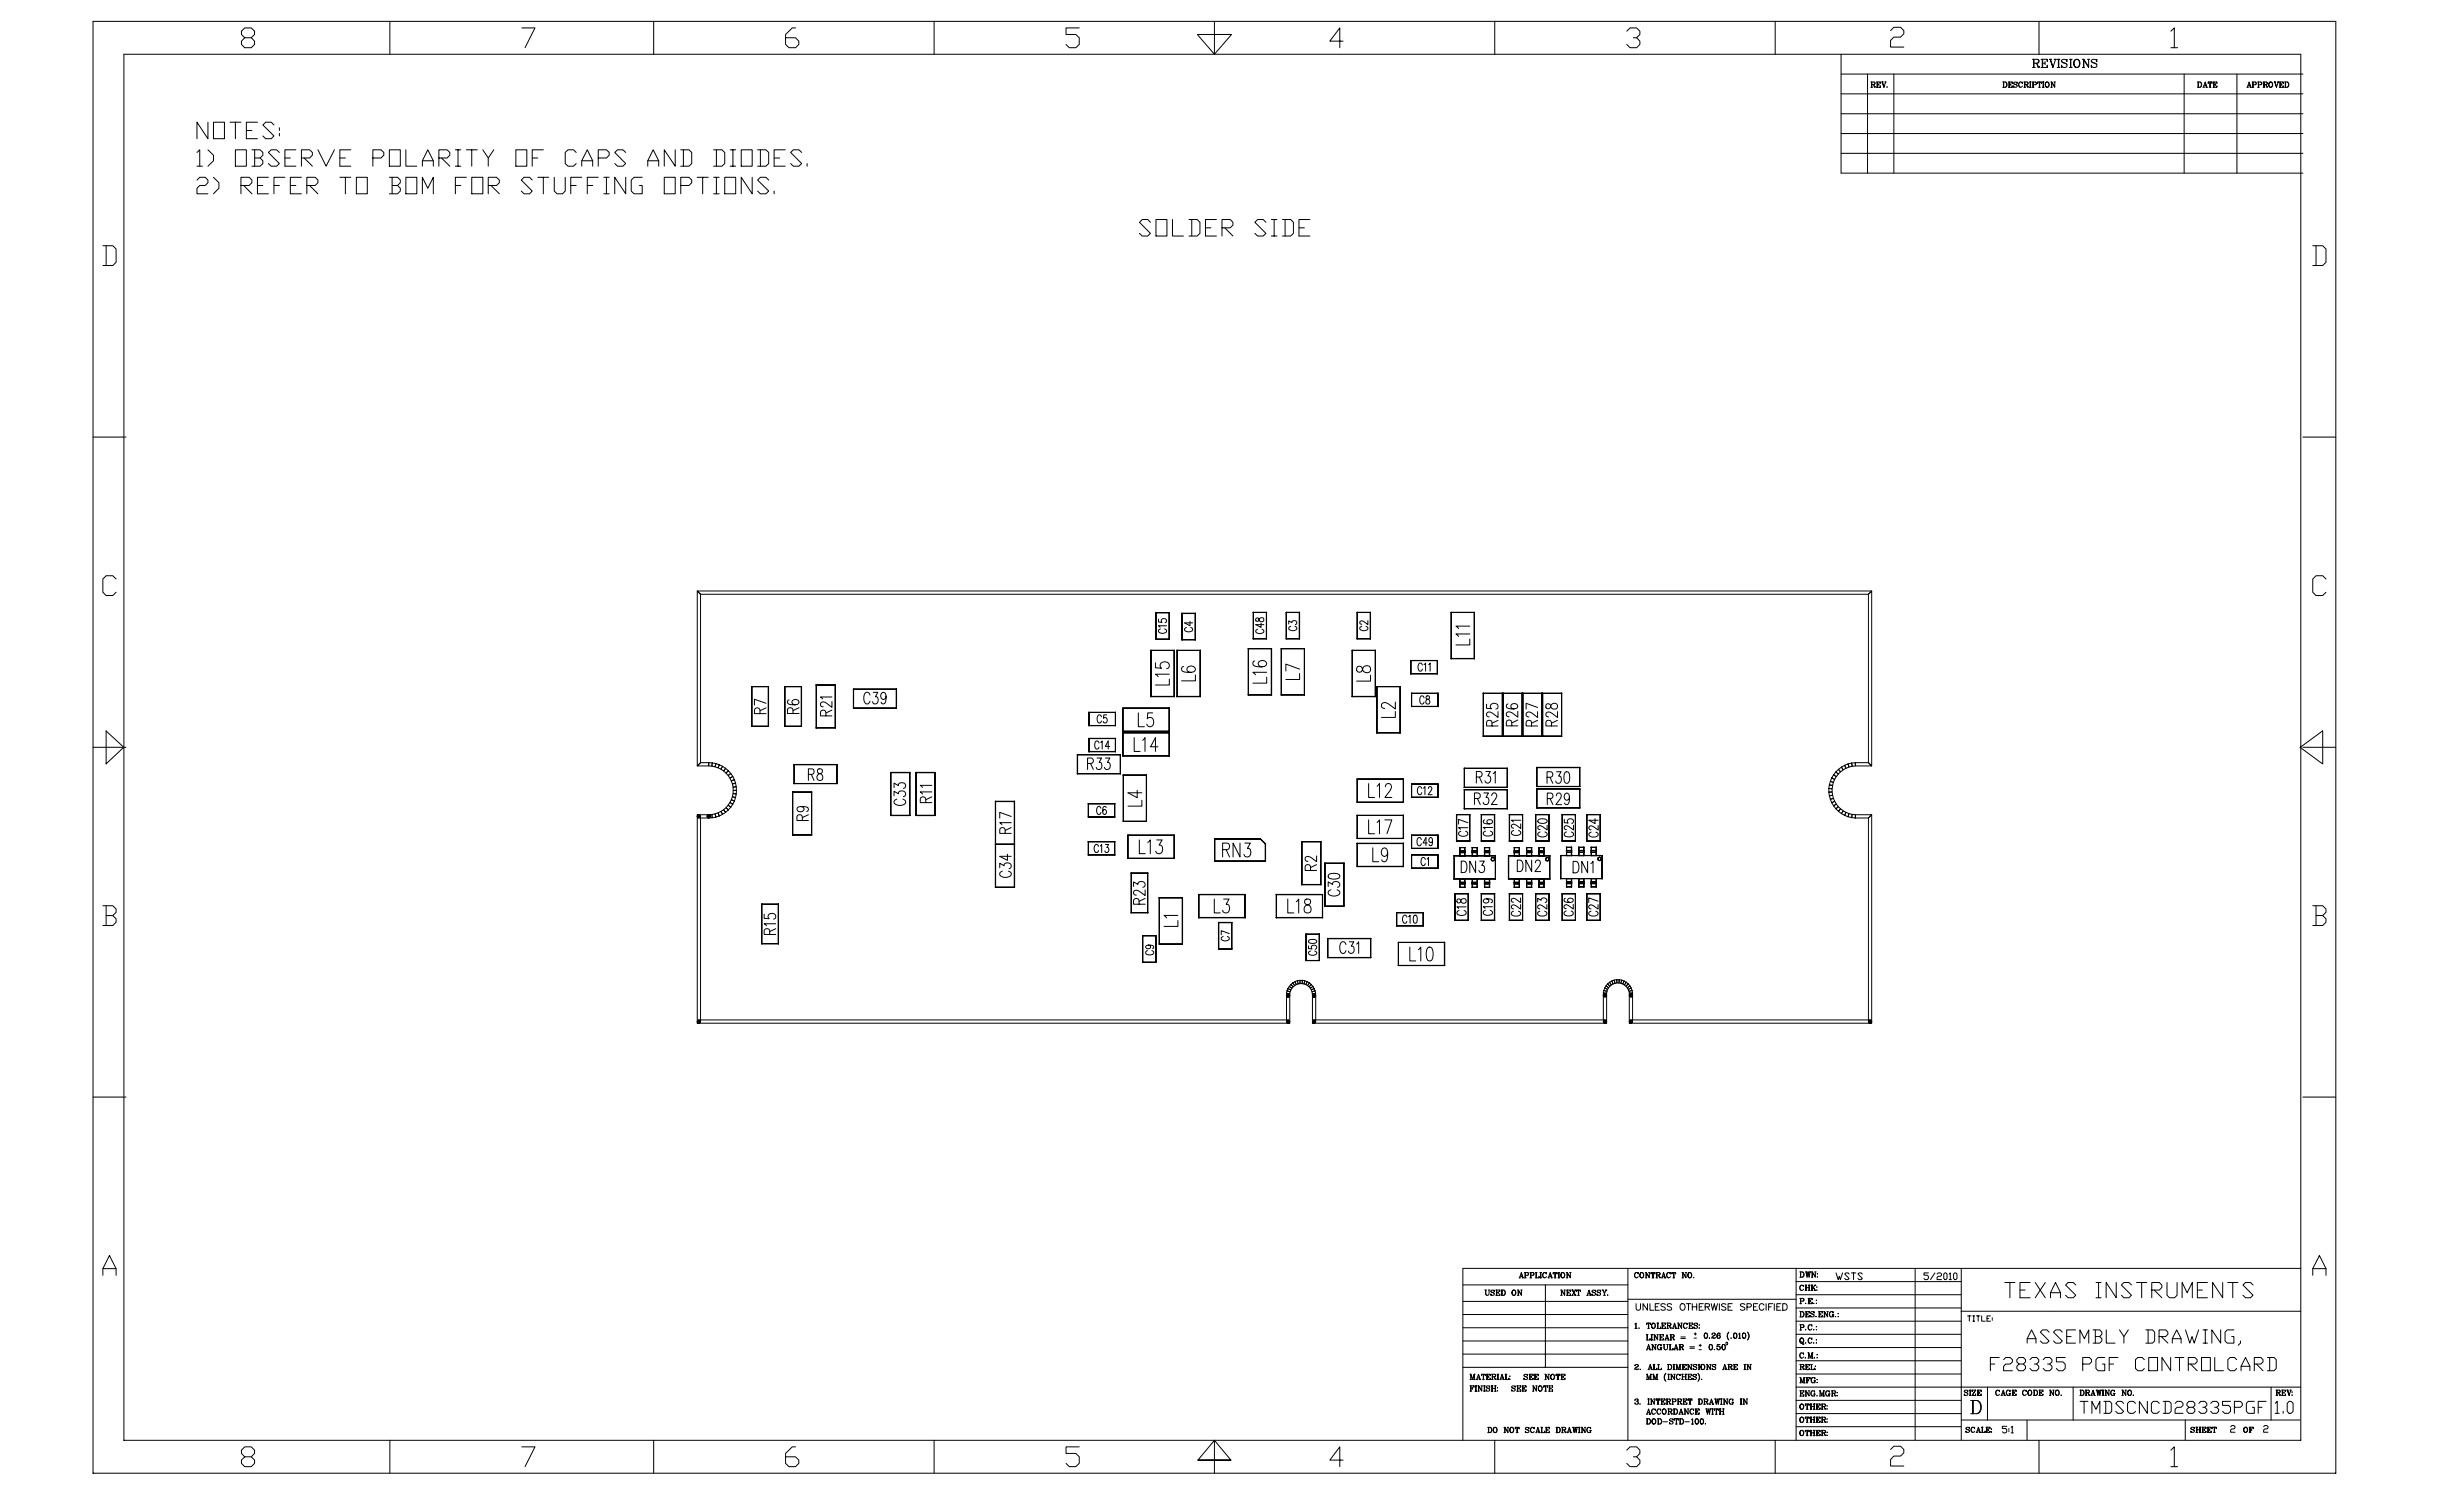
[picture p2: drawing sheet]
<svg xmlns="http://www.w3.org/2000/svg" width="828mm" height="504mm" viewBox="0 0 828 504" stroke-linecap="round" stroke-linejoin="round" font-family="sans-serif">
<g fill="none" stroke="#000" stroke-width=".34">
<path d="M31.3 7.2h753.6v487.6h-753.6zM41.6 18.2h731.5v465.5h-731.5zM82.2 12.7l-1.1-1.1v-1.1l1.1-1.1h2.2l1.1 1.1v1.1l-1.1 1.1h-2.2l-1.1 1.1v1.1l1.1 1.1h2.2l1.1-1.1v-1.1l-1.1-1.1M131 7.2v11M175.3 9.4h4.5l-3.4 6.6M219.6 7.2v11M267.3 9.4h-1.1l-2.2 2.2v3.3l1.1 1.1h2.2l1.1-1.1v-1.1l-1.1-1.1h-3.3M313.9 7.2v11M362.6 9.4h-4.4v2.2h3.3l1.1 1.1v2.2l-1.1 1.1h-2.2l-1.1-1.1M402.5 11.6h11.1M408.1 7.2v11l-5.7-6.6M413.8 11.6l-5.7 6.6"/>
<path d="M451.3 13.8h-4.5l3.4-4.4v6.6M502.3 7.2v11M546.6 10.5l1.1-1.1h2.2l1.1 1.1v1.1l-1.1 1.1h-1.1M549.9 12.7l1.1 1.1v1.1l-1.1 1.1h-2.2l-1.1-1.1M596.5 7.2v11M618.6 18.2v39.9h155.2M635.3 10.3l1.1-1.1h2.2l1.1 1.1v1.1l-1.1 1.1h-2.2l-1.1 1.1v2.2h4.4M682.9 19.9h1.6l.7 .5-.3 .7-1.4 .1M683.3 19.9v2.8M683.5 19.9v2.8M684.5 19.9l.4 .3 .2 .5-.6 .5M685.1 7.2v11"/>
<path d="M685.8 19.9h2.1v.8l-.1-.8M686.2 19.9v2.8M686.4 19.9v2.8M688.6 19.9h.8M688.9 19.9l.9 2.8 .9-2.8M689 19.9l.8 2.4M690.2 19.9h.8M691.2 19.9h1M691.7 19.9v2.8M691.8 19.9v2.8M695.3 19.9h1M695.7 19.9v2.8"/>
<path d="M695.9 19.9v2.8M697.7 19.9a1.43 1.43 0 0 0-.9 1.5 1.43 1.43 0 0 0 1.2 1.3 1.43 1.43 0 0 0 .9-1.5 1.43 1.43 0 0 0-1.2-1.3 1.57 1.57 0 0 0 0 2.8M698 19.9a1.57 1.57 0 0 1 0 2.8M699.7 19.9h.5M700.1 19.9v2.8M701.4 19.9h.8M701.8 19.9v2.8l-1.6-2.5M729.5 10.5l1.1-1.1v6.6M729.5 16h2.2M618.6 31.5h155.2M618.6 38.2h155.2M618.6 24.9h155.2"/>
<path d="M627.5 24.9v33.2M628.6 27.5h1l.5 .4-.2 .4-.9 .1M628.6 29.3h.6M628.9 27.5v1.8M629 27.5v1.8M629.4 28.4l.5 .7h.3M629.6 28.5l.2 .7 .3 .1 .1-.2M629.6 27.5l.4 .4-.4 .5M630.5 27.5h1.3v.5v-.5M630.5 29.3h1.3v-.5v.5M630.7 27.5v1.8M630.8 27.5v1.8"/>
<path d="M630.8 28.4h.5M631.3 28v.7M632.3 27.5h.5M632.4 27.5l.6 1.8 .6-1.8M632.5 27.5l.5 1.6M633.3 27.5h.5M634 29.2h.1zM636.4 24.9v33.2M673 27.5h.8a.95 .95 0 0 1 .6 .9 .95 .95 0 0 1-.6 .9h-.8M673.2 27.5v1.8M673.3 27.5v1.8M673.8 27.5a1.01 1.01 0 0 1 0 1.8"/>
<path d="M674.8 27.5h1.4v.5l-.1-.5M674.8 29.3h1.4v-.5l-.1 .5M675.1 27.5v1.8M675.2 28.4h.5M675.2 27.5v1.8M675.7 28v.7M676.6 28l1 .5a.58 .58 0 0 1-.2 .9 .58 .58 0 0 1-.8-.6v.5l.1-.2M677.7 27.8l.1-.3v.5a.53 .53 0 0 0-.6-.5 .53 .53 0 0 0-.4 .7l1 .5M678.9 27.5a1.01 1.01 0 0 0 0 1.8M679.5 27.8l.1 .2v-.5l-.1 .3-.2-.2a.8 .8 0 0 0-1.1 .9 .8 .8 0 0 0 1.3 .6l.1-.2M680.1 27.5h1l.4 .4-.2 .4-.9 .1M680.1 29.3h.6"/>
<path d="M680.3 27.5v1.8M680.4 27.5v1.8M680.8 28.4l.5 .7h.3M681 28.5l.3 .8 .3-.2M681.1 27.5l.3 .5-.3 .4M681.9 29.3h.6M681.9 27.5h.6M682.2 27.5v1.8M682.3 27.5v1.8M682.9 27.5h1l.4 .4-.2 .5-.9 .1M682.9 29.3h.6M682.9 22.7h1"/>
<path d="M683.1 27.5v1.8M683.2 27.5v1.8M683.9 27.5l.3 .4-.3 .6M684.1 21.2l1 1.3 .2-.1M684.4 21.4l.4 1.1 .4 .2 .1-.4M684.8 27.5l-.1 .5v-.5h1.2v.5v-.5M685 29.3h.6M685.3 27.5v1.8M685.4 27.5v1.8M685.8 22.7h2.1v-.8l-.1 .8M686.3 29.3h.6M686.3 27.5h.6"/>
<path d="M686.4 21.2h.8M686.5 27.5v1.8M686.6 27.5v1.8M687.2 20.7v1M687.8 27.5a.84 .84 0 0 0-.6 1.2 .84 .84 0 0 0 1.2 .4 .76 .76 0 0 0 .1-1.2 .76 .76 0 0 0-1.1 .1v.9l.4 .4M688 27.5a1.02 1.02 0 0 1 0 1.8M689.1 29.3h.5M689.1 27.5h.3M689.3 27.5v1.8M690.2 27.5h.5M690.4 29.1l-1-1.6v1.8M690.4 27.5v1.8l-1-1.6"/>
<path d="M691.2 22.7h1M692.7 20.6l1.6 .8a.87 .87 0 0 1-.2 1.3 .87 .87 0 0 1-1.3-.4l-.1-.4v.8l.1-.4M694.4 20.3l.1-.4v.8a.97 .97 0 0 0-.8-.8 .97 .97 0 0 0-1 .7l.5 .5 1.3 .6M695.3 22.7h1M699.7 22.7h.8M701.8 22.4l-1.6-2.5v2.8M702.7 20.6l1.6 .8a.89 .89 0 0 1-.2 1.3 .89 .89 0 0 1-1.3-.4l-.1-.4v.8l.1-.4M704.4 20.3l.2-.4v.8a.97 .97 0 0 0-.9-.8 .97 .97 0 0 0-1 .7l.6 .5 1.3 .6M733.9 24.9v33.2M738.4 27.5h.8a.95 .95 0 0 1 .6 .9 .95 .95 0 0 1-.6 .9h-.8M738.6 27.5v1.8M738.7 27.5v1.8"/>
<path d="M739.2 27.5a1.01 1.01 0 0 1 0 1.8M740.2 29.3h.5M740.4 29.3l.6-1.8 .6 1.8M740.6 28.8h.7M741 27.8l.5 1.5M741.2 29.3h.5M742.1 27.5l-.1 .5v-.5h1.3v.5l-.1-.5M742.3 29.3h.6M742.6 27.5v1.8M742.7 27.5v1.8M743.6 27.5h1.3v.5l-.1-.5M743.6 29.3h1.3v-.5l-.1 .5"/>
<path d="M743.9 27.5v1.8M743.9 28.4h.6M744.5 28v.7M751.6 24.9v33.2M755 29.3h.5M755.2 29.3l.6-1.8 .5 1.8M755.3 28.8h.8M755.8 27.8l.5 1.5M756 29.3h.5M756.8 27.5h.9l.5 .4-.2 .5-.9 .1M756.8 29.3h.5M757 27.5v1.8"/>
<path d="M757.1 27.5v1.8M757.7 27.5l.4 .4-.4 .6M758.6 27.5h1l.4 .4-.1 .5-1 .1M758.6 29.3h.6M758.8 27.5v1.8M758.9 27.5v1.8M759.6 27.5l.3 .4-.3 .6M760.5 27.5h1l.4 .4-.2 .4-.9 .1M760.5 29.3h.5M760.7 27.5v1.8M760.8 27.5v1.8M761.2 28.4l.5 .7h.3"/>
<path d="M761.4 28.5l.2 .7 .3 .1 .1-.2M761.5 27.5l.3 .4-.3 .5M762.9 27.5a.84 .84 0 0 0-.6 1.2 .84 .84 0 0 0 1.2 .4 .76 .76 0 0 0 .1-1.2 .76 .76 0 0 0-1.1 .1v.9l.4 .4M763.1 27.5a1.02 1.02 0 0 1 0 1.8M764.2 27.5h.5M764.3 27.5l.6 1.8 .6-1.8M764.4 27.5l.5 1.6M765.2 27.5h.5M765.9 27.5h1.3v.5l-.1-.5M765.9 29.3h1.3v-.5l-.1 .5M766.1 27.5v1.8M766.2 28.4h.5"/>
<path d="M766.2 27.5v1.8M766.7 28v.7M767.7 27.5h.8a.95 .95 0 0 1 .6 .9 .95 .95 0 0 1-.6 .9h-.8M767.9 27.5v1.8M768 27.5v1.8M768.5 27.5a1.01 1.01 0 0 1 0 1.8M66.2 51.2l.9-.9v5.5M66.2 55.8h1.8M69.9 50.3l1.8 1.8v1.9l-1.8 1.8M69.9 41v5.6l-3.7-5.6v5.6M71.7 59.5l1.9 1.9v1.8l-1.9 1.9M71.7 41h3.7v5.6h-3.7z"/>
<path d="M77.3 41h3.7M79.1 50.3h3.7v5.5h-3.7zM79.1 41v5.6M82.8 43.8h1.8M84.6 50.3h2.8l.9 .9v.9l-.9 1M85.6 53.1h1.8l.9 .9v.9l-.9 .9h-2.8M85.6 50.3v5.5M86.5 41h-3.7v5.6h3.7M90.2 59.5h-3.7v5.6h3.7M92.1 42l-1-1h-1.8l-1 1 3.8 3.7-1 .9h-1.8l-1-.9M93.9 51.2l-1-.9h-1.8l-.9 .9 3.7 3.7-1 .9h-1.8l-.9-.9M93.9 42.9v.9"/>
<path d="M93.9 44.8v.9M95.7 59.5h-3.6v5.6M95.7 53.1h1.9M99.4 50.3h-3.7v5.5h3.7M101.3 53.1h2.7l1-1v-.9l-1-.9h-2.7v5.5M101.3 59.5h-3.7v5.6h3.7M102.2 53.1l2.8 2.7M106.8 50.3l2.8 5.5 2.8-5.5M114.2 53.1h1.9M114.2 59.5h3.7M116.1 59.5v5.6M117.9 50.3h-3.7v5.5h3.7"/>
<path d="M119.7 59.5h3.7v5.6h-3.7zM125.3 53.1h2.7l1-1v-.9l-1-.9h-2.7v5.5M130.8 50.3h3.7v5.5h-3.7zM130.8 59.5h2.8l.9 1v.9l-.9 .9M131.8 59.5v5.6M136.4 50.3v5.5h3.7M136.4 59.5h3.7v5.6h-3.7zM141.9 55.8v-1.8l1.8-3.7 1.9 3.7v1.8M141.9 54h3.7M147.5 53.1h2.7l1-1v-.9l-1-.9h-2.7v5.5M148.4 53.1l2.8 2.7M153 55.8h1.8"/>
<path d="M153 50.3h1.8M153.9 50.3v5.5M156.7 59.5h-3.7v5.6M156.7 50.3h3.7M158.5 59.5h3.7v5.6h-3.7zM158.5 50.3v5.5M162.2 50.3l1.9 2.8v2.7M165.9 50.3l-1.8 2.8M173.3 50.3h3.7v5.5h-3.7zM178.8 53.1h1.9M180.7 59.5h3.7M182.6 50.3h-3.8v5.5"/>
<path d="M182.6 59.5v5.6M186.2 59.5v4.7l1 .9h1.8l.9-.9v-4.7M193.6 51.2l-.9-.9h-1.8l-1 .9v3.7l1 .9h1.8l.9-.9M195.5 55.8v-1.8l1.8-3.7 1.9 3.7v1.8M195.5 59.5h-3.7v5.6M195.5 54h3.7M201 53.1h2.8l.9-1v-.9l-.9-.9h-2.8v5.5M201 59.5h-3.7v5.6M202.9 59.5h1.8M203.8 59.5v5.6M210.2 51.2l-.9-.9h-1.8l-.9 .9 3.6 3.7-.9 .9h-1.8l-.9-.9M210.2 59.5v5.6l-3.6-5.6v5.6"/>
<path d="M215.8 59.5h-2.8l-.9 1v3.7l.9 .9h2.8v-2.8h-.9M217.7 55.8v-1.8l1.8-3.7 1.8 3.7v1.8M217.7 54h3.6M223.2 59.5h3.7v5.6h-3.7zM226.9 50.3v5.5l-3.7-5.5v5.5M228.7 50.3h2.8l.9 .9v3.7l-.9 .9h-2.8M229.6 50.3v5.5M234.3 59.5h3.7M236.1 59.5v5.6M239.8 50.3h2.8l.9 .9v3.7l-.9 .9h-2.8M239.8 59.5h1.9M240.7 50.3v5.5"/>
<path d="M240.7 59.5v5.6M243.5 59.5h3.7v5.6h-3.7zM245.3 55.8h1.9M245.3 50.3h1.9M246.3 50.3v5.5M249.1 50.3h3.7v5.5h-3.7zM252.8 59.5v5.6l-3.7-5.6v5.6M254.6 50.3h2.8l.9 .9v3.7l-.9 .9h-2.8M255.5 50.3v5.5M260.1 53.1h1.9M263.8 50.3h-3.7v5.5h3.7M269.4 51.2l-.9-.9h-1.9l-.9 .9 3.7 3.7-.9 .9h-1.9l-.9-.9"/>
<path d="M271.2 54.9v.9M618.6 44.9h155.2M618.6 51.5h155.2M66.2 60.5l.9-1h1.8l1 1v.9l-1 .9h-1.8l-.9 .9v1.9h3.7M81 62.3h2.7l.9-.9v-.9l-.9-1h-2.7v5.6M81.9 62.3l2.7 2.8M86.5 62.3h1.8M92.1 62.3h1.8M97.6 62.3h1.8M103.1 62.3h2.8l.9-.9v-.9l-.9-1h-2.8v5.6M104 62.3l2.8 2.8M131.8 62.3h1.8l.9 .9v1l-.9 .9h-2.8"/>
<path d="M141.9 65.1v-5.6l1.8 3.7 1.9-3.7v5.6M153 62.3h1.8M164.1 62.3h2.8l.9-.9v-.9l-.9-1h-2.8v5.6M165 62.3l2.8 2.8M178.8 60.5l-.9-1h-1.8l-.9 1 3.6 3.7-.9 .9h-1.8l-.9-.9M191.8 62.3h1.8M197.3 62.3h1.9M202.9 65.1h1.8M228.7 62.3h2.8l.9-.9v-.9l-.9-1h-2.8v5.6M239.8 65.1h1.9M258.3 60.5l-.9-1h-1.9l-.9 1 3.7 3.7-.9 .9h-1.9l-.9-.9M260.1 64.2v.9"/>
<path d="M386.6 74.7l-.9-1h-1.9l-.9 1 3.7 3.7-.9 .9h-1.9l-.9-.9M388.4 73.7h3.7v5.6h-3.7zM394 73.7v5.6h3.7M399.5 73.7h2.8l.9 1v3.7l-.9 .9h-2.8M400.5 73.7v5.6M405.1 76.5h1.8M408.7 73.7h-3.6v5.6h3.6M410.6 76.5h2.8l.9-.9v-.9l-.9-1h-2.8v5.6M411.5 76.5l2.8 2.8M425.4 74.7l-.9-1h-1.9l-.9 1 3.7 3.7-.9 .9h-1.9l-.9-.9M427.2 79.3h1.9M427.2 73.7h1.9"/>
<path d="M428.1 73.7v5.6M430.9 73.7h2.8l.9 1v3.7l-.9 .9h-2.8M431.8 73.7v5.6M436.5 76.5h1.8M440.2 73.7h-3.7v5.6h3.7M34.6 82.5h3.3l1.1 1.1v4.5l-1.1 1.1h-3.3M35.7 82.5v6.7M777.1 82.5h3.4l1.1 1.1v4.5l-1.1 1.1h-3.4M778.2 82.5v6.7M31.3 146.8h11M773.8 146.8h11.1M39 194.5l-1.1-1.1h-2.2l-1.1 1.1v4.4l1.1 1.1h2.2l1.1-1.1"/>
<path d="M234.3 198.5l1.1 1.1v56.5l-1.1 1.1zM234.3 198.5h394.6l-1.1 1.1h-392.4zM628.9 198.5v58.7l-1.1-1.1v-56.5zM781.6 194.5l-1.1-1.1h-2.3l-1.1 1.1v4.4l1.1 1.1h2.3l1.1-1.1M386.7 218.4h7.9zM386.7 218.4v15.6zM386.7 218.4h.1M386.7 218.5h.1M386.8 218.4h.1M388.4 205.7h4.5zM388.4 205.7v9zM388.4 205.8h.1"/>
<path d="M388.4 214.6h.1M388.4 205.7l.1 .1M388.4 214.7h.1M388.5 214.6l4.4 .1zM388.5 214.6v.1M389.3 207.9v1l1.2 .1a.8 .8 0 0 1 .1-1.1 .8 .8 0 0 1 1 0 .8 .8 0 0 1 .1 1.1l-.2 .1M389.9 211.2l-.6 .5a1.42 1.42 0 0 0 1.3 1 1.42 1.42 0 0 0 1.4-1l-.6-.5M392 210.2h-2.7l.5 .5M392.8 205.8l.1-.1v9zM392.8 214.6v.1M392.8 205.8h.1M392.8 214.7h.1"/>
<path d="M392.9 205.7v.1M392.9 214.6h.1M392.9 205.8h.1M394.5 218.5l.1 15.5zM394.5 218.5h.1M394.5 218.4h.1M394.6 218.4h.1M395.5 218.4h7.8zM395.5 218.4v15.6zM395.5 218.4h.1M395.5 218.4v.1M395.6 218.4h.1"/>
<path d="M397.1 214.9h4.6zM397.1 205.9h4.6zM397.1 205.9v9zM397.2 214.8h.1M397.2 206h.1M397.2 214.9h.1M397.2 206.1h.1M398.7 210.7l-.5 .3-.2 .6a1.78 1.78 0 0 0 2.7 0l-.1-.6-.5-.3M399.9 208.7v1.5l-1.9-1h2.7M401.6 206.1l.1-.2v9zM401.6 214.9h.1M401.6 206h.1"/>
<path d="M401.6 214.8h.1M401.6 206v.1M403.2 218.5l.1 15.5zM403.3 218.4h-.1M403.3 218.4l-.1 .1M403.3 218.4h.1M419.4 217.8h7.9zM419.4 217.8v15.6zM419.4 217.8h.1M419.5 217.9h-.1M419.5 217.8v.1M421.1 205.6h4.5z"/>
<path d="M421.1 205.6v9zM421.1 214.5h.1M421.1 205.6h.1M421.1 205.6l.1 .1M421.1 205.7h.1M421.2 214.5l4.4 .1h-4.5zM422.1 207.6a.66 .66 0 0 0 .2 1.1l.5-.1a1 1 0 0 1 .7-1.1 1 1 0 0 1 1.2 .4 .86 .86 0 0 1-.9 1 .86 .86 0 0 1-.8-1.1l-.4-.3zM422.6 211.3l-.6 .5a1.42 1.42 0 0 0 1.3 1 1.42 1.42 0 0 0 1.4-1l-.7-.5M423.7 209.3v1.4l-1.7-.9h2.7M425.5 214.5l.1-8.9v8.9M425.5 214.6h.1M425.5 205.6h.1"/>
<path d="M425.5 205.7h.1M425.6 214.5v.1M425.6 205.6v.1M427.2 217.9l.1 15.5zM427.2 217.8h.1M427.2 217.9h.1M427.2 217.8v.1M430.5 217.8h7.8zM430.5 217.8v15.6zM430.5 217.8h.1M430.6 217.8v.1M432.2 205.6h4.5z"/>
<path d="M432.2 205.6v9zM432.2 205.6h.1M432.2 214.5v.1M432.2 214.5l4.5 .1zM432.2 205.6v.1M433 209.6v-1.1l1.1 .6a.77 .77 0 0 1 1.2-.7 .77 .77 0 0 1 0 1.4M433.7 210.3a.68 .68 0 0 0-.7 .7 .68 .68 0 0 0 .7 .7 1.26 1.26 0 0 0 2.1-.9l-.7-.5M436.6 205.7l.1 8.9zM436.6 214.5h.1M436.6 214.6h.1M436.6 205.6h.1M436.6 205.7h.1"/>
<path d="M436.7 214.5v.1M436.7 205.6v.1M438.3 217.8v.1M438.3 217.9h.1M438.3 217.8v15.6zM454.3 218.4h7.9zM454.3 218.4v15.6zM454.3 218.4h.1M454.3 218.5h.1M454.4 218.4h.1M456 205.6h4.5zM456 205.6v9z"/>
<path d="M456 214.5h.1M456 214.5v.1M456 205.7h.1M456 205.6v.1M456.1 214.5l4.4 .1zM456.1 205.6v.1M456.1 214.5v.1M457.6 210.3l-.5 .3-.2 .6a1.78 1.78 0 0 0 2.7 0l-.1-.6-.5-.3M459.6 208.4v1.4a2.95 2.95 0 0 0-2.2-1.3l-.3 .2-.2 .6 .7 .4M460.4 205.7l.1 8.9zM460.4 214.5h.1M460.4 214.5l.1 .1"/>
<path d="M460.4 205.7h.1M460.5 205.6l-.1 .1M460.5 214.5v.1M460.5 205.6v.1M462.1 218.5l.1 15.5zM462.1 218.5h.1M462.2 218.4h.1M487.6 205.6h7.8zM487.6 205.6v15.7zM487.6 205.6v.1M487.6 205.6l.1 .1M493.9 214.6v2h-4.7"/>
<path d="M493.9 212.9h-4.7l.9 .9M493.9 210.3h-4.7l.9 .8M495.3 205.7l.1 15.6zM495.3 205.6v.1M495.4 205.6v.1M495.4 205.7h.1M252.6 230.6h5.7zM252.6 230.6v13.3zM252.6 230.6v.1M252.7 230.6h.1M255.4 239.7v-1.3a.96 .96 0 0 0-1-.7 .96 .96 0 0 0-.9 .7v1.3h3.9M257.4 236.2l-3.9-1.4v2"/>
<path d="M257.4 237.7l-2 1M258.1 230.7l.2 13.2zM258.1 230.6h.1M258.3 230.6l-.1 .1M258.3 230.6h-.1M263.7 230.6h5.6zM263.7 230.6v13.3zM263.7 230.6h.1M263.7 230.7h.1M263.8 230.6h.1M265.2 235.1l-.4 .1-.2 .7a2.07 2.07 0 0 0 2.6 .8l1.1-.4a1.14 1.14 0 0 0-.8-1.5 1.14 1.14 0 0 0-1.4 .9 .98 .98 0 0 0 1.1 1M266.5 239.6v-1.2a.97 .97 0 0 0-1-.7 .97 .97 0 0 0-.9 .7v1.2h3.9"/>
<path d="M268.5 237.7l-2 1M269.2 230.7l.1 13.2zM269.2 230.6h.1M269.3 230.7h.1M269.3 230.6h.1M274.2 230h6.5zM274.2 230v14.5zM274.2 230v.1M274.3 230.1h.1M274.3 230h.1M279.5 235.6v2l-1.8-1.4a1.11 1.11 0 0 0-1.2-.5 1.11 1.11 0 0 0-.8 1.1l.4 .5 .5 .1M279.5 234.1h-3.8l.7 .7"/>
<path d="M279.5 238.5l-2 1M280.6 230v.1M280.7 230v14.5zM286.7 231.4h14.6zM286.7 231.4v6.4zM286.7 231.4v.1M286.7 237.8h.1M286.8 231.4h.1M286.8 237.8h.1M286.8 237.8h14.5zM286.8 231.5h.1M292.3 233.4a.97 .97 0 0 0-.9-.9 .97 .97 0 0 0-1 .9l-.1 .6a1.71 1.71 0 0 0 1.4 2.4l.6-.9"/>
<path d="M293.4 232.5h1.6l-.8 1.5h.3a1.19 1.19 0 0 1 .5 1.7 1.19 1.19 0 0 1-1.7 .3l-.1-.4M297.8 233.8a1.07 1.07 0 0 1-1 1.1 1.25 1.25 0 0 1-.9-1.2 1.25 1.25 0 0 1 1-1.2 1.67 1.67 0 0 1 .9 2.2l-.5 1.5-.7 .2-.5-.6M301.1 237.8h.1M301.2 231.4v.1M301.2 237.8h.1M301.2 231.4h.1M301.2 231.5h.1M301.2 231.4l.1 .1M301.3 231.4v6.4zM365.9 239.2h8.9zM365.9 239.2v4.5zM365.9 239.2h.1"/>
<path d="M365.9 239.2v.1M366 239.2h.1M366 239.2v.1M374.8 239.3v4.4zM374.8 239.2v.1M374.8 239.2h.1M377.3 237.8v7.8zM377.3 237.8h15.6zM377.3 237.8h.1M377.4 237.8h.1M382.5 239.4v4.7h2M386.7 233.9v.1"/>
<path d="M386.7 234h.1M386.8 233.9h.1M386.8 233.9l7.8 .1h-7.9zM387.3 239.4h-1.6l-.2 2a1.14 1.14 0 0 1 2 .2 1.47 1.47 0 0 1 0 1.8 1.47 1.47 0 0 1-1.8 .4l-.4-.6M388.3 222.6v1.7l2 .1a1.27 1.27 0 0 1-.3-1.6 1.27 1.27 0 0 1 1.6-.5 1.22 1.22 0 0 1 1.2 .7 1.22 1.22 0 0 1-.3 1.4l-.5 .2M392.8 237.8l.1 7.8zM392.8 237.8h.1M392.9 237.8h.1M392.9 228.1v2h-4.6M392.9 226.4h-4.6l.8 .9M394.5 234h.1M394.6 233.9v.1"/>
<path d="M395.5 234h7.8zM395.5 233.9h.1M395.5 234h.1M397.7 223.8l-.5 .2-.2 .5 .2 .9a4.9 4.9 0 0 0 4.3 0 1.38 1.38 0 0 0-1-1.8 1.38 1.38 0 0 0-1.7 1.1l.2 .7 1.2 .4M401.7 226.7v2h-4.7M403.2 234h.1M403.2 233.9h.1M403.3 233.9h.1M403.3 233.9v.1M419.4 233.4h.1M419.4 233.3l.1 .1M419.5 233.3l7.8 .1z"/>
<path d="M419.5 233.4h.1M421.6 222l-.4 .1-.2 .8a2.57 2.57 0 0 0 3.1 1.1l.9-.2 .6-.9a1.48 1.48 0 0 0-1.4-1.1 1.48 1.48 0 0 0-1.4 1.1l.6 .9 .7 .2M425.6 227.4v2h-4.6M425.6 225.8h-4.6l.9 .8M427.2 233.4h.1M427.2 233.3v.1M430.5 233.4h7.8zM430.5 233.4h.1M430.5 233.3l.1 .1M430.6 233.4h.1M436.7 226.2v2h-4.6M436.7 224.7l-4.6-1.7v2.4"/>
<path d="M438.3 233.4h.1M438.3 233.3v.1M454.3 234h.1M454.4 233.9l-.1 .1M454.4 233.9l7.8 .1h-7.9zM454.4 233.9v.1M456.1 223.9l-.2 1.2a.98 .98 0 0 0 .8 .7 .98 .98 0 0 0 .9-.5 1.65 1.65 0 0 1 .9-1.6 1.65 1.65 0 0 1 1.8 .2 1.35 1.35 0 0 1-.6 2.1 1.35 1.35 0 0 1-1.8-1.1l-.3-.6a1.03 1.03 0 0 0-1.5-.4zM460.5 226.8v1.9h-4.6M462.1 234h.1M462.2 233.9v.1M462.6 230.6h7.9zM462.6 230.6v15.6z"/>
<path d="M462.6 230.6h.1M462.7 230.7h.1M462.7 230.6h.1M468.9 239v1.9h-4.7M468.9 235.8v2.3l-2.3-1.6a1.32 1.32 0 0 0-1.5-.6 1.32 1.32 0 0 0-.9 1.4l.4 .5 .7 .1M470.4 230.7l.1 15.5zM470.4 230.6h.1M470.4 230.7h.1M474 221.8h9zM474 221.8v4.5zM474.1 226.3h8.9zM474.1 221.8v.1"/>
<path d="M474.1 221.8h.1M474.1 226.3h.1M474.1 221.8l.1 .1M474.3 232.8v4.5zM474.3 232.8h9zM474.3 232.8v.1M474.3 237.3h.1M474.3 237.2l.1 .1M474.4 237.2l8.9 .1zM474.4 232.8v.1M478 223.3l-.3-.5-.6-.1a1.8 1.8 0 0 0 0 2.7 .73 .73 0 0 0 .9-.7M478.5 223.2l.5-.5v2.7"/>
<path d="M478.5 234.4a.68 .68 0 0 0-1-.6 2 2 0 0 0 .1 2.7 .73 .73 0 0 0 .9-.7M479.3 233.8v.8a1 1 0 0 1 1 .7 1 1 0 0 1-.3 1.2 .86 .86 0 0 1-.9-1 .86 .86 0 0 1 1-.7l.2-.4v-.6zM480.1 223.2l.4-.5v2.7M482.9 221.9l.1 4.4zM482.9 226.3h.1M483 221.8l-.1 .1M483 221.8v.1M483.1 232.9l.2-.1v4.5zM483.1 237.3h.2M483.2 232.8h-.1M483.2 232.8l-.1 .1M483.2 237.3h.1"/>
<path d="M483.2 232.8v.1M487.6 221.2h.1M487.6 221.1h.1M487.6 221.2l.1 .1M487.7 221.1l7.7 .2zM495.4 221.2h.1M495.4 221.2v.1M498.4 232.8h6.4zM498.4 232.8v14.5zM498.4 232.8h.1M498.4 232.9h.1M499.5 236.5v1.4l1.7 .1a1.23 1.23 0 0 1 .7-1.9 1.23 1.23 0 0 1 1.5 1.4l-.2 .4-.6 .2"/>
<path d="M503.4 239v1.9l-1.9-1.4a1.11 1.11 0 0 0-1.2-.4 1.11 1.11 0 0 0-.8 1.1l.4 .4 .5 .2M504.8 232.8v.1M504.8 232.8h.1M504.8 232.8v14.5zM505 232.8h6.5zM505 232.8v14.5zM505.1 232.8h-.1M505.1 232.9h.1M506.7 236.4l-.4 .2-.1 .7a2.2 2.2 0 0 0 2.5 .8l1.1-.4a1.07 1.07 0 0 0-1-1.4 1.07 1.07 0 0 0-1 1.4l.9 .4M510 238.9v2l-1.8-1.4-1.3-.4-.6 .2-.1 .9 .3 .4 .6 .1M511.4 232.8l.1 .1M511.5 232.8h.1"/>
<path d="M511.5 232.8v14.5zM511.5 232.8v.1M511.7 232.8h6.4zM511.7 232.8v14.5zM511.7 232.8h.1M511.7 232.9h.1M516.7 239v1.9l-1.9-1.4a1.11 1.11 0 0 0-1.2-.4 1.11 1.11 0 0 0-.8 1.1l.4 .4 .5 .2M516.7 237.6l-3.9-1.4v1.9M518.1 232.8v.1M518.1 232.8v14.5zM518.3 232.8h6.5zM518.3 232.8v14.5z"/>
<path d="M518.4 232.9h.1M518.4 232.8h-.1M519.6 236.5a.96 .96 0 0 0 .4 1.5l.7-.1 .2-.3a1.21 1.21 0 0 1 1.2-1.4 1.21 1.21 0 0 1 1.2 1.3 1.28 1.28 0 0 1-1.4 .6 1.28 1.28 0 0 1-1-1.3 .92 .92 0 0 0-1.3-.3zM523.3 239v1.9l-1.8-1.4a1.11 1.11 0 0 0-1.3-.4 1.11 1.11 0 0 0-.7 1.1l.3 .4 .6 .2M524.7 232.8v.1M524.7 232.8h.1M524.8 232.8v14.5zM524.8 232.8l-.1 .1M31.3 251h11M35.6 245.5l6 5.5-6 5.6M35.7 245.4v11.1M234.3 257.2l1.1-1.1h2.7v1.1z"/>
<path d="M238.1 256.1l1.2 .1-.1 1.1-1.1-.1zM239.3 256.2l1.3 .2-.3 1.1-1.1-.2zM240.6 256.4l1.1 .5-.4 1-1-.4zM241.7 256.9l1.1 .5-.5 .9-1-.4zM242.8 257.4l1 .6-.7 .9-.8-.6zM243.8 258l1 .8-.9 .9-.8-.8zM244.8 258.8l.8 1-.9 .7-.8-.8zM252.6 243.9h5.7zM252.6 243.9h.1M252.7 243.9h.1M258.1 243.9h.1M263.7 243.9h5.6z"/>
<path d="M263.8 243.9h-.1M263.8 243.9h.1M266.8 256.7v6.5zM266.8 256.7h14.5zM266.8 256.7v.2M266.9 256.8h.1M269.2 243.9h.1M269.3 243.9h.1M274.2 244.5h6.5zM274.2 244.5h.1M274.3 244.4h.1M274.3 244.5h.1"/>
<path d="M274.8 258.4a.96 .96 0 0 0 .3 1.3 1.28 1.28 0 0 1 1.3 .9 1.28 1.28 0 0 1-.6 1.5 1.22 1.22 0 0 1-1.4-1.3 1.22 1.22 0 0 1 1.5-1.1 .8 .8 0 0 0 .4-.8 .8 .8 0 0 0-.5-.7zM277.5 240.4v-1.2a.93 .93 0 0 0-.9-.7 .93 .93 0 0 0-.9 .7v1.2h3.8M280.6 244.4h.1M280.6 244.5h.1M280.7 244.5h.1M281.2 256.8h.1M281.3 256.7v6.5zM281.3 256.9h.1M299.3 259.4h6.5zM299.3 259.4v14.5zM299.3 259.5h.1M299.3 259.4h.1"/>
<path d="M299.4 259.4h.1M299.4 259.4v.1M305.7 259.5l.1-.1v14.5zM305.7 259.5h.1M305.7 259.4h.1M305.7 259.4v.1M307.7 259.4h6.5zM307.7 259.4v14.5zM307.7 259.5h.1M307.7 259.4h.1M307.8 259.4h.1M307.8 259.5h.1"/>
<path d="M307.9 259.4v.1M314.1 259.4v.1M314.2 259.4v14.5zM362 253.4h14.5zM362 253.4v6.5zM362 259.9h14.5zM362.1 259.9h.1M362 253.6h.1M362 253.4l.1 .1M362.1 253.4v.1M365.4 256.4h1.3a.93 .93 0 0 0 .7-.9 .93 .93 0 0 0-.7-.9h-1.3v3.8M365.9 248v4.5z"/>
<path d="M365.9 252.5h8.9zM365.9 248h8.9zM365.9 243.6v.1M365.9 248h.1M365.9 252.5h.1M365.9 243.7h.1M366 243.6l8.8 .1h-8.8M366 243.7h.1M366.4 256.4l1 2M368.6 254.6h1.5l-.8 1.5h.4a1.19 1.19 0 0 1 .5 1.6 1.19 1.19 0 0 1-1.7 .4l-.1-.4M369.3 249.5a.76 .76 0 0 0-1-.6 .76 .76 0 0 0-.4 1v.6a.75 .75 0 0 0 .5 1.1 .75 .75 0 0 0 .9-.7M369.9 249.4l.5-.5v2.7"/>
<path d="M370.1 240.7a.66 .66 0 0 0-.4-.6 .66 .66 0 0 0-.7 .1 1.89 1.89 0 0 0 .3 2.6 .68 .68 0 0 0 .8-.7M371.4 254.6h1.5l-.8 1.5a1.14 1.14 0 0 1 .9 1.5 1.14 1.14 0 0 1-1.8 .5l-.1-.4M371.9 240.1h-1l-.1 1.1a.81 .81 0 0 1 1.3 .7 .81 .81 0 0 1-1.3 .6l-.1-.2M372.9 250.7h-1.5l1-1.8v2.7M374.8 243.6v.1M374.8 248.1v4.4zM374.8 248v.1M374.8 252.4v.1M374.8 243.7h.1M374.8 252.5h.1M374.8 248h.1M376.4 253.6h.1"/>
<path d="M376.4 259.8v.1M376.5 253.4v6.5zM376.5 259.8v.1M377.3 246.1v7.8zM377.3 246.1h15.6zM377.3 245.6h.1M377.3 246.1h.1M377.3 253.9h.1M377.3 245.5h.1M377.3 246.2h.1M377.4 246.1h.1M377.4 245.5l15.5 .1z"/>
<path d="M377.4 253.8l15.5 .1zM377.4 245.6h.1M377.4 253.9h.1M381.1 247.7v4.7h2M383.9 248.6l.8-.9v4.7M389.1 250.8h-2.5l1.7-3.1v4.7M392.8 246.2l.1-.1v7.8zM392.8 245.6h.1M392.8 253.9h.1M392.8 246.2h.1M392.8 246.1h.1M392.9 246.1h.1"/>
<path d="M392.9 253.9h.1M462.6 246.1h.1M462.7 246.1h.1M462.7 246.1l7.8 .1zM470.4 246.1h.1M470.4 246.2h.1M470.5 246.1h.1M492 258h14.5zM492 258v6.5zM492.1 258l-.1 .1M492.1 258v.1M498.4 247.2h.1"/>
<path d="M498.4 247.2l.1 .1M498.4 247.2v.1M498.5 247.2l6.3 .1zM499.3 259.1h1.5l-.9 1.5h.5a1.2 1.2 0 0 1 .5 1.7 1.2 1.2 0 0 1-1.8 .3l-.1-.4M501.3 243.8v-1.2a.94 .94 0 0 0-.9-.7 .94 .94 0 0 0-.9 .7v1.2h3.9M501.8 259.9l.6-.8v3.9M503.4 241.9l-2.1 1M504.8 247.2h.1M505 247.2h.1M505.1 247.2v.1M505.1 247.2l6.4 .1h-6.5zM506.4 258h.1"/>
<path d="M506.5 258h.1M506.5 258v.1M506.5 258v6.5zM508 243.8v-1.3a.94 .94 0 0 0-.9-.7 .94 .94 0 0 0-.9 .7v1.3h3.8M510 241.8l-2 1M511.5 247.2h.1M511.7 247.3h6.4zM511.7 247.2h.1M511.7 247.2v.1M514.6 243.8v-1.2a.94 .94 0 0 0-.9-.7 .94 .94 0 0 0-.9 .7v1.2h3.9M516.4 257.7v6.5zM516.4 257.7h14.5z"/>
<path d="M516.4 257.7v.1M516.4 257.7h.1M516.5 257.7v.1M516.7 241.9l-2.1 1M518.1 247.2h.1M518.1 247.3h.1M518.3 247.3h6.5zM518.3 247.2h.1M518.4 247.2v.1M518.4 247.2h.1M521.3 243.8v-1.2a.97 .97 0 0 0-.9-.7 .97 .97 0 0 0-.9 .7v1.2h3.8M523 259.2h1.5l-.8 1.5h.4a1.19 1.19 0 0 1 .5 1.7 1.19 1.19 0 0 1-1.7 .3l-.1-.4"/>
<path d="M523.3 241.9l-2 1M524.7 247.2h.1M524.8 247.3h.1M525.9 259.4l.7-.2a1.83 1.83 0 0 1 .9 2.2l-.5 1.5-.6 .2a1.93 1.93 0 0 1-.9-2.3zM530.8 257.7v.1M530.9 257.7v6.5zM530.9 257.7v.1M616.9 259.2l.8 .8-.7 .8-.9-.6zM617.7 258.4l.8 .8-.8 .8-.8-.8zM617.7 258.4l1.1-.8 .6 1-.9 .6zM618.8 257.6l1-.6 .5 1-.9 .6zM619.8 257l1.2-.4 .3 1-1 .4z"/>
<path d="M621 256.6l1.2-.3 .2 1.1-1.1 .2zM622.2 256.3l1.2-.2 .1 1.1-1.1 .2zM623.4 256.1h4.4l1.1 1.1h-5.4zM773.8 251h11.1M780.4 245.5l-7.5 5.5 7.5 5.5M780.5 245.4v11.1M234.3 273.6l1.1 1.1v67.8l-1.1 1.1zM234.3 273.6h3.8v1.1h-2.7zM234.3 274.2h.5l-.5 .2zM234.3 273.9l.5 .3h-.5zM234.3 274.4l.5-.2-.3 .4zM234.5 273.7l.3 .5-.5-.3z"/>
<path d="M234.5 273.7l.3-.1v.6zM234.8 273.6l.3 .1-.3 .5zM234.8 274.2l.5-.3 .1 .3zM234.8 274.2h.6l-.1 .2zM234.8 274.2l.5 .2-.2 .2zM234.8 274.2l.3 .4-.3 .1zM234.8 274.2v.5l-.3-.1zM235.1 273.7l.2 .2-.5 .3zM237.6 274.2h.5l-.5 .2zM237.6 273.9l.5 .3h-.5zM237.6 274.4l.5-.2-.3 .4zM237.8 273.7l.3 .5-.5-.3z"/>
<path d="M237.8 273.7l.3-.1v.6zM238.1 273.6l1.1-.1 .1 1.1-1.2 .1zM238.1 273.6l.3 .1-.3 .5zM238.1 274.2l.5-.3 .1 .3zM238.1 274.2h.6l-.1 .2zM238.1 274.2l.5 .2-.2 .2zM238.1 274.2l.3 .4-.3 .1zM238.1 274.2v.5l-.3-.1zM238.4 273.7l.2 .2-.5 .3zM239.2 273.5l1.1-.2 .3 1.1-1.3 .2zM240.3 273.3l1-.3 .4 1-1.1 .4zM241.3 273l1-.5 .5 1-1.1 .5z"/>
<path d="M242.3 272.5l.8-.6 .7 .9-1 .7zM243.1 271.9l.8-.6 .9 .7-1 .8zM244.7 260.5l.9-.7 .6 1-.9 .5zM244.7 270.4l.9 .7-.8 .9-.9-.7zM245.3 261.3l.9-.5 .6 1.1-1.1 .4zM245.3 269.5l.9 .6-.6 1-.9-.7zM245.7 262.3l1.1-.4 .4 1.1-1.1 .3zM245.7 268.6l1.1 .4-.6 1.1-.9-.6zM246.1 263.3l1.1-.3 .2 1.2-1.1 .2zM246.1 267.6l1.1 .3-.4 1.1-1.1-.4zM246.3 264.4l1.1-.2 .1 1.3h-1.1zM246.3 266.5l1.1 .1-.2 1.3-1.1-.3z"/>
<path d="M246.4 265.5h1.1l-.1 1.1-1.1-.1zM266.3 266h6.5zM266.3 266v14.5zM266.3 266h.1M266.8 263.2h14.5zM266.8 263.2h.1M266.8 263.1h.1M266.9 263.2h.1M269 270.9a1.01 1.01 0 0 1 1.2 .9 1.25 1.25 0 0 1-1.3 .9 1.25 1.25 0 0 1-1.1-1l.1-.4a3.7 3.7 0 0 1 3.6 0l.1 .7-.1 .4-.4 .1M269.6 275.6v-1.3a.94 .94 0 0 0-.9-.7 .94 .94 0 0 0-.9 .7v1.3h3.8M271.6 260.1h1.3a.97 .97 0 0 0 .7-1 .97 .97 0 0 0-.7-.9h-1.3v3.9M271.6 273.6l-2 1"/>
<path d="M272.6 260.1l.9 2M272.7 266l.1 14.5zM272.7 266h.1M272.8 266h-.1M281.2 263.2h.1M281.2 263.1h.1M281.3 263.2h.1M299.3 273.9h.1M299.3 273.8h.1M299.4 273.8l6.4 .1h-6.5zM299.4 273.8v.1M300.4 267.3v-1.6l1.5 .9a1.16 1.16 0 0 1 1.5-.9 1.16 1.16 0 0 1 .7 1.6l-.5 .3"/>
<path d="M300.4 264.5v-1.5l1.5 .8v-.4a1.2 1.2 0 0 1 1.7-.5 1.2 1.2 0 0 1 .3 1.7l-.3 .2M301.3 268.4a.97 .97 0 0 0-.9 .9 .97 .97 0 0 0 .9 1 2.58 2.58 0 0 0 3-.7 1.1 1.1 0 0 0-.9-1.2M305.7 273.9h.1M305.7 273.8h.1M305.8 273.8v.1M307.8 273.8h.1M307.9 273.8l6.3 .1h-6.5zM307.9 273.8v.1M311.1 269.6v-1.3a.96 .96 0 0 0-.9-.7 .96 .96 0 0 0-1 .7v1.3h3.9M313.1 266h-3.9l.8 .7M313.1 263.8h-3.9l.8 .6M313.1 267.6l-2 1"/>
<path d="M314.2 273.9h.1M334.5 269.1h6.4zM334.5 269.1v14.5zM334.5 269.2h.1M337.8 279.9v-1.2a.93 .93 0 0 0-1-.8 .93 .93 0 0 0-.9 .8v1.2h3.9M339.8 276.3h-3.9l.8 .7M339.8 274.2l-3.9-1.4v2M339.8 277.9l-2 1M340.8 269.2l.1-.1v14.5zM340.8 269.1h.1M340.8 269.1v.1M340.9 269.2h.1"/>
<path d="M340.9 269.2h-.1M340.9 269.1v.1M365.7 269.9h8.9zM365.7 269.9v4.5zM365.7 274.4h8.9zM365.7 274.4h.1M365.7 269.9h.1M365.7 274.3h.1M369.9 271.5a.75 .75 0 0 0-.9-.7 .75 .75 0 0 0-.5 1v.7a.75 .75 0 0 0 .5 1 .75 .75 0 0 0 .9-.6M371.7 271.2a.55 .55 0 0 0-.9-.2l-.3 1 .3 1.4a.75 .75 0 0 0 1-.7 .75 .75 0 0 0-1-.7l-.3 .6M374.5 270l.1-.1v4.5zM374.5 274.4h.1"/>
<path d="M374.5 269.9v.1M374.5 274.3v.1M374.5 270h.1M374.6 269.9v.1M377.4 275.9h7.9zM377.4 260.2h7.9zM377.4 260.2v15.7zM377.4 260.2h.1M377.4 275.8h.1M377.4 275.9h.1M377.5 275.8v.1M377.5 260.3h.1"/>
<path d="M382.1 265.4v2.5l-3.1-1.6h4.7M383.7 268.8v1.9h-4.7M385.2 275.8v.1M385.2 260.2v.2M385.3 260.2v15.7zM456 261.6h15.6zM456 261.6v7.9zM456 269.3h.1M456 261.7h.1M456 273.8h15.6zM456 273.8v7.8zM456.1 273.8h.1"/>
<path d="M456 269.4h.1M456.1 269.3l15.5 .2zM456.1 269.4h.1M459.9 263.2v4.6h2M459.9 275.4v4.6h2M462.7 264.1l.8-.9v4.6M462.7 276.2l.8-.8v4.6M465.3 275.4h2.4l-1.7 4.6M465.5 264.3l.4-.9 1-.2a1.46 1.46 0 0 1 .1 2.4l-1.7 2.2h2.4M471.5 261.7l.1 7.8zM471.5 269.4h.1M471.5 261.6h.1"/>
<path d="M471.5 273.9l.1 7.7zM471.5 273.9h.1M471.5 269.3h.1M471.5 261.6v.1M471.6 269.4h.1M471.6 261.6v.1M474.3 263.2h9zM474.3 263.2v4.6zM474.3 263.2v.1M474.3 267.8h.1M474.3 267.7h.1M474.4 267.7l8.9 .1z"/>
<path d="M474.4 263.3h.1M477.8 264.8a.77 .77 0 0 0-1-.6 .77 .77 0 0 0-.5 1v.6a.77 .77 0 0 0 .5 1.1 .77 .77 0 0 0 1-.7M478.3 264.7l.5-.5v2.7M480 264.8l.3-.6h.5l.3 .5-.3 .9-.9 1.3h1.3M483.1 267.7h.1M483.2 267.7h.1M483.2 263.2l-.1 .1M483.2 267.8h.1M483.2 263.3h-.1M483.2 263.2v.1M483.3 263.2v4.6zM489.4 273.5h4.5z"/>
<path d="M489.4 273.5v9zM489.4 273.6h.1M489.4 273.5h.1M489.5 273.6h-.1M490.9 279.2a.78 .78 0 0 0-.8 .8 .78 .78 0 0 0 .8 .7h1.6a.78 .78 0 0 0 .7-.7 .78 .78 0 0 0-.7-.8M492 265.2h14.5zM492 265.2v6.5zM492 264.4v.1M492 265.2h.1M492 265.3h.1M492.1 271.5v.2M492.1 264.4h.1"/>
<path d="M492.1 271.6h.1M492.1 264.4v.1M492.1 271.5l14.4 .2h-14.5zM492.1 264.4l14.4 .1h-14.5zM492.1 265.2h.1M493.2 278h-3.1l.6 .5M493.2 276.3l-3.1-1.1v1.6M493.8 273.6h.1M493.9 273.5h.1M493.9 273.5v9zM493.9 273.6h.1M495.4 268.2h1.3a.96 .96 0 0 0 .7-1 .96 .96 0 0 0-.7-.9h-1.3v3.9"/>
<path d="M496.1 261h1.2a.96 .96 0 0 0 .7-1 .96 .96 0 0 0-.7-.9h-1.2v3.9M496.4 268.2l1 2M497.1 261l.9 2M497.7 273.5h4.6zM497.7 273.5v9zM497.7 273.5h.1M497.7 273.6h.1M497.8 273.6h.1M498.6 266.3h1.5l-.8 1.5a1.19 1.19 0 0 1 1 1.5 1.19 1.19 0 0 1-1.7 .7l-.2-.5M498.9 275.4l-.3 .1-.2 .5a1.91 1.91 0 0 0 3.1-.1 1.03 1.03 0 0 0-1-.6 1.03 1.03 0 0 0-.9 .7l.9 .7M499.2 279.1a.79 .79 0 0 0-.6 1.3 2.24 2.24 0 0 0 2.9-.3 .88 .88 0 0 0-.7-1M501.2 267.2l.6-.9h.6l.4 .4a1.36 1.36 0 0 1-.3 1.6l-1.4 1.9h2"/>
<path d="M501.5 277.9h-3.1l.6 .5M502.1 273.6h.1M502.2 273.5h.1M502.2 273.6h.1M502.3 273.5v9zM502.3 273.6h.1M506.4 265.3l.1 6.4zM506.4 264.4h.1M506.4 265.2h.1M506.4 271.6h.1M506.5 271.5h.1M506.5 271.7h.1"/>
<path d="M506.5 265.3h.1M506.5 264.5h.1M506.5 265.2h.1M506.5 271.6h.1M507.1 273.5h4.6zM507.1 273.5v9zM507.1 273.6h.1M507.2 273.5h.1M507.2 273.6h.1M508.6 278.9a.86 .86 0 0 0-.7 1.1 .86 .86 0 0 0 1.2 .6h.7a.86 .86 0 0 0 1.2-.6 .86 .86 0 0 0-.7-1.1M511 276.7v1.5l-1.9-1.3a.71 .71 0 0 0-1.2 .3 .71 .71 0 0 0 .7 1M511 275.5h-3.1l.6 .5"/>
<path d="M511.6 273.6h.1M511.7 273.5v9zM511.7 273.6h.1M516 273.5h4.6zM516 273.5v9zM516 273.5h.1M516 273.6h.1M516.1 273.6h.1M516.4 264.2h14.5zM516.4 264.9v6.5zM516.4 271.4h14.5zM516.4 264.9h14.5z"/>
<path d="M516.4 265h.1M516.4 264.9h.1M516.4 271.3h.1M516.4 264.1h.1M516.4 264.9v.1M516.4 271.3v.1M516.4 264.2h.1M516.5 264.9v.1M516.5 271.3v.1M516.9 275.3l1.2-.3a1.38 1.38 0 0 1 1.8 .9 2.13 2.13 0 0 1-3.2 0zM517.5 279.4a.76 .76 0 0 0-.8 .8 .76 .76 0 0 0 .8 .7h1.6a.76 .76 0 0 0 .8-.7 .76 .76 0 0 0-.8-.8M519.8 261h1.3a.96 .96 0 0 0 .7-.9 .96 .96 0 0 0-.7-.9h-1.3v3.9"/>
<path d="M519.9 277.2v1.5l-1.5-1.1-1.1-.3-.6 .4v.5l.8 .4M519.9 268.2h1.2a.97 .97 0 0 0 .7-.9 .97 .97 0 0 0-.7-1h-1.2v3.9M520.4 273.7l.2-.2v9zM520.4 273.6h.1M520.5 273.5h.1M520.5 273.6h.1M520.6 273.6h.1M520.8 261l1 2.1M520.8 268.2l1 2M523 267.3l.1-.6a.89 .89 0 0 1 1.2-.1 .89 .89 0 0 1 .2 1.2l-1.7 2.4h1.9M524.9 273.5h4.5zM524.9 273.5v9z"/>
<path d="M524.9 273.6h.1M524.9 273.5h.1M525 273.6h-.1M525.6 275.2v1.1l1.3 .1a.98 .98 0 0 1 .6-1.5 .98 .98 0 0 1 1.2 1.1l-.6 .5M526.4 279.4a.76 .76 0 0 0-.8 .8 .76 .76 0 0 0 .8 .7h1.6a.76 .76 0 0 0 .8-.7 .76 .76 0 0 0-.8-.8M527.4 267.7a.98 .98 0 0 1-1 1.1 1.26 1.26 0 0 1-.8-1.3 1.26 1.26 0 0 1 1-1.2 1.64 1.64 0 0 1 .8 2.3l-.5 1.4-.6 .2-.6-.5M528.7 277.2v1.5l-2.2-1.4-.9 .4 .2 .7 .6 .2M529.3 273.5h.1M529.3 273.6h.1M529.4 273.5v9zM529.4 273.6h.1M530.8 264.9v.1"/>
<path d="M530.8 271.3v.1M530.8 264.9h.1M530.8 271.3h.1M530.8 265h.1M530.8 264.1h.1M530.8 264.2h.1M530.9 264.9v6.5zM530.9 264.1h.1M530.9 264.9v.1M530.9 271.3v.1M533.2 273.5h4.5zM533.2 273.5v9z"/>
<path d="M533.2 273.6h.1M533.2 273.5h.1M533.3 273.6h.1M534.6 279.5a.79 .79 0 0 0-.5 1.2 2.24 2.24 0 0 0 2.9-.2 .88 .88 0 0 0-.7-1M536 274.9v1.7l-2.1-1.1h3.1M537 277.3v1.5l-1.9-1.3a.71 .71 0 0 0-1.2 .3 .71 .71 0 0 0 .7 .9M537.6 273.7l.1-.2v9zM537.6 273.6h.1M537.7 273.5h.1M537.7 273.6h.1M614.5 266h1.1l.2 1.1-1.1 .2zM614.5 264.8l1.1 .1v1.1h-1.1z"/>
<path d="M614.7 267.3l1.1-.2 .3 1-1.1 .4zM614.7 263.6l1.1 .2-.2 1.1-1.1-.1zM615 268.5l1.1-.4 .4 1-1 .5zM615 262.4l1.1 .4-.3 1-1.1-.2zM615.5 269.6l1-.5 .5 .9-.9 .7zM615.5 261.3l1 .5-.4 1-1.1-.4zM616.1 270.7l.9-.7 .7 .9-.8 .7zM616.1 260.2l.9 .6-.5 1-1-.5zM616.9 271.6l.8-.7 .8 .7-.8 .9zM618.5 271.6l.9 .7-.6 .9-1.1-.7zM619.4 272.3l.9 .5-.5 1-1-.6zM620.3 272.8l1 .4-.3 1.1-1.2-.5z"/>
<path d="M621.3 273.2l1.1 .3-.2 1.1-1.2-.3zM622.4 273.5l1.1 .1-.1 1.1-1.2-.1zM623.5 273.6h5.4l-1.1 1.1h-4.4zM628.9 273.6v70l-1.1-1.1v-67.8zM266.3 280.4h.1M266.4 280.4h-.1M266.4 280.4l6.4 .1h-6.5zM272.7 280.4h.1M334.5 283.6h.1M334.5 283.5h6.4zM334.5 283.5v14.5zM334.5 298h.1"/>
<path d="M334.5 283.5h.1M334.5 297.9h.1M334.5 283.5l6.4 .1zM334.5 297.9l6.4 .1zM334.5 283.5v.1M335.9 291.4v-1.5l1.5 .9a1.18 1.18 0 0 1 1.5-1 1.18 1.18 0 0 1 .7 1.6l-.5 .3M336.8 292.5a.98 .98 0 0 0-.9 1 .98 .98 0 0 0 .9 1 2.58 2.58 0 0 0 3-.7 1.03 1.03 0 0 0-.9-1.3M338.5 286.9v2l-2.6-1.3h3.9M340.8 283.6l.1-.1v14.5zM340.8 297.9l.1 .1M340.8 298h.1M340.8 283.5v.1"/>
<path d="M340.9 283.6h.1M340.9 298h.1M365.7 282.6v4.6zM365.7 287.2h8.9zM365.7 282.6h8.9zM365.7 287.1h.1M365.7 282.7h.1M365.7 287.1v.1M369.1 284.2l-.5-.6a1.41 1.41 0 0 0-1 1.4 1.41 1.41 0 0 0 1 1.3l.5-.7M369.7 284.1l.5-.5v2.7M371.5 283.6h1l-.6 1a.77 .77 0 0 1 .7 1.2 .77 .77 0 0 1-1.4 0M374.5 282.8l.1-.2v4.6z"/>
<path d="M374.5 282.7h.1M374.5 287.1h.1M374.5 282.6h.1M374.6 282.7h.1M374.6 287.1v.1M378.9 280.4v7.9zM378.9 280.4h15.7zM378.9 288.2v.1M379 280.4l-.1 .1M379.1 288.2l15.5 .1h-15.7zM380 293.2h5.7zM380 293.2v13.4z"/>
<path d="M380.1 293.2h.1M380.9 297.7v-1.5l1.5 .8a1.18 1.18 0 0 1 1.5-.9 1.18 1.18 0 0 1 .7 1.6l-.6 .3M382.8 282.1v4.6h2M384.8 298.9v1.9l-1.9-1.4a1.12 1.12 0 0 0-1.2-.4 1.12 1.12 0 0 0-.8 1.1l.4 .4 .5 .1M385.6 293.3l.1 13.3zM385.7 282.9l.8-.8v4.6M385.7 293.2h-.1M385.7 293.2v.1M388.7 282.1h1.8l-1 1.7a1.41 1.41 0 0 1 1.1 1.8 1.41 1.41 0 0 1-1.9 .9l-.4-.6M394.5 280.5l.1 7.8zM394.5 280.4v.1M394.5 288.2h.1"/>
<path d="M394.5 288.3h.1M394.5 280.5h.1M394.6 280.5h.1M394.6 288.2v.1M408.1 289.2h17.2zM408.1 281.7v7.5zM408.1 281.7h15.5zM408.1 289.2h.1M408.1 281.7v.1M408.2 289.1h.1M408.2 281.7h.1M408.2 281.8h.1"/>
<path d="M408.2 289.2h.1M410.8 285.3h1.5a1.15 1.15 0 0 0 .9-1.1 1.15 1.15 0 0 0-.9-1.1h-1.5v4.7M412 285.3l1.2 2.5M416.7 283.1v4.7l-2.4-4.7v4.7M418.3 283.1h1.8l-.9 1.8h.5a1.59 1.59 0 0 1 .6 1.8 1.59 1.59 0 0 1-1.5 1.1l-.5-.2-.3-.7M423.5 281.7v.1M423.5 281.7h.1M423.6 281.7l1.7 1.7zM423.6 281.7l-.1 .1M425.1 283.4l.2 5.8zM425.1 289.2h.2M425.1 283.4h.1"/>
<path d="M425.2 283.4h.1M425.2 283.4v.1M425.2 289.2h.1M425.3 283.4h.1M437.4 282.6h6.5zM437.4 282.6v14.6zM437.4 297.1h.1M437.5 282.6l-.1 .1M437.5 282.7h.1M437.5 297l6.4 .2h-6.5zM440.4 292.3v-1.2a.94 .94 0 0 0-.9-.7 .94 .94 0 0 0-.9 .7v1.2h3.8M442.4 287.5v1.9l-1.8-1.4-1.3-.4-.6 .3-.1 .8 .3 .5 .6 .1"/>
<path d="M442.4 290.4l-2 1M443.8 297.1h.1M443.8 282.7h.1M443.9 282.6v14.6zM445.2 289.8h6.4zM445.2 289.8v14.6zM445.2 289.9h.1M445.2 290h.1M445.2 289.8v.1M445.3 289.9h.1M446.3 297.7v-1.5l1.5 .8a1.16 1.16 0 0 1 1.5-.9 1.16 1.16 0 0 1 .7 1.6l-.6 .3M446.5 293.7a3.1 3.1 0 0 1 3.7 .4v.3a2.44 2.44 0 0 1-3.2 .7l-.5-.3-.2-.7z"/>
<path d="M447.2 298.9a.95 .95 0 0 0-.9 .9 .95 .95 0 0 0 .9 1 2.58 2.58 0 0 0 3-.7 1.04 1.04 0 0 0-.9-1.2M451.5 289.9h.1M451.6 290h.1M451.6 289.8v.1M451.6 289.8v14.6zM456 283.2h15.6zM456 283.2v7.9zM456 291.1h.1M456 283.2h.1M456 283.3h.1M456 281.5h.1M456 281.6h.1"/>
<path d="M456 283.2v.1M456 291h.1M456.1 290.9l15.5 .2zM456.1 281.5l15.5 .1zM456.1 281.6h.1M456.1 283.2v.1M456.1 291h.1M461.3 284.8v4.6h2M466.3 286.3l-.2 .7a.97 .97 0 0 1-.9 .6 .97 .97 0 0 1-.9-.6 1.32 1.32 0 0 1 0-1.6 1.32 1.32 0 0 1 1.5-.4 4.2 4.2 0 0 1 0 4.2 .9 .9 0 0 1-1.5-.5M471.5 291h.1M471.5 283.2v.1M471.5 281.6h.1"/>
<path d="M471.5 283.2h.1M471.5 281.5h.1M471.5 291.1h.1M471.5 283.3h.1M471.6 283.2h.1M471.6 281.6h.1M471.6 283.2v7.9zM471.6 291h.1M471.6 281.6h-.1M474.3 280.4h9zM474.3 280.4v4.6zM474.3 285h.1"/>
<path d="M474.3 287.1v4.5zM474.3 287.1h9zM474.3 287.1v.1M474.3 291.6h.1M474.3 280.4h.1M474.3 280.5h.1M474.3 287.1h.1M474.3 284.9h.1M474.3 291.5v.1M474.4 284.8l8.9 .2zM474.4 291.5l8.9 .1zM474.4 284.9h.1"/>
<path d="M474.4 287.1v.1M474.4 291.5v.1M477.6 282a.75 .75 0 0 0-1-.7 .75 .75 0 0 0-.5 1v.7a.75 .75 0 0 0 .5 1 .75 .75 0 0 0 1-.6M478.9 288.6a.75 .75 0 0 0-.9-.6 .75 .75 0 0 0-.5 1v.7a.75 .75 0 0 0 .5 1 .75 .75 0 0 0 .9-.7M479.5 288.5l.5-.5v2.7M479.6 283.1h-1.4l.9-1.8v2.7M481.4 282.2l-.3 .7a.75 .75 0 0 1-1-.8 .75 .75 0 0 1 1-.7l.3 .8a1.35 1.35 0 0 1-.8 1.8l-.4-.4M483.1 280.5l.2 4.5zM483.1 284.9h.1M483.1 287.2l.2 4.4zM483.1 291.6h.1M483.1 291.5l.1 .1"/>
<path d="M483.2 284.9h.1M483.2 280.5h.1M483.2 291.5v.1M483.2 285h.1M483.2 280.4h.1M483.2 287.1h.1M483.2 287.1v.1M488.5 295.3h14zM488.5 287.4v7.9zM488.5 287.4h14zM488.6 295.3h.1M488.6 287.4h.1"/>
<path d="M488.6 295.2h.1M488.7 295.2h.1M489.4 282.5h4.5zM489.4 282.5h.1M490.5 295.1v2.9zM490.5 298h1.8zM490.5 295.1h1.8zM490.5 296.3v.6zM490.5 296.3h1.8zM490.5 296.9h1.8zM490.5 284.6v2.9zM490.5 287.5h1.8z"/>
<path d="M490.5 284.6h1.8zM490.5 285.7v.7zM490.5 285.7h1.8zM490.5 286.4h1.8zM490.5 298h.1M490.5 296.9h.1M490.5 284.7h.1M490.5 287.5h.1M490.5 286.3h.1M490.5 285.8h.1M490.5 295.2h.1M490.5 296.3h.1"/>
<path d="M490.5 295.3h.1M490.5 297.9h.1M490.5 286.3v.1M490.5 285.7h.1M490.5 296.8h.1M490.5 296.4h.1M490.5 284.6h.1M490.6 296.9h.1M490.6 287.4l-.1 .1M490.6 295.2h-.1M490.6 296.3h-.1M490.6 295.2h.1"/>
<path d="M490.6 298h.1M490.6 296.3h.1M490.6 284.7h.1M490.6 285.8h.1M491 289.2h.9a2.32 2.32 0 0 1 0 3.9h-.9zM492.1 295.3l.2-.2v2.9zM492.1 296.4l.2 .5zM492.1 284.7l.2 2.8zM492.2 295.3h.1M492.2 298h.1M492.2 297.9h.1M492.2 284.7h.1"/>
<path d="M492.2 287.4h.1M492.3 286.4h.1M492.2 285.8h.1M492.2 285.7h.1M492.2 296.9h.1M492.2 296.8h.1M492.2 296.4h.1M492.2 284.6h.1M492.2 295.2h.1M492.2 296.3h.1M492.3 295.2h.1M492.3 298h.1"/>
<path d="M492.3 296.3h.1M492.3 284.7h.1M492.3 285.7v.7zM492.3 285.8h.1M493.8 282.4h.1M494.6 295.1v2.9zM494.6 295.1h1.8zM494.6 295.2h.1M494.6 296.3v.6zM494.6 296.3h1.8zM494.6 296.9h1.8zM494.6 284.6v2.9z"/>
<path d="M494.6 284.6h1.8zM494.6 287.4v.1M494.6 285.7v.7zM494.6 285.7h1.8zM494.6 286.4h1.8zM494.6 298h.1M494.6 296.9h.1M494.6 284.7h.1M494.6 286.3h.1M494.6 285.8h.1M494.7 297.9h.1M494.7 287.4h.1"/>
<path d="M494.7 286.3h.1M494.7 285.7h.1M494.7 295.2h.1M494.7 296.8h.1M494.7 296.4h.1M494.7 284.6h.1M494.7 286.4h.1M494.7 286.3l-.1 .1M494.7 296.9h.1M494.7 296.3h-.1M494.8 297.9l1.6 .1h-1.8zM494.8 295.2h.1"/>
<path d="M494.8 298h.1M494.8 296.3h.1M494.8 287.4l1.6 .1h-1.8zM494.8 284.7h.1M494.8 287.4v.1M494.8 286.3v.1M494.8 285.8h.1M495.8 289.2v3.9l-1.9-3.9v3.9M496.3 295.3l.1-.2v2.9zM496.3 296.4l.1 .5zM496.3 284.7l.1 2.8zM496.3 295.3h.1"/>
<path d="M496.3 298h.1M496.3 297.9h.1M496.3 284.7h.1M496.3 287.4h.1M496.4 286.4h.1M496.3 285.8h.1M496.3 285.7h.1M496.3 296.9h.1M496.3 296.8h.1M496.3 296.4h.1M496.3 284.6h.1M496.4 295.2h-.1"/>
<path d="M496.4 296.9h.1M496.4 296.3h-.1M496.4 295.2h.1M496.4 298h.1M496.4 296.3h.1M496.4 284.7h.1M496.4 285.7v.7zM496.4 285.8h.1M497.2 289.2h1.6l-.9 1.4a1.18 1.18 0 0 1 .9 1.5 1.18 1.18 0 0 1-1.6 .8l-.3-.6M497.8 282.4h.1M497.8 282.4l4.5 .1h-4.6zM497.8 282.5h.1"/>
<path d="M498.8 295.1v2.9zM498.8 295.1h1.8zM498.8 295.2v.1M498.8 296.3v.6zM498.8 296.3h1.8zM498.8 296.9h1.8zM498.8 284.6v2.9zM498.8 284.6h1.8zM498.8 287.5h.1M498.8 285.7v.7zM498.8 285.7h1.8zM498.8 286.4h1.8z"/>
<path d="M498.8 298h.1M498.8 296.9h.1M498.8 296.3h.1M498.8 284.7h.1M498.8 286.3h.1M498.8 285.8h.1M498.8 295.2l.1 .1M498.8 295.2h.1M498.8 297.9h.1M498.9 287.4h.1M498.8 286.3v.1M498.8 285.7h.1"/>
<path d="M498.8 296.8h.1M498.8 296.4h.1M498.8 284.6h.1M498.9 298h-.1M498.9 284.7h-.1M498.9 285.8h-.1M498.9 297.9l1.7 .1h-1.8zM498.9 287.4l1.7 .1h-1.8zM500.4 295.3l.2-.2v2.9zM500.4 296.4l.2 .5zM500.4 284.7l.2 2.8zM500.5 295.3h.1"/>
<path d="M500.5 298h.1M500.5 297.9h.1M500.5 284.7h.1M500.5 287.5h.1M500.5 287.4h.1M500.5 286.3v.1M500.5 286.3h.1M500.5 285.8h.1M500.5 285.7h.1M500.5 296.9h.1M500.5 296.8h.1M500.5 296.4h.1"/>
<path d="M500.5 284.6h.1M500.5 287.4v.1M500.5 295.2h.1M500.5 296.3h.1M500.6 295.2h.1M500.6 298h.1M500.6 296.3h.1M500.6 284.7h.1M500.6 287.4v.1M500.6 285.7v.7zM500.6 286.3v.1M500.6 285.8h.1"/>
<path d="M501 288.6l.1 .3zM501.1 288.9l.2 .2zM501.1 288.2l.2-.2zM501.1 288.2l-.1 .4zM501.3 288l.3-.1zM501.4 289l.2 .2zM501.6 289l.4 .1zM501.6 287.9l.4 .1zM501.9 289l.3-.1zM501.9 288.1l.3 .1zM502.1 288.3l.2 .3zM502.1 288.6l.1 .3z"/>
<path d="M502.1 282.4v.1M502.2 282.5h.1M502.2 282.4h.1M502.3 282.4v.1M502.4 287.4v.1M502.4 295.2h.1M502.5 287.5h.1M502.5 287.4h.1M502.5 295.2h.1M502.5 287.4v7.9zM502.5 287.4v.1M506.8 287.4h14z"/>
<path d="M506.8 287.4v7.9zM506.9 295.3h.1M506.9 287.5h.1M506.9 287.4h.1M506.9 287.4v.1M506.9 295.2h.1M507 295.1l13.8 .2h-14zM507 295.2h.1M507 287.4v.1M507.2 282.5h.1M507.3 282.4l4.4 .1h-4.6zM508.8 295.1v2.9z"/>
<path d="M508.8 298h1.8zM508.8 295.1h1.8zM508.8 296.3v.6zM508.8 296.9h1.8zM508.8 284.6v2.9zM508.8 287.5h1.8zM508.8 284.6h1.8zM508.8 285.7v.7zM508.8 286.4h1.8zM508.8 296.3h1.8zM508.8 285.7h1.8zM508.8 295.2h.1"/>
<path d="M508.8 298h.1M508.8 296.9h.1M508.8 296.3h.1M508.8 284.7h.1M508.8 287.5h.1M508.8 286.3h.1M508.8 285.8h.1M508.8 297.9h.1M508.8 286.3v.1M508.8 285.7h.1M508.8 295.3h.1M508.8 296.8h.1"/>
<path d="M508.8 296.4h.1M508.8 284.6h.1M508.9 296.9h.1M508.9 287.4l-.1 .1M508.9 295.2h-.1M508.9 296.3h-.1M508.9 295.2h.1M508.9 298h.1M508.9 296.3h.1M508.9 284.7h.1M508.9 285.8h.1M509.8 288.9h1a2.39 2.39 0 0 1 0 3.8h-1z"/>
<path d="M510.4 295.3l.2-.2v2.9zM510.4 296.4l.2 .5zM510.4 284.7l.2 2.8zM510.5 295.3h.1M510.5 298h.1M510.5 297.9h.1M510.5 284.7h.1M510.5 287.5h.1M510.5 287.4h.1M510.5 286.3v.1M510.5 286.3h.1M510.5 285.8h.1"/>
<path d="M510.5 285.7h.1M510.5 296.9h.1M510.5 296.8h.1M510.5 296.4h.1M510.5 284.6h.1M510.5 287.4v.1M510.5 295.2h.1M510.5 296.3h.1M510.6 295.2h.1M510.6 298h.1M510.6 296.3h.1M510.6 284.7h.1"/>
<path d="M510.6 287.4v.1M510.6 285.7v.7zM510.6 286.3v.1M510.6 285.8h.1M511.6 282.4v.1M511.6 282.4l.1 .1M512.9 295.1v2.9zM512.9 298h1.8zM512.9 295.1h1.8zM512.9 296.3v.6zM512.9 296.9h1.8zM512.9 284.6v2.9z"/>
<path d="M512.9 287.5h1.8zM512.9 284.6h1.8zM512.9 285.7v.7zM512.9 286.4h1.8zM512.9 295.2l.1 .1M512.9 296.3h1.8zM512.9 287.5h.1M513 287.4h.1M512.9 285.7h1.8zM512.9 298h.1M512.9 296.9h.1M512.9 296.3h.1"/>
<path d="M512.9 284.7h.1M512.9 286.3h.1M512.9 285.8h.1M513 297.9h.1M513 286.3v.1M513 285.7h.1M513 295.2h.1M513 296.8h.1M513 296.4h.1M513 298h-.1M513 284.6h.1M513 284.7h-.1"/>
<path d="M513 286.3l-.1 .1M513 285.8h-.1M513 296.9h.1M513 296.3h-.1M513.1 295.2h.1M513.1 298h.1M513.1 296.3h.1M513.1 284.7h.1M513.1 285.8h.1M514.6 295.3l.1-.2v2.9zM514.6 296.4l.1 .5zM514.6 284.7l.1 2.8z"/>
<path d="M514.6 295.3h.1M514.6 298h.1M514.6 297.9h.1M514.6 284.7h.1M514.6 287.4h.1M514.7 286.4h.1M514.6 285.8h.1M514.6 285.7h.1M514.6 296.9h.1M514.6 296.8h.1M514.6 296.4h.1M514.6 284.6h.1"/>
<path d="M514.7 295.2h-.1M514.7 296.9h.1M514.7 296.3h-.1M514.7 288.9v3.8l-2-3.8v3.8M514.7 295.2h.1M514.7 298h.1M514.7 296.3h.1M514.7 284.7h.1M514.7 285.7v.7zM514.7 285.8h.1M515.9 289.8l.2-.6a.9 .9 0 0 1 1.2-.1 .9 .9 0 0 1 .2 1.2l-1.7 2.4h1.9M516 282.5h4.6z"/>
<path d="M516.1 282.4l-.1 .1M516.1 282.5h.1M517.1 295.1v2.9zM517.1 298h1.8zM517.1 295.1h1.8zM517.1 296.3v.6zM517.1 296.9h1.8zM517.1 284.6v2.9zM517.1 287.5h1.8zM517.1 284.6h1.8zM517.1 285.7v.7zM517.1 286.4h1.8z"/>
<path d="M517.1 295.2h.1M517.1 296.3h1.8zM517.1 287.5h.1M517.1 285.7h1.8zM517.1 298h.1M517.1 296.9h.1M517.1 296.3h.1M517.1 284.7h.1M517.1 286.3h.1M517.1 285.8h.1M517.1 287.4l.1 .1M517.1 297.9h.1"/>
<path d="M517.1 287.4h.1M517.1 285.7h.1M517.1 296.8h.1M517.1 296.4h.1M517.1 284.6h.1M517.1 286.3v.1M517.2 298h-.1M517.2 284.7h-.1M517.2 286.3l-.1 .1M517.2 285.8h-.1M517.2 287.4v.1M518.7 295.3l.2-.2v2.9z"/>
<path d="M518.7 296.4l.2 .5zM518.7 284.7l.2 2.8zM518.8 295.3h.1M518.8 298h.1M518.8 297.9h.1M518.8 284.7h.1M518.8 287.5h.1M518.8 287.4h.1M518.8 286.3v.1M518.8 286.3h.1M518.8 285.8h.1M518.8 285.7h.1"/>
<path d="M518.8 296.9h.1M518.8 296.8h.1M518.8 296.4h.1M518.8 284.6h.1M518.8 287.4v.1M518.8 295.2h.1M518.8 296.3h.1M518.9 295.2h.1M518.9 298h.1M518.9 296.3h.1M518.9 284.7h.1M518.9 287.4v.1"/>
<path d="M518.9 285.7v.7zM518.9 286.3v.1M518.9 285.8h.1M519.3 288.6l.1 .3zM519.4 288.2l.2-.2zM519.4 288.9l.2 .2zM519.4 288.2l-.1 .4zM519.6 288l.3-.1zM519.7 289l.2 .2zM519.9 289l.4 .1zM519.9 287.9l.4 .1zM520.2 289l.3-.1z"/>
<path d="M520.2 288.1l.3 .1zM520.4 288.3l.2 .3zM520.4 288.6l.1 .3zM520.4 282.4v.1M520.5 282.5h.1M520.5 282.4h.1M520.6 282.4v.1M520.7 287.5h.1M520.7 287.4h.1M520.7 295.3h.1M520.7 287.4v.1M520.8 295.2h-.1"/>
<path d="M520.8 287.4v7.9zM520.8 287.4v.1M520.8 295.2h.1M524.4 287.3h14zM524.4 295.1h14zM524.4 287.3v7.8zM524.4 295.1h.1M524.4 287.3h.1M524.4 295h.1M524.4 287.4h.1M524.5 295.1h-.1M524.9 282.4v.1"/>
<path d="M524.9 282.4l.1 .1M524.9 282.5h.1M525 282.4l4.4 .1zM526.4 295v2.9zM526.4 295h1.7zM526.4 296.1v.7zM526.4 296.1h1.7zM526.4 284.5v2.9zM526.4 284.5h1.7zM526.4 284.6h.1M526.4 285.6v.7zM526.4 285.6h1.7z"/>
<path d="M526.4 285.6h.1M526.4 286.2h.1M526.4 287.3h.1M526.4 295.1h.1M526.4 296.2h.1M526.4 295h.1M526.4 297.9h.1M526.4 296.8h.1M526.4 296.1h.1M526.4 286.3h.1M526.4 287.4h.1M526.4 297.8l1.7 .1z"/>
<path d="M526.4 296.7l1.7 .1zM526.4 287.3l1.7 .1zM526.4 286.2l1.7 .1zM528 295.1l.1 2.8zM528 297.9h.1M528 284.6l.1-.1v2.9zM528 286.2h.1M528 285.7h.1M528 287.3h.1M528 297.8l.1 .1M528 296.7h.1M528 284.5h.1"/>
<path d="M528 285.6l.1 .1M528 295h.1M528 296.8h.1M528 296.1h.1M528 284.6h.1M528 287.4h.1M528 296.7v.1M528 296.2h.1M528 284.5v.1M528.1 295.1h-.1M528.1 296.2h-.1M528.1 284.5v.1"/>
<path d="M528.1 296.7v.1M528.1 296.1v.7zM528.1 285.6v.7zM528.6 289.3h1a2.33 2.33 0 0 1 0 3.8h-1zM529.4 282.4h.1M530.5 295v2.9zM530.5 295h1.8zM530.5 296.1v.7zM530.5 296.1h1.8zM530.5 284.5v2.9zM530.5 284.5h1.8zM530.5 285.6v.7z"/>
<path d="M530.5 285.6h1.8zM530.5 284.5v.1M530.5 285.6v.1M530.5 286.2h.1M530.5 287.3h.1M530.5 295.1h.1M530.5 296.2h.1M530.5 296.7v.1M530.5 297.8v.1M530.5 297.9h.1M530.5 296.8h.1M530.5 296.7h.1"/>
<path d="M530.5 284.6h.1M530.5 284.5h.1M530.5 285.7h.1M530.5 287.4h.1M530.5 297.8h.1M530.5 285.6h.1M530.6 297.8l1.7 .1zM530.6 296.7l1.7 .1zM530.6 287.3l1.7 .1zM530.6 286.2l1.7 .1zM530.6 284.5v.1M530.6 285.6v.1"/>
<path d="M530.6 286.2h.1M530.6 296.7v.1M530.6 297.8v.1M532.2 295.1l.1 2.8zM532.2 297.9h.1M532.2 297.8h.1M532.2 284.6l.1-.1v2.9zM532.2 286.2v.1M532.2 285.7h.1M532.2 295.1h.1M532.2 287.3h.1M532.2 296.7h.1"/>
<path d="M532.2 296.2h.1M532.2 284.5h.1M532.2 295h.1M532.2 296.7v.1M532.2 296.1h.1M532.2 284.5v.1M532.2 286.2h.1M532.2 287.4h.1M532.3 296.1v.7zM532.3 285.6v.7zM533.2 282.5h4.5zM533.2 282.5h.1"/>
<path d="M533.3 282.4l-.1 .1M533.5 289.3v3.8l-2-3.8v3.8M534.6 290l.7-.7v3.8M534.6 295v2.9zM534.6 295h1.8zM534.6 295.1h.1M534.6 295h.1M534.6 296.1v.7zM534.6 296.1h1.8zM534.6 296.8h.1M534.6 296.2h.1M534.6 296.1h.1"/>
<path d="M534.6 284.5v2.9zM534.6 284.5h1.8zM534.6 285.6v.7zM534.6 285.6h1.8zM534.6 286.3h.1M534.6 287.4h.1M534.7 297.8v.1M534.7 296.7l-.1 .1M534.7 284.5v.1M534.7 287.3h-.1M534.7 286.2h-.1M534.7 285.6v.1"/>
<path d="M534.7 297.8l1.7 .1zM534.7 296.7l1.7 .1zM534.7 287.3l1.7 .1zM534.7 286.2l1.7 .1zM534.7 286.2h.1M534.7 287.3h.1M534.7 295.1h.1M534.7 296.2h.1M534.7 296.7v.1M536.3 295.1l.1 2.8zM536.3 297.9h.1M536.4 286.3h.1"/>
<path d="M536.3 285.7h.1M536.3 287.3h.1M536.3 296.7h.1M536.3 296.2h.1M536.3 297.8l.1 .1M536.3 284.5h.1M536.3 285.6l.1 .1M536.3 295h.1M536.3 296.1h.1M536.3 286.2h.1M536.3 296.8h.1M536.3 284.6h.1"/>
<path d="M536.3 287.4h.1M536.3 296.7v.1M536.3 284.5v.1M536.4 295.1h-.1M536.4 296.1v.7zM536.4 296.2h-.1M536.4 284.5v2.9zM536.4 285.6v.7zM536.4 284.5v.1M536.4 296.7v.1M536.9 288.4l.2 .3zM536.9 288.7l.3 .3z"/>
<path d="M536.9 288.1l.3-.2zM536.9 288.1v.3zM537.2 287.9l.3-.1zM537.2 288.9l.3 .2zM537.5 288.9l.3 .1zM537.5 287.8l.3 .1zM537.6 282.4v.1M537.7 282.4v.1M537.7 282.5h.1M537.8 287.9l.2 .2zM537.9 288.7l-.1 .3zM537.9 288.2l.2 .2z"/>
<path d="M538 288.4v.3zM538.2 287.4l.2 7.7zM538.2 295.1h.1M538.3 295h.1M538.3 287.4h.1M538.3 287.3h-.1M538.4 287.3h.1M538.4 295.1h.1M34.6 304.2h3.3l1.1 1.1v1.1l-1.1 1.1M35.7 307.5h2.2l1.1 1.1v1.1l-1.1 1.1h-3.3M35.7 304.2v6.6M255.9 303.6h5.7z"/>
<path d="M255.9 303.6v13.4zM256 317h.1M256 303.6h.1M256 316.9h.1M256.1 316.9l5.5 .1h-5.7zM256.1 303.6l-.1 .1M256.1 316.9v.1M256.8 307v1.4l1.7 .1a1.05 1.05 0 0 1-.3-1.3 1.05 1.05 0 0 1 1.4-.4 .99 .99 0 0 1 1.1 .8 .99 .99 0 0 1-.8 1.1M258.6 313.8v-1.2a.97 .97 0 0 0-.9-.7 .97 .97 0 0 0-.9 .7v1.2h3.9M260.7 310.2h-3.9l.7 .7M260.7 311.9l-2.1 1M261.5 303.7l.1-.1v13.4z"/>
<path d="M261.5 317h.1M261.5 316.9h.1M261.5 303.6h.1M261.6 303.6h.1M261.6 316.9h.1M261.6 316.9v.1M261.6 303.6l-.1 .1M380.1 306.5h.1M380.2 306.5l5.5 .1h-5.7zM382.8 303.7v-1.2a.96 .96 0 0 0-1-.8 .96 .96 0 0 0-.9 .8v1.2h3.9M383.9 314.2h4.6zM383.9 314.2v9z"/>
<path d="M384 314.3h.1M384.8 301.7l-2 1M385.6 306.5h.1M385.6 319.3a.75 .75 0 0 0-.6 .9 .75 .75 0 0 0 1 .5h.7a.75 .75 0 0 0 1-.5 .75 .75 0 0 0-.7-.9M385.7 306.5v.1M385.8 317.4l.7 .3a.75 .75 0 0 1-.7 1 .75 .75 0 0 1-.7-1l.7-.3a1.35 1.35 0 0 1 1.9 .8l-.4 .4M388.4 314.3h.1M388.4 314.2v.1M388.4 314.2l.1 .1M389.5 301.5h7.9zM389.5 301.5v15.6zM389.5 301.5v.1"/>
<path d="M389.5 317v.1M389.5 301.5h.1M389.5 317l.1 .1M389.5 317.1h.1M389.6 317l7.8 .1zM389.6 301.5l-.1 .1M395.8 309.1v2h-4.7M395.8 307.4h-4.7l.9 .9M397.2 317v.1M397.3 317.1h.1M397.3 317h.1M397.3 301.6h.1"/>
<path d="M397.3 301.5l-.1 .1M397.4 301.5v15.6zM402.8 300.4h15.6zM402.8 300.4v7.9zM402.8 308.3h15.6zM402.9 308.1h.1M402.9 300.4h.1M408 301.9v4.7h2M409.4 309.8h4.6zM409.4 309.8v9zM409.5 318.7h-.1M409.5 318.7h.1"/>
<path d="M409.5 309.8v.1M409.6 318.7l4.4 .1h-4.6zM411 314.5l-.6 .5a1.42 1.42 0 0 0 1.3 1 1.42 1.42 0 0 0 1.4-1l-.7-.5M411.2 301.9h1.8l-1 1.8h.5a1.7 1.7 0 0 1-.3 2.9 1.03 1.03 0 0 1-1.4-.9M413.1 313.5l-2.7-.9v1.3M413.9 318.7h.1M413.9 309.9h.1M414 309.8v9zM414 309.8l-.1 .1M418.3 300.5l.1-.1v7.9zM418.3 308.3h.1M418.3 300.4l.1 .1"/>
<path d="M418.3 308.1l.1 .1M418.3 308.2h.1M418.4 308.1v.1M418.4 300.4h.1M428.8 300.4h15.6zM428.8 300.4v7.9zM428.9 308.1h.1M428.9 300.4v.1M428.9 308.2h.1M428.9 300.4h.1M428.9 308.1l15.5 .2h-15.6zM432.7 301.9v4.7h2"/>
<path d="M435.5 302.8l.9-.9v4.7M438.6 302.2a1.08 1.08 0 0 0 .3 1.5 1.52 1.52 0 0 1 1.6 1.1 1.52 1.52 0 0 1-.8 1.8 1.35 1.35 0 0 1-1.5-1.1 1.35 1.35 0 0 1 1-1.6l.7-.2a.96 .96 0 0 0 .5-.9 .96 .96 0 0 0-.7-.9zM438.8 313.7h4.5zM438.8 313.7v8.9zM439.7 317.6v1l1.2 .1a.8 .8 0 0 1 .1-1.1 .8 .8 0 0 1 1.1 0 .8 .8 0 0 1 .1 1.1l-.3 .1M439.8 315.8l1.1-.3a1.21 1.21 0 0 1 1.5 .8 1.87 1.87 0 0 1-2.7 0zM440.4 319.4a.75 .75 0 0 0-.7 .9 .75 .75 0 0 0 1.1 .5h.6a.75 .75 0 0 0 1-.5 .75 .75 0 0 0-.6-.9M443.3 313.8h.1M443.3 313.7v8.9zM444.4 300.4v.1M444.4 308.2h.1M444.4 300.4h.1"/>
<path d="M444.4 300.4v7.9zM445.2 304.4h6.4zM445.2 304.3h.1M445.2 304.4h.1M445.3 304.3h.1M446.1 315.2h14.6zM446.1 315.2v6.5zM446.1 315.2h.1M446.1 315.3h.1M446.2 315.2h.1M451.5 304.3h.1M451.6 304.3h.1"/>
<path d="M451.6 304.4h.1M452.3 317.2a.97 .97 0 0 0-1.6-.7 2.78 2.78 0 0 0 .3 3.7 1.1 1.1 0 0 0 1.3-.9M453.4 316.3h1.5l-.9 1.5h.5a1.2 1.2 0 0 1 .5 1.7 1.2 1.2 0 0 1-1.8 .3l-.1-.4M455.9 317.1l.6-.8v3.9M460.5 315.3l.2-.1v6.5zM460.5 315.2h.1M460.6 315.2h.1M460.6 315.3h.1M469.3 306.5h9zM469.3 306.5v4.5zM469.3 306.5v.1M469.3 310.9v.1"/>
<path d="M469.3 306.5h.1M469.3 310.9h.1M469.3 311h.1M469.4 310.9l8.9 .1h-8.9M469.4 306.5l-.1 .1M469.8 316.5v7.8zM469.8 316.5h15.7zM469.8 316.5h.1M469.9 316.5h.1M472.8 308l-.6-.6a1.42 1.42 0 0 0-1 1.3 1.42 1.42 0 0 0 1 1.4l.6-.7M473.3 307.9l.5-.5v2.7M473.7 318.1v4.6h2"/>
<path d="M475.2 307.5l.4-.1a1.82 1.82 0 0 1 0 2.7h-.1a2.09 2.09 0 0 1-.3-2.6zM476.6 319l.8-.9v4.6M478.1 310.9h.1M478.1 306.5v.1M478.2 306.5l.1 .1M478.2 306.6h.1M478.2 306.5h.1M478.3 306.5v4.5zM479.7 318.3l.8-.2a2.31 2.31 0 0 1 1.1 2.6l-.5 1.8-.9 .2a2.38 2.38 0 0 1-1-2.6zM485.3 316.5l.2 7.8zM485.4 316.5h.1M485.5 316.5h.1"/>
<path d="M488.8 300.1h4.6zM488.8 300.1v9zM488.8 309.1h4.6zM488.8 300.2h.1M488.9 300.2h.1M488.9 309.1h.1M488.9 309h.1M488.9 300.1v.1M489.7 302a.74 .74 0 0 0-.1 .8 .74 .74 0 0 0 .7 .5l.3-.2a1.24 1.24 0 0 1 .6-1.1 1.24 1.24 0 0 1 1.3 0 .96 .96 0 0 1-.7 1.4 .96 .96 0 0 1-1.1-1.2l-.4-.3zM490.3 305.8a.76 .76 0 0 0-.8 .8 .76 .76 0 0 0 .8 .7h1.6a.76 .76 0 0 0 .8-.7 .76 .76 0 0 0-.8-.8M492.7 304.6h-3.1l.6 .5M493.3 309.1h.1"/>
<path d="M493.3 300.2h.1M493.3 300.1l.1 .1M493.4 300.1v9zM497.7 300.1h4.6zM497.7 300.1v9zM497.7 309.1h4.6zM497.7 309.1h.1M497.7 309h.1M497.8 300.2h.1M497.8 309.1h.1M497.8 300.1v.1M499.1 305.7a.88 .88 0 0 0-.7 1.1 .88 .88 0 0 0 1.2 .6l1.1-.1a.78 .78 0 0 0 .8-.8 .78 .78 0 0 0-.8-.8"/>
<path d="M499.4 301.9l.7 .3a.85 .85 0 0 1-.8 1.1 .85 .85 0 0 1-.8-1.1 2.4 2.4 0 0 1 3 .3l-.2 .6-.3 .1M501.5 304.5h-3.1l.6 .6M502.1 300.2l.2-.1v9zM502.1 300.2h.1M502.2 309.1h.1M502.2 300.2h.1M502.2 309h.1M502.2 300.1v.1M502.3 300.2h.1M507.1 300.1h4.6zM507.1 300.1v9zM507.1 309.1h4.6z"/>
<path d="M507.1 300.2h.1M507.2 309.1h.1M507.2 309h.1M507.2 300.1v.1M507.2 300.2h.1M508.6 306a.79 .79 0 0 0-.6 1.2 2.24 2.24 0 0 0 2.9-.2 .82 .82 0 0 0-.7-1M510.9 303.8v1.5l-1.9-1.3a.71 .71 0 0 0-1.1 .3 .71 .71 0 0 0 .7 .9M510.9 301.6v1.5l-2.2-1.4-.8 .4 .1 .7 .6 .2M511.6 309.1h.1M511.6 300.2h.1M511.6 300.1v.1M511.7 300.1v9z"/>
<path d="M511.7 300.2h.1M516 300.1h4.6zM516 300.1v9zM516 309.1h4.6zM516 300.2h.1M516 309.1h.1M516 309h.1M516 300.1l.1 .1M516.1 309.1h.1M516.1 300.1l-.1 .1M516.1 300.2h.1M516.7 302.9v-1.2l1.1 .7a.92 .92 0 0 1 1.3-.8 .92 .92 0 0 1 .4 1.4l-.3 .1"/>
<path d="M517.4 306a.79 .79 0 0 0-.6 1.2 2.24 2.24 0 0 0 3-.2 .88 .88 0 0 0-.8-1M519.8 303.8v1.5l-2-1.3a.7 .7 0 0 0-1 .3 .7 .7 0 0 0 .5 .9h.1M520.4 300.2l.2-.1v9zM520.4 300.2h.1M520.5 309.1h.1M520.5 300.2h.1M520.5 309h.1M520.5 300.1v.1M520.6 300.2h.1M524.9 300.1h4.5zM524.9 300.1v9zM524.9 309.1h.1"/>
<path d="M524.9 300.2h.1M524.9 309h.1M524.9 300.1l.1 .1M525 309l4.4 .1zM525 300.1l-.1 .1M526 301.7a.64 .64 0 0 0-.3 1l.4 .3a2.05 2.05 0 0 0 2.5-.6 .91 .91 0 0 0-1-.7 .91 .91 0 0 0-.7 1l.7 .4M526.3 306a.76 .76 0 0 0-.8 .7 .76 .76 0 0 0 .8 .8h1.6a.76 .76 0 0 0 .8-.8 .76 .76 0 0 0-.8-.7M528.6 303.7v1.6l-2.2-1.5-.9 .5 .2 .6 .6 .3M529.3 309l.1-8.9v8.9M529.3 300.2h.1M529.3 309.1h.1M533.2 300.1h4.5z"/>
<path d="M533.2 300.1v9zM533.2 309.1h4.5zM533.2 300.2h.1M533.2 309.1h.1M533.2 309h.1M533.2 300.1v.1M533.3 309.1h.1M534.6 306a.79 .79 0 0 0-.6 1.2 2.24 2.24 0 0 0 3-.2 .88 .88 0 0 0-.8-1M537 303.8v1.5l-2-1.3a.71 .71 0 0 0-1.1 .3 .71 .71 0 0 0 .7 .9M537 302.7l-3.2-1.1v1.5M537.6 300.2l.1-.1v9zM537.6 300.2h.1"/>
<path d="M537.7 309.1h.1M537.7 300.2h.1M537.7 309h.1M537.7 300.1v.1M777.1 304.2h3.4l1.1 1.1v1.1l-1.1 1.1M778.2 307.5h2.3l1.1 1.1v1.1l-1.1 1.1h-3.4M778.2 304.2v6.6M383.9 323.1h.1M384 323.1l4.5 .1zM384 323.1l-.1 .1M388.4 323.1l.1-8.9-.1 9M388.4 323.2h.1"/>
<path d="M388.4 323.1h.1M432.3 333.6l1.1 .1v.7l-1.1 .1zM432.3 334.5l1.1-.1v9.2l-1.1-1.1zM432.3 334.4h.5l-.5 .3zM432.3 334.1l.5 .3h-.5zM432.3 334.1l.2-.2 .3 .5zM432.3 334.7l.5-.3-.3 .5zM432.5 332.8l1 .3-.1 .6-1.1-.1zM432.5 333.9h.3v.5zM432.8 332l1 .5-.3 .6-1-.3zM432.8 333.9h.3l-.3 .5zM432.8 334.4l.5-.3 .1 .3z"/>
<path d="M432.8 334.4h.6l-.1 .3zM432.8 334.4l.5 .3-.2 .2zM432.8 334.4l.3 .5-.3 .1zM432.8 334.4v.6l-.3-.1zM433.1 333.9l.2 .2-.5 .3zM433.2 331.3l.9 .6-.3 .6-1-.5zM433.8 330.6l.7 .8-.4 .5-.9-.6zM433.8 330.6l.6-.5 .6 .9-.5 .4zM434.4 330.1l.7-.4 .5 1-.6 .3zM435.1 329.7l.8-.3 .3 1.1-.6 .2zM435.9 329.4l.9-.2 .1 1.1-.7 .2zM436.8 329.2h.8l-.1 1.1h-.6z"/>
<path d="M437.6 329.2l.8 .2-.2 1.1-.7-.2zM438.4 329.4l.8 .3-.4 1-.6-.2zM438.8 322.6h4.5zM438.8 322.6h.1M438.9 322.6h.1M439.2 329.7l.8 .4-.6 .9-.6-.3zM439.9 331.4l.7-.8 .6 .7-.9 .6zM440 330.1l.6 .5-.7 .8-.5-.4zM440.3 331.9l.9-.6 .4 .7-1 .5zM440.6 332.5l1-.5 .3 .8-1.1 .3zM440.8 333.1l1.1-.3 .2 .8-1.1 .1zM441 333.7l1.1-.1v.9l-1.1-.1z"/>
<path d="M441 334.4l1.1 .1v8l-1.1 1.1zM441 334.4h.6l-.5 .3zM441.1 334.1l.5 .3h-.6zM441.1 334.7l.5-.3-.3 .5zM441.3 333.9l.3 .5-.5-.3zM441.3 333.9h.3v.5zM441.6 333.9h.2l-.2 .5zM441.6 334.4l.4-.3 .1 .3zM441.6 334.4h.5l-.1 .3zM441.6 334.4l.4 .3-.2 .2zM441.6 334.4l.2 .5-.2 .1zM441.6 334.4v.6l-.3-.1z"/>
<path d="M441.8 333.9l.2 .2-.4 .3zM443.3 322.6h.1M446.1 321.5l.1 .1M446.2 321.5v.1M446.2 321.5l14.5 .2zM446.2 321.6h.1M460.6 321.5l-.1 .1M460.6 321.6h-.1M460.6 321.6h.1M460.6 321.5v.1M469.9 324.2l-.1 .1M469.9 324.3h-.1"/>
<path d="M469.9 324.2l15.6 .1zM469.9 324.2v.1M485.4 324.2v.1M485.5 324.3h.1M538.8 333.5l1.1 .1v.6l-1.1 .1zM538.8 334.3l1.1-.1v9.4l-1.1-1.1zM538.8 334.3h.5l-.5 .3zM538.8 334l.5 .3h-.5zM538.8 334.6l.5-.3-.3 .5zM538.9 332.6l1.1 .3-.1 .7-1.1-.1zM539 333.8l.3 .5-.5-.3zM539 333.8l.3-.1v.6z"/>
<path d="M539.2 331.8l1 .5-.2 .6-1.1-.3zM539.3 334.3l.5-.3 .1 .3zM539.3 334.3h.6l-.1 .3zM539.3 334.3l.5 .3-.2 .2zM539.3 334.3l.3 .5h-.3zM539.3 334.3v.5h-.3zM539.3 333.7l.3 .1-.3 .5zM539.6 333.8l.2 .2-.5 .3zM539.6 331.1l.9 .6-.3 .6-1-.5zM540.2 330.4l.8 .8-.5 .5-.9-.6zM540.2 330.4l.6-.5 .7 .9-.5 .4zM540.8 329.9l.8-.4 .5 1-.6 .3z"/>
<path d="M541.6 329.5l.8-.3 .3 1.1-.6 .2zM542.4 329.2l.8-.2 .1 1.1-.6 .2zM543.2 329h.9l-.1 1.1h-.7zM544.1 329l.8 .2-.3 1.1-.6-.2zM544.9 329.2l.8 .3-.4 1-.7-.2zM545.7 329.5l.8 .4-.7 .9-.5-.3zM546.3 331.2l.8-.8 .6 .7-.9 .6zM546.5 329.9l.6 .5-.8 .8-.5-.4zM546.8 331.7l.9-.6 .4 .7-1 .5zM547.1 332.3l1-.5 .3 .8-1.1 .3zM547.3 332.9l1.1-.3 .2 .9-1.1 .1zM547.5 334.2l1.1 .1v8.2l-1.1 1.1z"/>
<path d="M547.5 333.6l1.1-.1v.8l-1.1-.1zM547.5 334.3h.5l-.4 .3zM547.6 334l.4 .3h-.5zM547.6 334.6l.4-.3-.3 .5zM547.7 333.8l.3 .5-.4-.3zM547.7 333.8l.3-.1v.6zM548 333.7l.3 .1-.3 .5zM548 334.3l.5-.3 .1 .3zM548 334.3h.6l-.1 .3zM548 334.3l.5 .3-.2 .2zM548 334.3l.3 .5h-.3zM548 334.3v.5h-.3z"/>
<path d="M548.3 333.8l.2 .2-.5 .3zM234.3 343.6l1.1-1.1h196.9l1.1 1.1zM234.3 343.1h.5l-.5 .3zM234.3 342.8l.5 .3h-.5zM234.3 343.4l.5-.3-.3 .5zM234.5 342.6l.3 .5-.5-.3zM234.5 342.6l.3-.1v.6zM234.8 342.5l.3 .1-.3 .5zM234.8 343.1l.5-.3 .1 .3zM234.8 343.1h.6l-.1 .3zM234.8 343.1l.5 .3-.2 .2zM234.8 343.1l.3 .5h-.3z"/>
<path d="M234.8 343.1v.5h-.3zM235.1 342.6l.2 .2-.5 .3zM432.3 343.1h.5l-.5 .3zM432.3 342.8l.5 .3h-.5zM432.3 343.4l.5-.3-.3 .5zM432.5 342.6l.3 .5-.5-.3zM432.5 342.6l.3-.1v.6zM432.8 342.5l.3 .1-.3 .5zM432.8 343.1l.5-.3 .1 .3zM432.8 343.1h.6l-.1 .3zM432.8 343.1l.5 .3-.2 .2zM432.8 343.1l.3 .5h-.3z"/>
<path d="M432.8 343.1v.5h-.3zM433.1 342.6l.2 .2-.5 .3zM441 343.6l1.1-1.1h96.7l1.1 1.1zM441 343.1h.6l-.5 .3zM441.1 342.8l.5 .3h-.6zM441.1 343.4l.5-.3-.3 .5zM441.3 342.6l.3 .5-.5-.3zM441.3 342.6l.3-.1v.6zM441.6 342.5l.2 .1-.2 .5zM441.6 343.1l.4-.3 .1 .3zM441.6 343.1h.5l-.1 .3zM441.6 343.1l.4 .3-.2 .2z"/>
<path d="M441.6 343.1l.2 .5h-.2zM441.6 343.1v.5h-.3zM441.8 342.6l.2 .2-.4 .3zM538.8 343.1h.5l-.5 .3zM538.8 342.8l.5 .3h-.5zM538.8 343.4l.5-.3-.3 .5zM539 342.6l.3 .5-.5-.3zM539 342.6l.3-.1v.6zM539.3 343.1l.5-.3 .1 .3zM539.3 343.1h.6l-.1 .3zM539.3 343.1l.5 .3-.2 .2zM539.3 343.1l.3 .5h-.3z"/>
<path d="M539.3 343.1v.5h-.3zM539.3 342.5l.3 .1-.3 .5zM539.6 342.6l.2 .2-.5 .3zM547.5 343.6l1.1-1.1h79.2l1.1 1.1zM547.5 343.1h.5l-.4 .3zM547.6 342.8l.4 .3h-.5zM547.6 343.4l.4-.3-.3 .5zM547.7 342.6l.3 .5-.4-.3zM547.7 342.6l.3-.1v.6zM548 342.5l.3 .1-.3 .5zM548 343.1l.5-.3 .1 .3zM548 343.1h.6l-.1 .3z"/>
<path d="M548 343.1l.5 .3-.2 .2zM548 343.1l.3 .5h-.3zM548 343.1v.5h-.3zM548.3 342.6l.2 .2-.5 .3zM627.8 343.1h.6l-.5 .3zM627.9 342.8l.5 .3h-.6zM627.9 343.4l.5-.3-.3 .5zM628.1 342.6l.3 .5-.5-.3zM628.1 342.6l.3-.1v.6zM628.4 343.1l.4-.3 .1 .3zM628.4 343.1h.5l-.1 .3zM628.4 343.1l.4 .3-.1 .2z"/>
<path d="M628.4 343.1l.3 .5h-.3zM628.4 343.1v.5h-.3zM628.4 342.5l.3 .1-.3 .5zM628.7 342.6l.1 .2-.4 .3zM31.3 368.4h11M773.8 368.4h11.1M34.6 428.3v-2.2l2.2-4.4 2.2 4.4v2.2M34.6 426.1h4.4M491.6 426v57.6M491.6 426h281.5M491.6 437.1h55.4M491.6 431.5h55.4"/>
<path d="M498.9 433.3h.6M499.2 433.3v1.2l.5 .5 .6-.2 .1-1.5M499.3 433.3v1.2l.4 .5M500.1 433.3h.5M501 433.7l.9 .5a.56 .56 0 0 1-.2 .9 .56 .56 0 0 1-.7-.6v.5v-.2M502 433.5l.1-.2v.5a.53 .53 0 0 0-.6-.6 .53 .53 0 0 0-.5 .7l1.1 .5M502.6 433.3h1.4v.5l-.1-.5M502.6 435h1.4v-.5l-.1 .5M502.9 433.3v1.7M502.9 434.1h.5M503.4 433.8v.6M504.4 433.3h.8a.95 .95 0 0 1 .6 .8 .95 .95 0 0 1-.6 .9h-.8"/>
<path d="M504.6 433.3v1.7M504.7 433.3v1.7M505.2 433.3a1.01 1.01 0 0 1 0 1.7M508.6 433.3a.84 .84 0 0 0-.6 1.1 .84 .84 0 0 0 1.2 .4 .76 .76 0 0 0 .1-1.2 .76 .76 0 0 0-1.1 .1v.9l.4 .4M508.8 433.3a1.02 1.02 0 0 1 0 1.7M509.9 433.3h.3M509.9 435h.5M510.1 433.3v1.7M510.4 429.2h.5M510.6 429.2l.6-1.8 .6 1.8M510.8 428.6h.7M511 433.3h.5"/>
<path d="M511.2 427.6l.5 1.6M511.2 434.9l-1-1.6v1.7M511.2 433.3v1.7l-1-1.6M511.5 429.2h.5M512.2 427.4h1l.5 .3-.2 .5-.9 .1M512.2 429.2h.6M512.5 427.4v1.8M512.6 427.4v1.8M513.2 427.4l.4 .3-.4 .6M514.1 427.4h.9l.5 .3-.2 .5-.9 .1M514.1 429.2h.6M514.3 427.4v1.8"/>
<path d="M514.4 427.4v1.8M515 427.4l.4 .6-.4 .3M515.9 429.2h1.3v-.6l-.1 .6M515.9 427.4h.6M516.1 427.4v1.8M516.2 427.4v1.8M517.4 429.2h.6M517.4 427.4h.6M517.7 427.4v1.8M517.8 427.4v1.8M518.9 427.4a1.01 1.01 0 0 0 0 1.8M519.3 431.5v27.7"/>
<path d="M519.5 427.6l.1 .3v-.5l-.1 .2-.1-.1a.8 .8 0 0 0-1.1 .8 .8 .8 0 0 0 1.2 .6l.1-.2M520.1 429.2h.5M520.3 429.2l.6-1.8 .6 1.8M520.5 428.6h.7M520.9 427.6l.5 1.6M521.1 429.2h.6M522 427.4l-.1 .5v-.5h1.3v.5l-.1-.5M522.2 429.2h.6M522.5 427.4v1.8M522.6 427.4v1.8M523.5 429.2h.6M523.5 427.4h.6"/>
<path d="M523.8 427.4v1.8M523.9 427.4v1.8M524.4 433.3h.3M524.4 435h.5M524.7 433.3v1.7M525 427.4a.84 .84 0 0 0-.6 1.1 .84 .84 0 0 0 1.2 .4 .76 .76 0 0 0 .2-1.1 .76 .76 0 0 0-1.2 0v.9l.4 .5M525.2 427.4a1.02 1.02 0 0 1 0 1.8M525.5 433.3h.5M525.8 434.9l-1.1-1.6v1.7M525.8 433.3v1.7l-1.1-1.6M526.3 429.2h.5M526.3 427.4h.3"/>
<path d="M526.4 433.3h1.3v.5l-.1-.5M526.4 435h1.3v-.5l-.1 .5M526.6 427.4v1.8M526.6 433.3v1.7M526.7 434.1h.5M526.7 433.3v1.7M527.2 433.8v.6M527.4 427.4h.5M527.7 429l-1.1-1.6v1.8M527.7 427.4v1.8l-1.1-1.7M528.1 433.3h.5M528.1 435h.5"/>
<path d="M528.3 433.3l1.1 1.7M529.1 433.3h.5M529.1 435h.5M529.4 433.3l-1.1 1.7M529.9 433.3l-.1 .5v-.5h1.3v.5l-.1-.5M530.1 435h.6M530.4 433.3v1.7M530.5 433.3v1.7M533.2 435h.5M533.3 435l.6-1.7 .6 1.7M533.5 434.5h.8M533.9 433.5l.5 1.5"/>
<path d="M534.2 435h.5M534.9 433.7l1.1 .5a.58 .58 0 0 1-.3 .9 .58 .58 0 0 1-.8-.6v.5l.1-.2M536 433.5l.1-.2v.5a.53 .53 0 0 0-.6-.6 .53 .53 0 0 0-.4 .7l1 .5M536.6 433.7l1.1 .5a.58 .58 0 0 1-.3 .9 .58 .58 0 0 1-.8-.6v.5l.1-.2M537.7 433.5l.1-.2v.5a.53 .53 0 0 0-.6-.6 .53 .53 0 0 0-.4 .7l1 .5M538.3 433.3h.5M538.5 433.3l.6 .9v.8M538.6 433.3l.6 .9v.8M538.8 435h.6M539.4 433.3h.5M539.8 433.3l-.6 .9M540.2 434.9v.1z"/>
<path d="M547 426v57.6M547 436.4h56.5M549.8 437.8v1.6a.75 .75 0 0 0 .7 .6 .75 .75 0 0 0 .7-.6v-1.6M549.8 427.4a1.01 1.01 0 0 0 0 1.8M550.4 427.6l.1 .3v-.5l-.1 .2-.2-.1a.8 .8 0 0 0-1 .8 .8 .8 0 0 0 1.2 .6l.1-.2M551.6 427.4a.84 .84 0 0 0-.7 1.1 .84 .84 0 0 0 1.3 .4 .76 .76 0 0 0 .1-1.1 .76 .76 0 0 0-1.1 0v.9l.4 .5M551.8 427.4a1.02 1.02 0 0 1 0 1.8M552.9 429.2h.5M552.9 427.4h.3M553.1 427.4v1.8M553.6 437.8v2.2l-1.5-2.2v2.2M554 427.4h.5"/>
<path d="M554.2 429l-1-1.6v1.8M554.2 427.4v1.8l-1-1.7M554.4 437.8v2.2h1.2M554.9 427.4l-.1 .5v-.5h1.3v.5l-.1-.5M555.1 429.2h.6M555.4 427.4v1.8M555.5 427.4v1.8M556.2 438.9h.8M556.4 427.4h1l.4 .3-.1 .4-1 .1M556.4 429.2h.6M556.7 427.4v1.8M557.2 428.2l.6 .9 .1-.1"/>
<path d="M557.3 428.3l.3 .8 .2 .1 .1-.3M557.4 427.4l.4 .5-.4 .3M557.6 437.8h-1.4v2.2h1.4M558.3 429.2h.5M558.4 429.2l.6-1.8 .6 1.8M558.6 428.6h.7M559 427.6l.5 1.6M559.2 429.2h.6M559.6 438.1l-.6-.3-.9 .3 .2 .6 1.3 .7v.3l-.6 .3-.9-.3M560.6 427.4a1.01 1.01 0 0 0 0 1.8M561.2 427.6l.1 .3v-.5l-.1 .2-.2-.1a.8 .8 0 0 0-1 .8 .8 .8 0 0 0 1.2 .6l.1-.2M561.7 438.1l-.6-.3-.9 .3 .2 .6 1.3 .7v.3l-.6 .3-.9-.3"/>
<path d="M561.9 427.4l-.1 .5v-.5h1.3v.5l-.1-.5M562.1 429.2h.6M562.4 427.4v1.8M562.5 427.4v1.8M564.7 438.1a1.02 1.02 0 0 1 1.5 .2 1.02 1.02 0 0 1-.2 1.4 1.02 1.02 0 0 1-1.4-.1 1.02 1.02 0 0 1 .1-1.5zM565.2 429.2h.5M565.2 427.4h.3M565.4 427.4v1.8M566.3 427.4h.5M566.5 429l-1-1.6v1.8M566.5 427.4v1.8l-1-1.7M566.7 437.8h1.4"/>
<path d="M567.4 437.8v2.2M567.7 427.4a.84 .84 0 0 0-.6 1.1 .84 .84 0 0 0 1.2 .4 .76 .76 0 0 0 .1-1.1 .76 .76 0 0 0-1.1 0v.9l.4 .5M567.9 427.4a1.02 1.02 0 0 1 0 1.8M568.6 438.9h1.5M568.6 437.8v2.2M569.1 429v.2zM570.1 437.8v2.2M571 438.9h.8M572.3 437.8h-1.3v2.2h1.3M573 438.9l1.2-.1 .2-.8-1.4-.2v2.2M573.7 438.9l.7 1.1M575 437.8l.5 2.2 .6-2.2 .5 2.2 .5-2.2"/>
<path d="M577.7 437.8v2.2M579.9 438.1l-.5-.3-.9 .3 .2 .6 1.2 .7v.3l-.5 .3-.9-.3M580.7 438.9h.8M582.1 437.8h-1.4v2.2h1.4M586.3 438.1l-.6-.3-.9 .3 .2 .6 1.3 .7v.3l-.6 .3-.9-.3M587 439l1.3-.1 .2-.3-.2-.7-1.3-.1v2.2M589.2 438.9h.9M590.6 437.8h-1.4v2.2h1.4M592.7 438.3a.91 .91 0 0 0-1.2-.4 .91 .91 0 0 0-.4 1.3 .83 .83 0 0 0 .7 .8 .83 .83 0 0 0 .9-.5M593.4 437.8v2.2M594.3 438.9h.8M595.7 437.8h-1.4v2.2"/>
<path d="M596.2 437.8v2.2M597 438.9h.9M598.4 437.8h-1.4v2.2h1.4M599 437.8h.8a1.18 1.18 0 0 1 .7 1.1 1.18 1.18 0 0 1-.7 1.1h-.8zM603.5 426v57.6M603.5 439.3h55.4M603.5 434.8h55.4M603.5 430.4h55.4M604.8 436.1h1l.4 .3-.2 .5-.9 .1M604.8 427.2h.8a.95 .95 0 0 1 .6 .9 .95 .95 0 0 1-.6 .8h-.8M604.8 437.8h.5M605 427.2v1.7"/>
<path d="M605 436.1v1.7M605.1 427.2v1.7M605.1 436.1v1.7M605.3 431.6a1.01 1.01 0 0 0 0 1.8M605.6 427.2a1.01 1.01 0 0 1 0 1.7M605.8 436.1l.3 .3-.3 .6M605.9 431.9l.1 .2v-.5l-.1 .3-.1-.2a.8 .8 0 0 0-1.1 .8 .8 .8 0 0 0 1.2 .6l.1-.1M606.5 431.6h.6M606.5 433.4h.6M606.6 427.2h.6M606.7 437.7v.1zM606.8 431.6v1.8"/>
<path d="M606.9 427.2l.3 1.7 .3-1.7 .4 1.7 .3-1.7M606.9 431.6v1.8M606.9 432.5h1M607 427.2l.2 1.3M607.5 436.1h1.4v.5l-.1-.5M607.5 437.8h1.4v-.5l-.1 .5M607.6 431.6h.6M607.6 433.4h.6M607.6 427.2l.3 1.3M607.8 436.1v1.7M607.9 431.6v1.8M607.9 436.1v1.7"/>
<path d="M607.9 436.9h.5M608 431.6v1.8M608 427.2h.5M608.4 436.6v.6M608.6 431.6h.6M608.6 433.4h.6M608.6 427.2h.4M608.6 428.9h.6M608.8 431.6v1.8M608.9 427.2v1.7M608.9 431.6v1.8M609.2 432.4l.7 1"/>
<path d="M609.3 432.4l.7 1M609.4 437.7v.1zM609.7 431.6h.5M609.7 433.4h.5M609.7 427.2h.6M610 428.8l-1-1.6v1.7M610 427.2v1.7l-1-1.6M610 431.6l-1.1 1.1M610.3 436.7h.1zM610.3 437.7h.1zM610.4 432.3h.2zM610.4 433.3h.2z"/>
<path d="M610.6 427.8h.2zM610.7 428.8v.1zM616.9 427.5l.8 2.2 .3-1.1 .4 1.1 .7-2.2M621.3 427.9l-.3-.4h-.8l-.3 .4 1.4 1.5-.3 .3h-.8l-.3-.3M622.1 427.5h1.5M622.8 427.5v2.2M625.8 427.9l-.4-.4h-.7l-.4 .4 1.5 1.5-.4 .3h-.7l-.4-.3M643.5 426v57.6M648 427.5h-1.5v.8h1.1l.4 .3v.8l-.4 .3h-.8l-.3-.3M650.2 427.5l-1.5 2.2M650.9 427.9l.4-.4h.7l.4 .4-.4 .7h-.7l-.4 .4v.7h1.5M653.5 427.5l.7 .4v1.5l-.3 .3-.8-.3v-1.5z"/>
<path d="M655 427.9l.3-.4v2.2M655 429.7h.7M656.8 427.5h.4l.4 .4v1.5l-.4 .3h-.4l-.4-.3v-1.5zM659 426v57.6M673.7 430.7h3.4M675.4 430.7v5.1M678.8 433.3h1.7M682.2 430.7h-3.4v5.1h3.4M683.9 430.7l3.4 5.1M687.3 430.7l-3.4 5.1M689 435.8v-1.7l1.7-3.4 1.7 3.4v1.7M689 434.1h3.4"/>
<path d="M697.5 431.6l-.8-.9h-1.8l-.8 .9 3.4 3.4-.8 .8h-1.8l-.8-.8M704.3 430.7h1.7M704.3 435.8h1.7M705.2 430.7v5.1M711.1 430.7v5.1l-3.4-5.1v5.1M716.2 431.6l-.8-.9h-1.7l-.9 .9 3.4 3.4-.8 .8h-1.7l-.9-.8M717.9 430.7h3.4M719.6 430.7v5.1M723 433.3h2.6l.8-.9v-.8l-.8-.9h-2.6v5.1M723.9 433.3l2.5 2.5M728.2 430.7v4.3l.8 .8h1.7l.8-.8v-4.3M733.2 435.8v-5.1l1.7 3.4 1.8-3.4v5.1"/>
<path d="M738.4 433.3h1.7M741.7 430.7h-3.3v5.1h3.3M746.9 430.7v5.1l-3.4-5.1v5.1M748.6 430.7h3.4M750.3 430.7v5.1M757.1 431.6l-.9-.9h-1.7l-.8 .9 3.4 3.4-.9 .8h-1.7l-.8-.8M777.1 428.3v-2.2l2.3-4.4 2.2 4.4v2.2M777.1 426.1h4.5M491.6 441.5h55.4M491.6 445.9h55.4M491.6 450.4h55.4M491.6 454.8h55.4"/>
<path d="M491.6 459.2h55.4M549.3 444.7l.5-.3v1.7M549.3 446.1h.8M549.4 458.6h-.1a.62 .62 0 0 1 .7-.4 .62 .62 0 0 1 .5 .5l-1.1 .8-.1 .5M549.6 459.7l.4 .3 .5-.3-1.2 .1M549.7 444.4v1.7M550.1 458.2l.3 .5-.6 .5M550.7 446v.1zM551.1 459.8v.2zM553.2 450h1.3v-.5l-.1 .5M553.2 448.2h.6M553.2 453.3h.5"/>
<path d="M553.4 453.3l.6-1.8 .5 1.8M553.4 444.4l-.1 .5v-.5h1.3v.5l-.1-.5M553.4 448.2v1.8M553.5 448.2v1.8M553.5 452.8h.8M553.7 446.1h.5M553.7 460h.5M553.9 460l.6-1.8 .6 1.8M553.9 444.4v1.7M554 451.8l.5 1.5M554 444.4v1.7M554.1 459.5h.7"/>
<path d="M554.2 453.3h.5M554.5 458.5l.5 1.5M554.7 448.2h.6M554.7 450h.6M554.8 460h.5M555 448.2v1.8M555 453.3h.5M555 451.5h.3M555.1 448.2v1.8M555.2 451.5v1.8M555.5 444.4a.83 .83 0 0 0-.6 1.1 .83 .83 0 0 0 1.2 .4 .78 .78 0 0 0 .2-1.1 .78 .78 0 0 0-1.1-.2l-.2 .8 .5 .7M555.5 460h1.2v-.5v.5"/>
<path d="M555.5 458.2h.6M555.6 444.4a1.02 1.02 0 0 1 0 1.7M555.6 448.2h.4M555.6 450h.6M555.7 458.2v1.8M555.8 458.2v1.8M555.9 448.2v1.8M556.1 451.5h.5M556.3 453.2l-1-1.7v1.8M556.3 451.5v1.8l-1-1.6M556.7 446.1h1.3v-.5l-.1 .5M556.7 444.4h.6"/>
<path d="M556.7 448.2h.6M557 449.9l-1-1.7v1.8M557 448.2v1.8l-1-1.6M557 460h1.3v-.5l-.1 .5M557 444.4v1.7M557 458.2h.6M557.1 444.4v1.7M557.3 458.2v1.8M557.5 451.5a1.01 1.01 0 0 0 0 1.8M557.6 448.2h1.3v.6v-.6M557.6 450h1.3v-.5v.5M557.8 448.2v1.8"/>
<path d="M557.8 452.6h.6M557.9 448.2v1.8M557.9 449.1h.5M558.1 451.8l.1 .3v-.6l-.1 .3-.2-.2a.8 .8 0 0 0-1 .9 .8 .8 0 0 0 1.2 .6M558.1 452.6v.7M558.2 452.6v.7M558.3 444.4h1.3v.5l-.1-.5M558.3 446.1h1.3v-.5l-.1 .5M558.4 448.8v.6M558.5 444.4v1.7M558.6 444.4v1.7M558.6 445.2h.5"/>
<path d="M558.9 451.5h.6M559.1 451.5v1.3l.5 .5 .6-.2 .1-1.6M559.1 444.9v.6M559.2 451.5v1.3l.4 .5M559.4 450h.5M559.5 450l.6-1.8 .6 1.8M559.7 449.5h.8M560 444.4h1.1l.4 .3-.2 .4-.9 .1M560 446.1h.6M560 451.5h.6M560.1 448.5l.5 1.5M560.3 458.2h.8a.92 .92 0 0 1 .7 .9 .92 .92 0 0 1-.7 .9h-.8"/>
<path d="M560.3 444.4v1.7M560.4 444.4v1.7M560.4 450h.5M560.6 458.2v1.8M560.8 445.2l.6 .8h.2M560.9 453.3h1.3v-.5l-.1 .5M560.9 451.5h.6M561 445.3l.2 .7 .3 .1 .1-.2M561.1 444.4l.3 .3-.3 .5M561.1 448.2h1.1l.4 .4-.2 .4-.9 .1M561.1 458.2a.97 .97 0 0 1 .6 .9 .97 .97 0 0 1-.6 .9M561.1 450h.6"/>
<path d="M561.1 451.5v1.8M561.2 451.5v1.8M561.4 448.2v1.8M561.5 448.2v1.8M561.9 449.1l.5 .8h.3M561.9 446.1h.5M562.1 446.1l.6-1.7 .6 1.7M562.1 449.2l.3 .8 .3-.2M562.2 448.2l.3 .4-.3 .5M562.2 460h.6M562.2 458.2h.6M562.3 445.6h.7"/>
<path d="M562.4 453.3h.5M562.4 458.2v1.8M562.5 458.2v1.8M562.6 453.3l.6-1.8 .6 1.8M562.7 444.6l.5 1.5M562.8 452.8h.7M562.9 446.1h.5M563.1 460h.5M563.1 458.2h.3l.5 1.5M563.2 451.8l.5 1.5M563.4 460v-1.8l.5 1.8 .6-1.8v1.8M563.4 453.3h.5"/>
<path d="M563.7 446.1h.5M563.7 444.4h.3M563.9 444.4v1.7M564.2 451.5h1l.4 .4-.1 .4-1 .1M564.2 453.3h.6M564.3 460h.6M564.5 451.5v1.8M564.5 458.2h.4M564.6 458.2v1.8M564.8 444.4h.5M564.8 449.5h1.5M564.8 449h1.5"/>
<path d="M565 452.4l.5 .8h.2M565 446l-1-1.6v1.7M565 444.4v1.7l-1-1.6M565.1 452.5l.4 .8 .2-.2M565.2 451.5l.4 .4-.4 .5M565.2 458.2h1.4v.5l-.1-.5M565.2 460h1.4v-.5l-.1 .5M565.5 458.2v1.8M565.6 458.2v1.8M565.6 459h.5M566.1 458.7v.7M566.2 444.4a1.01 1.01 0 0 0 0 1.7"/>
<path d="M566.8 444.6l.1 .3v-.5l-.1 .2-.1-.2a.8 .8 0 0 0-1.1 .9 .8 .8 0 0 0 1.2 .6l.1-.2M567 460h.5M567 458.2h.3M567.2 458.2v1.8M567.4 444.4h1.4v.5l-.1-.5M567.4 446.1h1.4v-.5l-.1 .5M567.7 444.4v1.7M567.8 445.2h.5M567.8 444.4v1.7M567.8 452.8h1.6M567.8 452.3h1.6M568.1 458.2h.5"/>
<path d="M568.3 444.9v.6M568.3 459.8l-1-1.6v1.8M568.3 458.2v1.8l-1-1.6M568.9 458.6l1.1 .5a.58 .58 0 0 1-.3 1 .58 .58 0 0 1-.8-.6v.5l.1-.3M569.2 444.8l1 .5a.58 .58 0 0 1-.2 .9 .58 .58 0 0 1-.8-.6v.5l.1-.2M569.3 449.4h.7M569.3 448h.7M569.7 447.6v.8M570 458.5l.1-.3v.5a.55 .55 0 0 0-.6-.5 .55 .55 0 0 0-.5 .6l1.1 .6M570.3 444.6l.1-.2v.5a.53 .53 0 0 0-.6-.6 .53 .53 0 0 0-.4 .7l1 .5M570.6 460h.6M570.6 458.2h.6"/>
<path d="M570.9 445h.2zM570.9 458.2v1.8M570.9 453.3h.8M570.9 451.8h.8M571 446v.1zM571 458.2v1.8M571.3 451.5v.7M572.1 458.2a.79 .79 0 0 0-.6 1.2 .79 .79 0 0 0 1.3 .1 .77 .77 0 0 0 0-1 .77 .77 0 0 0-1.1 0 .77 .77 0 0 0 0 1l.4 .5M572.3 458.2a.98 .98 0 0 1 0 1.8M573.1 447.7a.96 .96 0 0 0-.5 .9 .96 .96 0 0 0 .7 .9 .96 .96 0 0 0 .5-1 .96 .96 0 0 0-.7-.8 1.13 1.13 0 0 0 0 1.8M573.4 460h.5M573.4 458.2h.3"/>
<path d="M573.5 447.8a1.22 1.22 0 0 1-.2 1.7M573.6 458.2v1.8M574.4 449.3v.2zM574.5 458.2h.5M574.7 459.8l-1-1.6v1.8M574.7 458.2v1.8l-1-1.6M574.8 451.5a.96 .96 0 0 0-.5 1 .96 .96 0 0 0 .7 .8 .96 .96 0 0 0 .5-.9 .96 .96 0 0 0-.7-.9 1.13 1.13 0 0 0 0 1.8M575.1 451.6a1.22 1.22 0 0 1-.1 1.7M575.3 458.6l1 .5a.58 .58 0 0 1-.2 1 .58 .58 0 0 1-.8-.6v.5l.1-.3M575.3 448l-.1 .1a.58 .58 0 0 1 .7-.4 .58 .58 0 0 1 .5 .5l-.9 .6-.3 .7M575.5 449.2l.4 .3 .5-.3-1.2 .1M576 453.2h.1z"/>
<path d="M576 447.7l.3 .5-.7 .5M576.4 458.5l.1-.3v.5a.55 .55 0 0 0-.6-.5 .55 .55 0 0 0-.5 .6l1.1 .6M577.1 451.6l.8-.1h-.8l-.2 .9a.63 .63 0 0 1 1-.2 .63 .63 0 0 1 0 .9 .63 .63 0 0 1-1-.2l.1 .1M577.5 447.7a1.07 1.07 0 0 0-.1 1.8M577.6 452.1l.4 .7-.4 .5M577.7 448.5l.3 .5-.4 .5M577.9 448v.1l-.2-.4a.9 .9 0 0 0-.8 .8 .9 .9 0 0 0 .7 1 .55 .55 0 0 0 .5-.6 .55 .55 0 0 0-.6-.5 .55 .55 0 0 0-.5 .5M578.8 460h.5M579 460l.6-1.8 .6 1.8M579.1 451.5a.96 .96 0 0 0-.5 1 .96 .96 0 0 0 .7 .8 .96 .96 0 0 0 .5-.9 .96 .96 0 0 0-.7-.9 1.13 1.13 0 0 0 0 1.8M579.1 459.5h.8M579.4 451.6a1.22 1.22 0 0 1-.1 1.7"/>
<path d="M579.6 458.5l.5 1.5M579.8 460h.5M580.6 458.2h1l.4 .4-.1 .4h-1M580.6 460h.6M580.8 447.5l-.3 1 .3 1.4M580.8 458.2v1.8M580.9 458.2v1.8M581 447.4a1.83 1.83 0 0 0 0 2.7M581.3 459l.6 .8h.2M581.5 459.1l.4 .9 .2-.3M581.6 458.2l.3 .5-.3 .3M581.6 449.3v.2z"/>
<path d="M582.4 458.2h1.4v.5l-.1-.5M582.4 460h1.4v-.5l-.1 .5M582.7 458.2v1.8M582.8 459h.5M582.8 458.2v1.8M583 447.7a.96 .96 0 0 0-.5 .9 .96 .96 0 0 0 .7 .9 .96 .96 0 0 0 .5-1 .96 .96 0 0 0-.7-.8 1.13 1.13 0 0 0 0 1.8M583.3 458.7v.7M583.3 447.8a1.22 1.22 0 0 1-.1 1.7M584.2 448l.4-.3v1.8M584.2 449.5h.7M584.5 447.8v1.7M586 447.7a.96 .96 0 0 0-.6 .9 .96 .96 0 0 0 .7 .9 .96 .96 0 0 0 .5-1 .96 .96 0 0 0-.6-.8 1.13 1.13 0 0 0 0 1.8"/>
<path d="M586 460h.6M586 458.2h.6M586.3 458.2v1.8M586.3 447.8a1.22 1.22 0 0 1-.2 1.7M586.9 460h.5M586.9 458.2h.4M587.1 447.4a1.83 1.83 0 0 1 0 2.7M587.2 458.2v1.8M587.3 447.5l.4 1-.4 1.4M588 458.2h.5M588.2 459.8l-.9-1.6v1.8M588.2 458.2v1.8l-.9-1.6"/>
<path d="M603.5 443.7h55.4M603.5 457h55.4M603.5 452.6h55.4M603.5 448.1h55.4M604.8 440.5h.8a.95 .95 0 0 1 .6 .9 .95 .95 0 0 1-.6 .9h-.8M604.8 458.2h1l.4 .4-.2 .4h-.9M604.8 444.9h1l.4 .3-.2 .5-.9 .1M604.8 446.7h.5M604.8 460h.5M605 440.5v1.8M605 444.9v1.8M605 458.2v1.8"/>
<path d="M605.1 451l.3-.4 .4 .9h.2l.1-.2M605.1 440.5v1.8M605.1 444.9v1.8M605.1 458.2v1.8M605.3 449.3a.84 .84 0 0 0-.6 1.2 .84 .84 0 0 0 1.2 .4 .76 .76 0 0 0 .2-1.2 .76 .76 0 0 0-1.2 .1v.9l.4 .4M605.3 454.3a1.01 1.01 0 0 0 0 1.8M605.5 449.3a1.02 1.02 0 0 1 0 1.8M605.5 459l.6 .9 .2-.1M605.6 440.5a1.01 1.01 0 0 1 0 1.8M605.7 450.9l.2 .5h.2M605.7 459.1l.3 .9 .3-.3M605.8 458.2l.3 .4-.3 .4"/>
<path d="M605.8 444.9l.3 .3-.3 .6M605.9 454.6l.1 .3v-.6l-.1 .3-.1-.2a.8 .8 0 0 0-1.1 .9 .8 .8 0 0 0 1.2 .6l.1-.2M606.5 456h.2zM606.6 440.5h1.4v.5l-.1-.5M606.6 442.3h1.4v-.5l-.1 .5M606.6 458.2h1.4v.5l-.1-.5M606.6 460h1.4v-.5l-.1 .5M606.7 451v.1zM606.7 446.5v.2zM606.9 440.5v1.8M606.9 458.2v1.8M607 459h.5"/>
<path d="M607 440.5v1.8M607 458.2v1.8M607 441.3h.5M607.5 441v.7M607.5 458.7v.7M607.5 454.3h.3l.5 1.6M607.5 456.1h.5M607.7 456.1v-1.8l.6 1.8 .6-1.8v1.8M608.1 449.3a1.01 1.01 0 0 0 0 1.8M608.1 444.9a1.01 1.01 0 0 0 0 1.8M608.4 440.9l1 .5a.58 .58 0 0 1-.2 1 .58 .58 0 0 1-.8-.6v.5l.1-.3M608.4 460h1.3v-.5l-.1 .5"/>
<path d="M608.4 458.2h.6M608.6 456.1h.6M608.6 458.2v1.8M608.7 449.6l.1 .3v-.6l-.1 .3-.1-.2a.8 .8 0 0 0-1.1 .9 .8 .8 0 0 0 1.2 .6l.1-.2M608.7 445.2l.1 .2v-.5l-.1 .3-.1-.2a.8 .8 0 0 0-1.1 .8 .8 .8 0 0 0 1.2 .6l.1-.1M608.7 458.2v1.8M608.9 454.3h.3M609 454.3v1.8M609.4 451v.1zM609.4 446.5v.2zM609.5 440.8l.1-.3v.5a.53 .53 0 0 0-.6-.5 .53 .53 0 0 0-.4 .7l1 .5M609.6 456h.1z"/>
<path d="M610 458.8v.2zM610 459.8v.2zM610.2 442.1v.2zM610.3 450h.1zM610.3 451h.1zM610.3 445.6h.1zM610.3 446.6h.1zM610.5 456h.2zM610.6 454.9v.2zM611 440.5h1.3v.5l-.1-.5M611 442.3h1.3v-.5l-.1 .5M611.3 440.5v1.8"/>
<path d="M611.4 441.3h.4M611.4 440.5v1.8M611.8 441v.7M612.8 440.5h.3M612.8 442.3h.5M613 440.5v1.8M613.9 440.5h.5M614.1 442.1l-1-1.6v1.8M614.1 440.5v1.8l-1-1.6M615.3 440.5a1.01 1.01 0 0 0 0 1.8M615.6 441.6h.6M615.9 440.8l.1 .2v-.5l-.1 .3-.2-.2a.8 .8 0 0 0-1 .8 .8 .8 0 0 0 1.2 .6"/>
<path d="M615.9 441.6v.7M616 441.6v.7M616.7 442.1v.2zM617.6 441.2h.1zM617.6 442.2h.1zM658.9 440.4h114.2M661.1 441.9h1.2M661.7 441.9v1.8M662.9 443.7h.6M662.9 441.9h.6M663.2 441.9v1.8M664.1 441.9h1.2"/>
<path d="M664.7 441.9v1.8M665.9 441.9v1.8h1.2M667.7 442.8h.6M668.8 458.1h1.5M668.8 441.9h-1.1v1.8h1.1M669.4 442.5v.3M669.4 443.1v.3M671.8 455.9h-3v4.5M673.2 456.6l.8-.7h1.4l.8 .7v.8l-.8 .7h-1.4l-.8 .8v1.5h3M678.4 458.1l-.7-.7v-.8l.7-.7h1.5l.7 .7v.8l-.7 .7h-1.5l-.7 .8v.7l.7 .8h1.5l.7-.8v-.7l-.7-.8M681.2 451.1v-1.5l1.4-3 1.5 3v1.5M681.2 449.6h2.9"/>
<path d="M682.1 456.6l.8-.7h1.4l.8 .7v.8l-.8 .7h-.7M684.3 458.1l.8 .8v.7l-.8 .8h-1.4l-.8-.8M686.5 456.6l.8-.7h1.4l.8 .7v.8l-.8 .7h-.7M688.5 447.4l-.7-.8h-1.5l-.7 .8 2.9 3-.7 .7h-1.5l-.7-.7M688.7 458.1l.8 .8v.7l-.8 .8h-1.4l-.8-.8M693 447.4l-.7-.8h-1.5l-.8 .8 3 3-.7 .7h-1.5l-.8-.7M693.9 455.9h-2.9v1.5h2.2l.7 .7v1.5l-.7 .8h-1.5l-.7-.8M694.5 448.9h1.4M697.4 446.6h-2.9v4.5h2.9M698.9 451.1v-4.5l1.5 3 1.5-3v4.5M699.8 458.1h2.3l.7-.7v-.8l-.7-.7h-2.3v4.5M703.3 446.6h2.2l.8 .8v.7l-.8 .8"/>
<path d="M704.1 448.9h1.4l.8 .7v.8l-.8 .7h-2.2M704.1 446.6v4.5M707.2 455.9h-2.2l-.7 .7v3l.7 .8h2.2v-2.3h-.7M707.7 446.6v4.5h3M708.7 458.1h1.5M711.7 455.9h-3v4.5M712.2 446.6l1.5 2.3v2.2M715.2 446.6l-1.5 2.3M720.5 456.6l-.7-.7h-1.5l-.7 .7v3l.7 .8h1.5l.7-.8M721 446.6h2.3l.7 .8v3l-.7 .7h-2.3M721.8 446.6v4.5M722 455.9h3v4.5h-3z"/>
<path d="M725.5 448.9h2.2l.8-.8v-.7l-.8-.8h-2.2v4.5M726.2 448.9l2.3 2.2M729.4 455.9v4.5l-2.9-4.5v4.5M729.9 451.1v-1.5l1.5-3 1.5 3v1.5M729.9 449.6h3M730.9 455.9h2.9M732.3 455.9v4.5M734.4 446.6l1.4 4.5 .8-2.2 .7 2.2 1.5-4.5M735.3 458.1h2.2l.8-.7v-.8l-.8-.7h-2.2v4.5M736.1 458.1l2.2 2.3M739.8 455.9h2.9v4.5h-2.9zM740.3 451.1h1.4"/>
<path d="M740.3 446.6h1.4M741 446.6v4.5M744.2 455.9v4.5h2.9M746.2 446.6v4.5l-3-4.5v4.5M750.6 446.6h-2.2l-.7 .8v3l.7 .7h2.2v-2.2h-.7M751.6 456.6l-.8-.7h-1.4l-.8 .7v3l.8 .8h1.4l.8-.8M752.8 450.4v.7l-.7 .7M753 458.9h3M757.5 458.1h2.2l.7-.7v-.8l-.7-.7h-2.2v4.5M758.2 458.1l2.2 2.3M761.9 455.9h2.2l.8 .7v3l-.8 .8h-2.2M762.7 455.9v4.5"/>
<path d="M493.9 465.4h1.4v.5l-.1-.5M493.9 461.5h.4l.5 1.6M493.9 463.3h.5M493.9 467.2h.6M494.2 463.3v-1.8l.6 1.8 .6-1.8v1.8M494.2 465.4v1.8M494.3 465.4v1.8M494.3 466.3h.5M494.8 465.9v.7M495.1 463.3h.6M495.4 461.5h.3M495.4 461.5v1.8"/>
<path d="M495.6 467.2h.6M495.6 465.4h.6M495.9 465.4v1.8M496 465.4v1.8M496 463.3h.5M496.2 463.3l.6-1.8 .6 1.8M496.4 462.8h.7M496.5 467.2h.6M496.5 465.4h.4M496.8 461.8l.5 1.5M496.8 465.4v1.8M497.1 463.3h.5"/>
<path d="M497.6 465.4h.6M497.9 461.5l-.1 .5v-.5h1.3v.5l-.1-.5M497.9 467l-1-1.6v1.8M497.9 465.4v1.8l-1-1.6M498.2 463.3h.6M498.4 461.5v1.8M498.5 461.5v1.8M498.5 467.2h.6M498.5 465.4h.6M498.8 465.4v1.8M499.4 461.5h1.3v.5v-.5M499.4 463.3h1.3v-.5v.5"/>
<path d="M499.4 465.9l1 .5a.58 .58 0 0 1-.3 .9 .58 .58 0 0 1-.7-.6v.5l.1-.2M499.6 461.5v1.8M499.7 461.5v1.8M499.7 462.4h.5M499.9 479.4h.8a.95 .95 0 0 1 .6 .9 .95 .95 0 0 1-.6 .8h-.8M500.1 479.4v1.7M500.2 462v.7M500.2 479.4v1.7M500.5 465.7l.1-.3v.5a.53 .53 0 0 0-.6-.5 .53 .53 0 0 0-.4 .7l1 .5M500.7 479.4a1.01 1.01 0 0 1 0 1.7M501.1 467.2h.6M501.1 465.4h.6"/>
<path d="M501.2 461.5h1l.4 .4-.2 .4-.9 .1M501.2 463.3h.6M501.3 465.4v1.8M501.4 461.5v1.8M501.4 465.4v1.8M501.4 466.3h1M501.5 461.5v1.8M501.9 462.4l.5 .7h.3M502.1 462.5l.3 .8 .3-.2M502.2 461.5l.3 .4-.3 .5M502.2 467.2h.6M502.2 465.4h.6"/>
<path d="M502.3 479.4a.84 .84 0 0 0-.6 1.1 .84 .84 0 0 0 1.2 .4 .76 .76 0 0 0 .1-1.2 .76 .76 0 0 0-1.1 .1v.9l.4 .4M502.4 465.4v1.8M502.5 479.4a1.02 1.02 0 0 1 0 1.7M502.5 465.4v1.8M503 461.5h.6M503 463.3h.6M503.2 466v.2zM503.2 467v.2zM503.3 461.5v1.8M503.4 461.5v1.8M504 463.3h.5M504.1 463.3l.6-1.8 .6 1.8"/>
<path d="M504.3 462.8h.8M504.7 461.8l.5 1.5M505 463.3h.5M505.4 479.4h.3M505.6 479.4v1.7M505.7 463.3h1.3v-.5l-.1 .5M505.7 461.5h.6M506 461.5v1.8M506.1 461.5v1.8M506.5 479.4h.5M506.7 479.4v1.7l-1-1.6M507.3 462.1v.2z"/>
<path d="M507.3 463.1v.2zM507.9 479.4a.84 .84 0 0 0-.6 1.1 .84 .84 0 0 0 1.2 .4 .76 .76 0 0 0 .1-1.2 .76 .76 0 0 0-1.1 .1v.9l.4 .4M507.9 465.9l1.1 .5a.58 .58 0 0 1-.3 .9 .58 .58 0 0 1-.8-.6v.5l.1-.2M508.1 479.4a1.02 1.02 0 0 1 0 1.7M509 465.7l.1-.3v.5a.53 .53 0 0 0-.6-.5 .53 .53 0 0 0-.4 .7l1 .5M509.2 479.4v.5v-.5h1.2v.5l-.1-.5M509.6 465.4h1.4v.5l-.1-.5M509.6 467.2h1.4v-.5l-.1 .5M509.8 479.4v1.7M509.9 465.4v1.8M510 466.3h.5M510 465.4v1.8"/>
<path d="M510.5 465.9v.7M511.4 465.4h1.4v.5l-.1-.5M511.4 467.2h1.4v-.5l-.1 .5M511.7 465.4v1.8M511.7 466.3h.6M512.1 462l1 .5a.58 .58 0 0 1-.3 .9 .58 .58 0 0 1-.7-.6v.5l.1-.2M512.3 465.9v.7M512.6 479.8l1 .5a.58 .58 0 0 1-.3 .9 .58 .58 0 0 1-.7-.6v.5v-.2M513.2 461.8l.1-.3v.5a.53 .53 0 0 0-.6-.5 .53 .53 0 0 0-.4 .7l1 .5M513.7 479.6v-.2v.5a.53 .53 0 0 0-.6-.6 .53 .53 0 0 0-.4 .7l1 .5M513.8 461.5h1.3v.5l-.1-.5M513.8 463.3h1.3v-.5l-.1 .5"/>
<path d="M514 461.5v1.8M514.1 462.4h.5M514.1 461.5v1.8M514.6 462v.7M514.8 479.4a1.01 1.01 0 0 0 0 1.7M515 467.2h.4M515 465.4h.3M515.2 465.4v1.8M515.4 479.6l.1 .3v-.5l-.1 .2-.1-.2a.8 .8 0 0 0-1.1 .9 .8 .8 0 0 0 1.2 .6l.1-.2M515.5 461.5h1.4v.5l-.1-.5M515.5 463.3h1.4v-.5l-.1 .5M515.8 461.5v1.8"/>
<path d="M515.9 462.4h.5M515.9 461.5v1.8M516 465.4h.5M516.3 467l-1-1.6v1.8M516.3 465.4v1.8l-1-1.6M516.4 462v.7M516.7 479.6l.5 1.5M517.5 465.4a.84 .84 0 0 0-.7 1.2 .84 .84 0 0 0 1.3 .4 .76 .76 0 0 0 .1-1.2 .76 .76 0 0 0-1.2 .1v.9l.5 .4M517.6 465.4a1.02 1.02 0 0 1 0 1.8M517.8 479.4h.6M518 479.4v1.7M518.1 479.4v1.7"/>
<path d="M518.8 465.4l-.1 .5v-.5h1.3v.5l-.1-.5M519.1 461.5h.3M519.1 463.3h.5M519.1 467.2h.6M519.3 479.4h1.3v.5v-.5M519.3 461.5v1.8M519.3 465.4v1.8M519.4 465.4v1.8M519.5 479.4v1.7M519.6 479.4v1.7M520.1 479.9v.6M520.2 461.5h.5"/>
<path d="M520.3 465.4h1.4v.5l-.1-.5M520.3 467.2h1.4v-.5l-.1 .5M520.4 463.1l-1-1.6v1.8M520.4 461.5v1.8l-1-1.6M520.6 465.4v1.8M520.7 466.3h.5M520.7 465.4v1.8M521.2 465.9v.7M521.6 461.5a.84 .84 0 0 0-.6 1.2 .84 .84 0 0 0 1.2 .4 .76 .76 0 0 0 .1-1.2 .76 .76 0 0 0-1.1 .1v.9l.4 .4M521.8 461.5a1.02 1.02 0 0 1 0 1.8M522.8 479.4h.9a.95 .95 0 0 1 .6 .9 .95 .95 0 0 1-.6 .8h-.9M523 461.5l-.1 .5v-.5h1.3v.5l-.1-.5"/>
<path d="M523.1 479.4v1.7M523.2 479.4v1.7M523.2 463.3h.6M523.5 461.5v1.8M523.6 461.5v1.8M523.7 479.4a1.01 1.01 0 0 1 0 1.7M524.5 461.5h1.3v.5v-.5M524.5 463.3h1.3v-.5v.5M524.7 479.4h1l.4 .3-.1 .4-1 .1M524.7 461.5v1.8M524.8 461.5v1.8M524.8 462.4h.5"/>
<path d="M525 479.4v1.7M525.3 462v.7M525.7 479.4l.4 .5-.4 .3M527.3 479.6l.5 1.5M528.3 479.4h.6M528.6 479.4l.3 1.7 .4-1.7 .3 1.7 .3-1.7M528.7 479.4l.2 1.3M529.4 479.4l.2 1.3M529.7 479.4h.5M530.4 479.4h.6M530.6 479.4v1.7M530.7 479.4v1.7"/>
<path d="M531.3 479.4h.3M531.6 479.4v1.7M532.4 479.4h.5M532.6 479.4v1.7l-1-1.6M533.8 479.4a1.01 1.01 0 0 0 0 1.7M534.4 479.6l.1 .3v-.5l-.1 .2-.2-.2a.8 .8 0 0 0-1 .9 .8 .8 0 0 0 1.2 .6M549.4 470.2l-.1 .1a.56 .56 0 0 1 .6-.5 .56 .56 0 0 1 .5 .5l-.6 .3M550.1 469.8l.3 .5-.3 .3 .4 .4a.6 .6 0 0 1-.5 .6 .6 .6 0 0 1-.7-.4l.1 .1M550.4 470.8l-.1 .7M551 471.4v.2zM553.2 476.5h.8a.95 .95 0 0 1 .7 .9 .95 .95 0 0 1-.7 .9h-.8M553.2 461.5h.3l.5 1.6"/>
<path d="M553.2 463.3h.5M553.2 475h.5M553.4 475l.6-1.8 .5 1.8M553.4 463.3v-1.8l.6 1.8 .6-1.8v1.8M553.4 476.5v1.8M553.5 474.5h.8M553.5 476.5v1.8M553.7 469.8h.5M553.7 471.6h.5M553.9 469.8v1.8M554 473.4l.5 1.6M554 469.8v1.8"/>
<path d="M554 476.5a1.01 1.01 0 0 1 0 1.8M554.2 475h.5M554.4 463.3h.6M554.6 469.8h.3M554.6 471.6h.5M554.6 461.5h.4M554.7 461.5v1.8M554.8 469.8v1.8M555.3 461.5h.3l.6 1.6M555.3 463.3h.5M555.6 473.2a1.01 1.01 0 0 0 0 1.8M555.6 463.3v-1.8l.6 1.8 .5-1.8v1.8"/>
<path d="M555.6 476.5a.84 .84 0 0 0-.6 1.1 .84 .84 0 0 0 1.2 .4 .76 .76 0 0 0 .2-1.1 .76 .76 0 0 0-1.2 0v.9l.4 .5M555.6 469.8h.6M555.8 476.5a1.02 1.02 0 0 1 0 1.8M555.9 471.4l-1-1.6v1.8M555.9 469.8v1.8l-1-1.6M556.2 473.4v.3v-.5v.2l-.2-.1a.8 .8 0 0 0-1.1 .8 .8 .8 0 0 0 1.3 .6v-.2M556.5 463.3h.6M556.6 469.8l-.1 .5v-.5h1.3v.5l-.1-.5M556.7 461.5h.4M556.8 471.6h.6M556.8 461.5v1.8M556.9 476.5h.9a.95 .95 0 0 1 .6 .9 .95 .95 0 0 1-.6 .9h-.9"/>
<path d="M557.1 469.8v1.8M557.2 469.8v1.8M557.2 476.5v1.8M557.3 476.5v1.8M557.3 473.2a1.01 1.01 0 0 0 0 1.8M557.8 476.5a1.01 1.01 0 0 1 0 1.8M557.9 473.4l.1 .3v-.5l-.1 .2-.1-.1a.8 .8 0 0 0-1.1 .8 .8 .8 0 0 0 1.2 .6l.1-.2M558.1 469.8h1.4v.5l-.1-.5M558.1 471.6h1.4v-.5l-.1 .5M558.4 469.8v1.8M558.4 470.7h.5M558.8 477.5h1.5"/>
<path d="M558.9 470.3v.7M559.1 473.2a.84 .84 0 0 0-.6 1.1 .84 .84 0 0 0 1.2 .4 .76 .76 0 0 0 .2-1.1 .76 .76 0 0 0-1.2 0v.9l.4 .5M559.3 473.2a1.02 1.02 0 0 1 0 1.8M559.6 461.4l-.3 1 .3 1.3M559.8 461.2a1.83 1.83 0 0 0 0 2.7M559.9 469.8h1l.4 .4-.2 .4-.9 .1M559.9 471.6h.6M560.1 469.8v1.8M560.2 469.8v1.8M560.4 473.2h1l.4 .3-.1 .4-1 .1M560.4 461.5h.6M560.4 463.3h.6"/>
<path d="M560.4 475h.6M560.6 470.7l.5 .7h.3M560.6 461.5v1.8M560.6 473.2v1.8M560.7 461.5v1.8M560.7 473.2v1.8M560.8 470.8l.3 .7 .2 .1 .1-.2M560.9 469.8l.3 .4-.3 .5M561 476.9l1 .5a.58 .58 0 0 1-.3 .9 .58 .58 0 0 1-.7-.5v.5l.1-.3M561.1 474l.6 .9 .2-.1M561.3 474.1l.4 .9 .2-.3M561.3 461.5h.4"/>
<path d="M561.3 463.3h.5M561.4 473.2l.3 .3-.3 .5M561.6 461.5v1.8M561.7 469.8h1.1l.4 .4-.2 .5-.9 .1M561.7 471.6h.6M562 469.8v1.8M562.1 476.7l.1-.2v.5a.53 .53 0 0 0-.6-.6 .53 .53 0 0 0-.5 .8l1.1 .5M562.1 469.8v1.8M562.3 473.2h.8a.95 .95 0 0 1 .6 .9 .95 .95 0 0 1-.6 .9h-.8M562.4 461.5h.5M562.5 473.2v1.8M562.6 473.2v1.8"/>
<path d="M562.7 463.1l-1-1.6v1.8M562.7 461.5v1.8l-1-1.6M562.8 469.8l.3 .6-.3 .4M562.8 476.5l-.1 .5v-.5h1.2v.5v-.5M563 478.3h.6M563.1 473.2a1.01 1.01 0 0 1 0 1.8M563.3 476.5v1.8M563.4 476.5v1.8M563.6 469.8h1l.4 .4-.1 .4-1 .1M563.6 471.6h.6M563.9 461.5a1.01 1.01 0 0 0 0 1.8M563.9 469.8v1.8"/>
<path d="M564.1 475h.5M564.3 475l.6-1.8 .6 1.8M564.3 476.5h.8a.95 .95 0 0 1 .6 .9 .95 .95 0 0 1-.6 .9h-.8M564.4 470.7l.5 .7h.2M564.5 461.8v.2v-.5v.3l-.2-.2a.8 .8 0 0 0-1.1 .9 .8 .8 0 0 0 1.3 .6v-.2M564.5 474.5h.7M564.5 470.8l.4 .8 .2-.2M564.5 476.5v1.8M564.6 469.8l.4 .4-.4 .5M564.6 476.5v1.8M564.9 473.4l.5 1.6M565 461.5h.6"/>
<path d="M565 463.3h.6M565.1 476.5a1.01 1.01 0 0 1 0 1.8M565.1 475h.5M565.3 461.5v1.8M565.4 462.4h1M565.4 461.5v1.8M565.5 469.8h1.3v.5l-.1-.5M565.5 471.6h1.3v-.5l-.1 .5M565.7 469.8v1.8M565.8 470.7h.5M565.8 469.8v1.8M565.9 475h.5"/>
<path d="M565.9 473.2h.3M566.1 461.5h.6M566.1 463.3h.6M566.1 473.2v1.8M566.1 477.5h1.6M566.3 470.3v.7M566.4 461.5v1.8M566.5 461.5v1.8M567 473.2h.5M567.1 461.5h1.3v.5l-.1-.5M567.1 463.3h1.3v-.5l-.1 .5M567.2 474.8l-1-1.6v1.8"/>
<path d="M567.2 473.2v1.8l-1-1.6M567.3 469.8l-.1 .5v-.5h1.3v.5l-.1-.5M567.3 461.5v1.8M567.4 462.4h.5M567.4 461.5v1.8M567.6 471.6h.6M567.8 469.8v1.8M567.9 462v.7M567.9 469.8v1.8M568.3 476.8l.5-.3v1.8M568.3 478.3h.8M568.4 473.2a1.01 1.01 0 0 0 0 1.8"/>
<path d="M568.7 476.6v1.7M568.9 462l.9 .5a.56 .56 0 0 1-.2 .9 .56 .56 0 0 1-.7-.6v.5v-.2M569 473.4l.1 .3v-.5l-.1 .2-.1-.1a.8 .8 0 0 0-1.1 .8 .8 .8 0 0 0 1.2 .6l.1-.2M569.6 473.2h1.3v.5l-.1-.5M569.6 475h1.3v-.5l-.1 .5M569.8 473.2v1.8M569.9 461.8l.1-.3v.5a.51 .51 0 0 0-.6-.5 .51 .51 0 0 0-.4 .7l1 .5M569.9 473.2v1.8M569.9 474h.5M570.1 476.5a.96 .96 0 0 0-.5 .9 .96 .96 0 0 0 .7 .9 .96 .96 0 0 0 .5-1 .96 .96 0 0 0-.7-.8 1.13 1.13 0 0 0 0 1.8M570.4 476.6a1.22 1.22 0 0 1-.1 1.7M570.4 473.7v.7"/>
<path d="M570.5 461.2a1.83 1.83 0 0 1 0 2.7M570.6 469.8h.8a.95 .95 0 0 1 .7 .9 .95 .95 0 0 1-.7 .9h-.8M570.7 461.4l.3 1-.3 1.3M570.9 469.8v1.8M571 469.8v1.8M571.4 469.8a1.01 1.01 0 0 1 0 1.8M571.8 476.5a.96 .96 0 0 0-.5 .9 .96 .96 0 0 0 .6 .9 .96 .96 0 0 0 .6-1 .96 .96 0 0 0-.7-.8 1.13 1.13 0 0 0 0 1.8M571.8 463.1v.2zM572.1 476.6a1.22 1.22 0 0 1-.2 1.7M572.5 469.8h1l.4 .4-.2 .4-.9 .1M572.5 471.6h.5M572.7 469.8v1.8"/>
<path d="M572.8 469.8v1.8M573 478.1v.2zM573.1 473.2h.6M573.2 470.7l.5 .7h.3M573.4 470.8l.2 .7 .3 .1 .1-.2M573.4 473.2l.3 1.8 .4-1.8 .3 1.8 .3-1.8M573.5 469.8l.3 .4-.3 .5M573.5 473.2l.2 1.3M574.1 473.2l.3 1.3M574.3 471.6h.5M574.5 471.6l.6-1.8 .6 1.8M574.5 473.2h.5"/>
<path d="M574.7 471.1h.7M575.1 470.1l.5 1.5M575.2 475h.6M575.2 473.2h.6M575.3 471.6h.5M575.4 473.2v1.8M575.5 473.2v1.8M576.1 469.8h.6M576.2 473.2l-.1 .5v-.5h1.3v.5l-.1-.5M576.3 469.8l.4 1.8 .3-1.8 .4 1.8 .3-1.8M576.4 469.8l.3 1.4M576.4 475h.6"/>
<path d="M576.7 473.2v1.8M576.8 473.2v1.8M577.1 469.8l.3 1.4M577.4 469.8h.6M577.7 475h.6M577.7 473.2h.6M578 473.2v1.8M578 474h1.1M578.1 469.8h.6M578.1 471.6h.6M578.4 469.8v1.8M578.5 469.8v1.8"/>
<path d="M578.8 475h.6M578.8 473.2h.6M579.1 469.8h.3M579.1 471.6h.5M579.1 473.2v1.8M579.3 469.8v1.8M580.2 469.8h.5M580.4 471.4l-1-1.6v1.8M580.4 469.8v1.8l-1-1.6M581.6 469.8a1.01 1.01 0 0 0 0 1.8M581.9 470.9h.6M582.2 470.1l.1 .2v-.5l-.1 .3-.2-.2a.8 .8 0 0 0-1 .9 .8 .8 0 0 0 1.2 .6"/>
<path d="M582.2 470.9v.7M582.3 470.9v.7M584.7 469.8h.6M584.7 471.6h.6M585 469.8v1.8M585.1 469.8v1.8M585.7 469.8h.3M585.7 471.6h.5M585.9 469.8v1.8M586.8 469.8h.5M587 471.4l-1-1.6v1.8M587 469.8v1.8l-1-1.6"/>
<path d="M603.5 465.9h169.6M603.5 474.7h55.4M603.5 479.1h55.4M603.5 470.3h55.4M603.5 461.5h55.4M604.8 467.1h1.3v.5l-.1-.5M604.8 468.9h1.3v-.5l-.1 .5M604.8 462.6h.3l.5 1.6M604.8 464.4h.5M605 464.4v-1.8l.6 1.8 .6-1.8v1.8M605 467.1v1.8M605.1 467.1v1.8"/>
<path d="M605.1 467.9h.5M605.3 471.5a.84 .84 0 0 0-.6 1.2 .84 .84 0 0 0 1.2 .4 .76 .76 0 0 0 .2-1.2 .76 .76 0 0 0-1.2 .1v.9l.4 .4M605.3 475.9a.84 .84 0 0 0-.6 1.2 .84 .84 0 0 0 1.2 .4 .76 .76 0 0 0 .2-1.2 .76 .76 0 0 0-1.2 .1v.9l.4 .4M605.5 471.5a1.02 1.02 0 0 1 0 1.8M605.5 475.9a1.02 1.02 0 0 1 0 1.8M605.6 467.6v.7M605.9 464.4h.6M606.2 462.6h.3M606.3 462.6v1.8M606.5 467.1h.4M606.5 468.9h.5M606.7 471.5l-.1 .5v-.5h1.3v.5l-.1-.5"/>
<path d="M606.7 475.9l-.1 .5v-.5h1.3v.5l-.1-.5M606.8 467.1v1.8M606.9 462.6h1.3v.5l-.1-.5M606.9 464.4h.6M607 473.3h.5M607 477.7h.5M607.1 462.6v1.8M607.2 462.6v1.8M607.2 471.5v1.8M607.2 475.9v1.8M607.2 463.5h.5M607.3 471.5v1.8"/>
<path d="M607.3 475.9v1.8M607.6 467.1h.5M607.7 463.1v.7M607.9 468.7l-1-1.6v1.8M607.9 467.1v1.8l-1-1.6M608.2 473.3h.6M608.2 471.5h.6M608.2 477.7h.6M608.2 475.9h.6M608.5 471.5v1.8M608.5 475.9v1.8M608.6 471.5v1.8"/>
<path d="M608.6 475.9v1.8M608.6 472.4h1M608.6 476.8h1M609.1 467.1a1.01 1.01 0 0 0 0 1.8M609.2 462.6a1.01 1.01 0 0 0 0 1.8M609.3 473.3h.6M609.3 471.5h.6M609.3 477.7h.6M609.3 475.9h.6M609.4 468.2h.6M609.5 463.7h.6M609.6 471.5v1.8"/>
<path d="M609.6 475.9v1.8M609.7 467.3v.3v-.5v.2l-.2-.1a.8 .8 0 0 0-1.1 .8 .8 .8 0 0 0 1.3 .6M609.7 468.2v.7M609.7 471.5v1.8M609.7 475.9v1.8M609.7 462.9l.1 .2v-.5l-.1 .3-.1-.2a.8 .8 0 0 0-1.1 .9 .8 .8 0 0 0 1.2 .6M609.7 463.7v.7M609.8 463.7v.7M610.3 471.5h1.3v.5l-.1-.5M610.3 473.3h1.3v-.5l-.1 .5M610.3 475.9h1.3v.5l-.1-.5M610.3 477.7h1.3v-.5l-.1 .5"/>
<path d="M610.4 468.8h.2zM610.5 471.5v1.8M610.5 475.9v1.8M610.6 463.2v.2zM610.6 464.2v.2zM610.6 471.5v1.8M610.6 475.9v1.8M610.6 472.4h.5M610.6 476.8h.5M611.1 472v.7M611.1 476.4v.7M611.4 467.1h.3l.5 1.5"/>
<path d="M611.4 468.9h.4M611.6 468.9v-1.8l.6 1.8 .6-1.8v1.8M612 471.5h1l.4 .4-.1 .4-1 .1M612 475.9h1l.4 .4-.1 .4-1 .1M612 473.3h.6M612 477.7h.6M612.2 471.5v1.8M612.2 475.9v1.8M612.3 471.5v1.8M612.3 475.9v1.8M612.5 468.9h.6M612.8 472.4l.5 .8 .2-.1"/>
<path d="M612.8 476.8l.5 .7h.2M612.8 467.1h.3M612.8 467.1v1.8M612.9 472.5l.3 .7 .2 .1 .1-.2M612.9 476.9l.3 .7 .2 .1 .1-.2M613 471.5l.3 .4-.3 .5M613 475.9l.3 .4-.3 .5M613.9 472.1v.2zM613.9 473.1v.2zM613.9 476.5v.2zM613.9 477.5v.2zM614 467.1a1.01 1.01 0 0 0 0 1.8"/>
<path d="M614.4 468.2h.6M614.6 467.3l.1 .3v-.5l-.1 .2-.2-.1a.8 .8 0 0 0-1 .8 .8 .8 0 0 0 1.2 .6M614.6 468.2v.7M614.7 468.2v.7M615.4 467.1h1l.4 .3-.2 .4-.9 .1M615.4 468.9h.6M615.6 467.1v1.8M615.7 467.1v1.8M616.1 467.9l.6 .9 .2-.1M616.3 468l.3 .9 .3-.3M616.4 467.1l.3 .3-.3 .5M617.3 467.7v.1z"/>
<path d="M617.3 468.7v.2zM659 476.9h113.9M660 467.3l1.1 .5a.58 .58 0 0 1-.3 .9 .58 .58 0 0 1-.8-.6v.6l.1-.3M660.6 479.7l1 .6a.57 .57 0 0 1-.3 .9 .57 .57 0 0 1-.7-.6v.5l.1-.3M661.1 467.1l.1-.2v.5a.53 .53 0 0 0-.6-.6 .53 .53 0 0 0-.4 .8l1 .5M661.7 479.6l.1-.3v.5a.53 .53 0 0 0-.6-.5 .53 .53 0 0 0-.4 .7l1 .5M661.7 466.9h.6M661.7 468.7h.6M662 466.9v1.8M662.1 466.9v1.8M662.2 470.3h2.1a2.37 2.37 0 0 1 1.5 2.3 2.37 2.37 0 0 1-1.5 2.2h-2.1M662.7 466.9v.5v-.5h1.2l-1.2 1.8"/>
<path d="M662.8 470.3v4.5M662.9 479.3a.98 .98 0 0 0 0 1.8M663 470.3v4.5M663.4 479.6l.1 .2v-.5l-.1 .3a.74 .74 0 0 0-1 .1 .74 .74 0 0 0 .1 1 .74 .74 0 0 0 1 0M663.8 466.9l-1.1 1.8h1.2v-.6l-.1 .6M664.3 470.3a2.53 2.53 0 0 1 0 4.5M664.4 466.9h1.3v.5l-.1-.5M664.4 468.7h1.3v-.6l-.1 .6M664.6 466.9v1.8M664.7 466.9v1.8M664.7 467.7h.5M664.8 479.6l.5 1.5"/>
<path d="M665.2 467.4v.7M665.8 479.3h.6M666.1 479.3v1.8M667.3 479.3h1.4v.5l-.1-.5M667.6 479.3v1.8M667.7 479.3v1.8M667.8 465.9v11M668.2 479.8v.7M669.2 479.9v.2zM671.2 466.9a1.01 1.01 0 0 0 0 1.8M671.8 467.1l.1 .3v-.5l-.1 .2-.2-.1a.8 .8 0 0 0-1.1 .8 .8 .8 0 0 0 1.3 .6l.1-.2M672.4 468.7h.5"/>
<path d="M672.5 468.7l.6-1.8 .6 1.8M672.7 468.1h.8M673.1 467.1l.5 1.6M673.4 468.7h.5M674.3 479h-1.5v.7h1.1l.4 .4v.7l-.4 .4h-.7l-.4-.4M674.7 466.9a1.01 1.01 0 0 0 0 1.8M675 479.7v.4M675.1 468h.6M675.3 467.1l.1 .3v-.5l-.1 .2-.1-.1a.8 .8 0 0 0-1.1 .8 .8 .8 0 0 0 1.2 .6M675.3 468v.7M675.4 468v.7M675.8 479.4l.4-.4v2.2"/>
<path d="M676.1 466.9h1.3v.5v-.5M676.1 468.7h1.3v-.6v.6M676.3 466.9v1.8M676.4 467.7h.5M676.4 466.9v1.8M676.9 467.4v.7M680.2 466.9a1.01 1.01 0 0 0 0 1.8M680.8 467.1l.1 .3v-.5l-.1 .2-.2-.1a.8 .8 0 0 0-1 .8 .8 .8 0 0 0 1.2 .6l.1-.2M681.1 476.9v6.7M682 466.9a.84 .84 0 0 0-.7 1.1 .84 .84 0 0 0 1.3 .4 .76 .76 0 0 0 .1-1.2 .76 .76 0 0 0-1.2 .1v.9l.5 .5M682.1 466.9a1.02 1.02 0 0 1 0 1.8M683.2 466.9h.9a.95 .95 0 0 1 .6 .9 .95 .95 0 0 1-.6 .9h-.9"/>
<path d="M683.5 466.9v1.8M683.6 466.9v1.8M684.1 466.9a1.01 1.01 0 0 1 0 1.8M685.1 466.9h1.4v.5l-.1-.5M685.1 468.7h1.4v-.6l-.1 .6M685.4 466.9v1.8M685.4 467.7h.5M685.9 467.4v.7M688.7 466.9h.3M688.7 468.7h.5M688.9 466.9v1.8M689.8 466.9h.5"/>
<path d="M690 468.5l-1-1.6v1.8M690 466.9v1.8l-1-1.7M691.2 466.9a.84 .84 0 0 0-.6 1.1 .84 .84 0 0 0 1.2 .4 .76 .76 0 0 0 .1-1.2 .76 .76 0 0 0-1.1 .1v.9l.4 .5M691.4 466.9a1.02 1.02 0 0 1 0 1.8M692.6 468.5v.2zM696.6 465.9v11M698.9 466.9h.8a.95 .95 0 0 1 .6 .9 .95 .95 0 0 1-.6 .9h-.8M698.9 470.6h2.7M699.1 466.9v1.8M699.2 466.9v1.8M699.7 466.9a1.01 1.01 0 0 1 0 1.8M700.3 470.6v4.1"/>
<path d="M700.7 466.9h1l.4 .3-.1 .4-1 .1M700.7 468.7h.6M700.9 466.9v1.8M701 466.9v1.8M701.4 467.7l.6 .8h.2M701.6 467.8l.3 .8 .2 .1 .1-.3M701.7 466.9l.3 .3-.3 .5M702.5 468.7h.6M702.7 468.7l.6-1.8 .6 1.8M702.9 468.1h.7M702.9 474.7v-4.1l1.4 2.7 1.3-2.7v4.1M703.3 467.1l.5 1.6"/>
<path d="M703.6 468.7h.5M704.3 466.9h.6M704.6 466.9l.3 1.8 .4-1.8 .3 1.8 .3-1.8M704.7 466.9l.2 1.3M705.3 466.9l.3 1.3M705.7 466.9h.5M706.4 466.9h.5M706.4 468.7h.5M706.6 466.9v1.8M706.7 466.9v1.8M706.9 470.6h2l.7 .7v2.7l-.7 .7h-2M707.3 466.9h.3"/>
<path d="M707.3 468.7h.5M707.5 466.9v1.8M707.6 470.6v4.1M708.4 466.9h.5M708.6 468.5l-1-1.6v1.8M708.6 466.9v1.8l-1-1.7M709.8 466.9a1.01 1.01 0 0 0 0 1.8M710.2 468h.6M710.4 467.1l.1 .3v-.5l-.1 .2-.2-.1a.8 .8 0 0 0-1 .8 .8 .8 0 0 0 1.2 .6M710.4 468v.7M710.5 468v.7M713 466.9h.3"/>
<path d="M713 468.7h.5M713.2 466.9v1.8M713.6 471.3l-.7-.7h-1.3l-.7 .7 2.7 2.7-.7 .7h-1.3l-.7-.7M714.1 466.9h.5M714.3 468.5l-1-1.6v1.8M714.3 466.9v1.8l-1-1.7M715.5 466.9a.84 .84 0 0 0-.6 1.1 .84 .84 0 0 0 1.2 .4 .76 .76 0 0 0 .1-1.2 .76 .76 0 0 0-1.1 .1v.9l.4 .5M715.7 466.9a1.02 1.02 0 0 1 0 1.8M716.8 468.5v.2zM717.6 471.3l-.7-.7h-1.3l-.7 .7v2.7l.7 .7h1.3l.7-.7M721.6 470.6v4.1l-2.7-4.1v4.1M725.6 471.3l-.7-.7h-1.4l-.6 .7v2.7l.6 .7h1.4l.7-.7"/>
<path d="M726.9 470.6h2l.7 .7v2.7l-.7 .7h-2M727.6 470.6v4.1M730.9 471.3l.6-.7h1.4l.6 .7v.7l-.6 .6h-1.4l-.6 .7v1.4h2.6M734.3 476.9v6.7M735.5 472.6l-.7-.6v-.7l.7-.7h1.4l.6 .7v.7l-.6 .6h-1.4l-.7 .7v.7l.7 .7h1.4l.6-.7v-.7l-.6-.7M736.2 479.7l1 .6a.57 .57 0 0 1-.3 .9 .57 .57 0 0 1-.7-.6v.5v-.3M737.3 479.6v-.3v.5a.53 .53 0 0 0-.6-.5 .53 .53 0 0 0-.4 .7l1 .5M737.8 479.3h.6M738.1 479.3v1.8M738.2 479.3v1.8M738.9 471.3l.6-.7h1.4l.6 .7v.7l-.6 .6h-.7M738.9 479.3h.6"/>
<path d="M739.2 479.3v1.8M739.3 479.3v1.8M739.9 479.3h1.3v.5v-.5M740.1 479.3v1.8M740.2 479.3v1.8M740.7 479.8v.7M740.9 472.6l.6 .7v.7l-.6 .7h-1.4l-.6-.7M741.7 479.3h1.3v.5l-.1-.5M741.9 479.3v1.8M742 479.3v1.8M742.5 479.8v.7M742.8 471.3l.7-.7h1.3l.7 .7v.7l-.7 .6h-.6"/>
<path d="M743.5 479.3l-.1 .5v-.5h1.3v.5l-.1-.5M744 479.3v1.8M744.1 479.3v1.8M744.8 472.6l.7 .7v.7l-.7 .7h-1.3l-.7-.7M749.5 470.6h-2.7v1.4h2l.7 .6v1.4l-.7 .7h-1.3l-.7-.7M749.5 479.1l.4-.3h.7l.4 .3v.4l-.4 .4h-.7l-.4 .4v.7h1.5M750.8 472.6h2l.7-.6v-.7l-.7-.7h-2v4.1M753 460.4v-1.5l1.5-3 1.5 3v1.5M754.5 479.3a.81 .81 0 0 0-.7 1.2 .81 .81 0 0 0 1.4 .2 .75 .75 0 0 0 0-1 .75 .75 0 0 0-1.1-.1l-.1 .7 .5 .8M754.7 479.3a.99 .99 0 0 1 0 1.8M755.8 479.3h1.3v.5l-.1-.5M756 479.3v1.8"/>
<path d="M756.1 479.3v1.8M756.6 479.8v.7M757.5 470.6h-2l-.7 .7v2.7l.7 .7h2v-2.1h-.7M758.8 472.6h1.3M760.6 479.1l.4-.3h.7l.4 .3v.4l-.4 .4h-.7l-.4 .4v.7h1.5M761.5 470.6h-2.7v4.1M763.1 465.9v11M764.5 471.3l.7-.7v4.1M764.5 474.7h1.4M764.8 466.9h1l.4 .3-.2 .4-.9 .1M764.8 468.7h.6M765 466.9v1.8"/>
<path d="M765.1 466.9v1.8M765.5 467.7l.5 .8h.3M765.7 467.8l.3 .8 .2 .1 .1-.3M765.8 466.9l.3 .3-.3 .5M766.6 466.9h1.4v.5l-.1-.5M766.6 468.7h1.4v-.6l-.1 .6M766.9 466.9v1.8M767 467.7h.5M767 466.9v1.8M767.2 474v.7M767.5 467.4v.7M768.4 466.9h.5"/>
<path d="M768.6 466.9l.6 1.8 .6-1.8M768.7 466.9l.5 1.5M769.2 470.6h.7l.6 .7v2.7l-.6 .7h-.7l-.7-.7v-2.7zM769.4 466.9h.5M770.2 467.5v.1zM770.2 468.5v.2zM82.2 489.3l-1.1-1.2v-1.1l1.1-1.1h2.2l1.1 1.1v1.1l-1.1 1.2h-2.2l-1.1 1.1v1.1l1.1 1.1h2.2l1.1-1.1v-1.1l-1.1-1.1M131 483.7v11.1M175.3 485.9h4.5l-3.4 6.7M219.6 483.7v11.1M267.3 485.9h-1.1l-2.2 2.2v3.4l1.1 1.1h2.2l1.1-1.1v-1.1l-1.1-1.1h-3.3M313.9 483.7v11.1"/>
<path d="M362.6 485.9h-4.4v2.2h3.3l1.1 1.2v2.2l-1.1 1.1h-2.2l-1.1-1.1M402.5 490.4l5.6-6.7v11.1M408.1 483.7l5.5 6.7h-11.1h11.1M451.3 490.4h-4.5l3.4-4.5v6.7M502.3 483.7v11.1M505.4 481.1h.5M506.7 481l-1-1.6v1.7M509.5 481.1h.6M516 481.1h.5M516.2 481.1l.5-1.7 .6 1.7M516.4 480.6h.7M517 481.1h.5"/>
<path d="M517.8 481.1h1.2v-.5l-.1 .5M519.3 481.1h1.3v-.5v.5M519.6 480.2h.5M524.7 481.1h.6M525.5 480.2l.6 .9 .1-.1M525.6 480.3l.3 .8h.2l.1-.2M526.6 481.1h.5M526.7 481.1l.6-1.7 .6 1.7M526.9 480.6h.8M527.6 481.1h.5M530.4 481.1h.6M531.3 481.1h.5"/>
<path d="M532.6 481l-1-1.6v1.7M534.1 480.5h.6M534.4 480.5v.6M534.5 480.5v.6M546.6 487l1.1-1.1h2.2l1.1 1.1v1.1l-1.1 1.2h-1.1M549.9 489.3l1.1 1.1v1.1l-1.1 1.1h-2.2l-1.1-1.1M596.5 483.7v11.1M605.3 480.4a.84 .84 0 0 0-.6 1.1 .84 .84 0 0 0 1.2 .4 .76 .76 0 0 0 .2-1.1 .76 .76 0 0 0-1.2 0v.9l.4 .5M605.5 480.4a1.02 1.02 0 0 1 0 1.8M606.7 480.4l-.1 .5v-.5h1.3v.5l-.1-.5M607 482.2h.5M607.2 480.4v1.8"/>
<path d="M607.3 480.4v1.8M608.2 482.2h.6M608.2 480.4h.6M608.5 480.4v1.8M608.6 480.4v1.8M608.6 481.2h1M609.3 482.2h.6M609.3 480.4h.6M609.6 480.4v1.8M609.7 480.4v1.8M610.3 480.4h1.3v.5l-.1-.5M610.3 482.2h1.3v-.6l-.1 .6"/>
<path d="M610.5 480.4v1.8M610.6 481.2h.5M610.6 480.4v1.8M611.1 480.9v.7M612 480.4h1l.4 .3-.1 .4-1 .1M612 482.2h.6M612.2 480.4v1.8M612.3 480.4v1.8M612.8 481.2l.5 .9 .2-.1M612.9 481.3l.3 .8 .2 .1 .1-.3M613 480.4l.3 .3-.3 .5M613.9 481v.1z"/>
<path d="M613.9 482v.2zM635.3 486.8l1.1-1.1h2.2l1.1 1.1v1.1l-1.1 1.1h-2.2l-1.1 1.2v2.2h4.4M664 481.1h.5M664.2 481.1l.6-1.8 .6 1.8M664.4 480.6h.7M665 481.1h.5M665.8 481.1h1.3v-.5l-.1 .5M667.3 481.1h1.4v-.5l-.1 .5M667.7 480.2h.5M669.2 480.9v.2zM675 480.5v.3M675.8 481.2h.7"/>
<path d="M685.1 483.7v11.1M729.5 487l1.1-1.1v6.7M729.5 492.6h2.2M737.8 481.1h.6M738.2 480.2h1M738.9 481.1h.6M739.9 481.1h1.3v-.5v.5M740.2 480.2h.5M741.7 481.1h1.3v-.5l-.1 .5M742 480.2h.5M743.8 481.1h.6M755.8 481.1h.5"/>
<path d="M756.1 480.2h.5"/>
<circle cx="580.2" cy="451.2" r=".41"/>
</g>
<g fill="#000">
<path d="M386.6 218.4l.2 .1z" fill-rule="evenodd"/>
<path d="M386.7 218.4l.1 .1z" fill-rule="evenodd"/>
<path d="M388.3 205.7l.1 .2z" fill-rule="evenodd"/>
<path d="M388.3 205.8l.1 .1z" fill-rule="evenodd"/>
<path d="M388.3 214.6l.1 .2z" fill-rule="evenodd"/>
<path d="M388.3 214.6l.2 .1z" fill-rule="evenodd"/>
<path d="M392.7 214.6l.2 .1z" fill-rule="evenodd"/>
<path d="M392.8 214.7l.1 .1z" fill-rule="evenodd"/>
<path d="M394.4 218.4l.1 .1z" fill-rule="evenodd"/>
<path d="M395.4 218.4l.1 .1z" fill-rule="evenodd"/>
<path d="M397 206l.2 .1z" fill-rule="evenodd"/>
<path d="M397 214.8l.2 .2z" fill-rule="evenodd"/>
<path d="M397.1 214.9l.1 .1z" fill-rule="evenodd"/>
<path d="M401.5 214.9l.1 .1z" fill-rule="evenodd"/>
<path d="M403.2 218.4l.1 .1z" fill-rule="evenodd"/>
<path d="M419.3 217.8l.1 .2z" fill-rule="evenodd"/>
<path d="M419.4 217.8l.1 .1z" fill-rule="evenodd"/>
<path d="M425.4 214.5l.1 .1z" fill-rule="evenodd"/>
<path d="M425.4 205.7l.1 .1z" fill-rule="evenodd"/>
<path d="M425.4 205.6l.2 .1z" fill-rule="evenodd"/>
<path d="M427.1 217.9l.1 .1z" fill-rule="evenodd"/>
<path d="M430.4 217.8l.1 .2z" fill-rule="evenodd"/>
<path d="M430.4 217.8l.2 .1z" fill-rule="evenodd"/>
<path d="M432.1 205.7l.1 .1z" fill-rule="evenodd"/>
<path d="M432.1 205.7l.1 .1z" fill-rule="evenodd"/>
<path d="M432.1 214.5l.1 .2z" fill-rule="evenodd"/>
<path d="M432.1 214.5l.1 .2z" fill-rule="evenodd"/>
<path d="M436.5 214.5l.1 .1z" fill-rule="evenodd"/>
<path d="M436.5 205.7l.1 .1z" fill-rule="evenodd"/>
<path d="M436.5 214.5l.2 .2z" fill-rule="evenodd"/>
<path d="M436.5 205.7l.2 .1z" fill-rule="evenodd"/>
<path d="M438.2 217.8l.1 .1z" fill-rule="evenodd"/>
<path d="M438.2 217.8l.1 .1z" fill-rule="evenodd"/>
<path d="M454.3 218.4l.1 .1z" fill-rule="evenodd"/>
<path d="M455.9 205.7l.2 .1z" fill-rule="evenodd"/>
<path d="M455.9 214.5l.2 .2z" fill-rule="evenodd"/>
<path d="M460.4 214.5l.1 .2z" fill-rule="evenodd"/>
<path d="M460.4 205.7l.1 .1z" fill-rule="evenodd"/>
<path d="M462 218.4l.2 .1z" fill-rule="evenodd"/>
<path d="M487.5 205.7l.1 .1z" fill-rule="evenodd"/>
<path d="M495.3 205.7l.1 .1z" fill-rule="evenodd"/>
<path d="M252.6 230.6l.1 .2z" fill-rule="evenodd"/>
<path d="M263.7 230.6l.1 .2z" fill-rule="evenodd"/>
<path d="M269.2 230.6l.1 .2z" fill-rule="evenodd"/>
<path d="M274.2 230l.1 .2z" fill-rule="evenodd"/>
<path d="M280.5 230l.1 .2z" fill-rule="evenodd"/>
<path d="M286.7 237.8l.1 .2z" fill-rule="evenodd"/>
<path d="M286.7 231.4l.2 .1z" fill-rule="evenodd"/>
<path d="M301.1 237.7l.1 .2z" fill-rule="evenodd"/>
<path d="M301.1 237.8l.1 .2z" fill-rule="evenodd"/>
<path d="M301.1 237.8l.1 .2z" fill-rule="evenodd"/>
<path d="M365.8 239.3l.1 .1z" fill-rule="evenodd"/>
<path d="M365.8 239.3l.2 .1z" fill-rule="evenodd"/>
<path d="M374.7 239.3l.1 .1z" fill-rule="evenodd"/>
<path d="M377.2 237.8l.1 .1z" fill-rule="evenodd"/>
<path d="M377.2 237.8l.2 .2z" fill-rule="evenodd"/>
<path d="M394.4 233.9l.1 .1z" fill-rule="evenodd"/>
<path d="M394.4 233.9l.1 .2z" fill-rule="evenodd"/>
<path d="M403.1 233.9l.2 .1z" fill-rule="evenodd"/>
<path d="M403.1 233.9l.2 .2z" fill-rule="evenodd"/>
<path d="M419.3 233.3l.1 .2z" fill-rule="evenodd"/>
<path d="M430.4 233.3l.1 .2z" fill-rule="evenodd"/>
<path d="M462.6 230.5l.1 .2z" fill-rule="evenodd"/>
<path d="M462.6 230.5l.1 .2z" fill-rule="evenodd"/>
<path d="M470.3 230.5l.2 .2z" fill-rule="evenodd"/>
<path d="M474 221.9l.1 .1z" fill-rule="evenodd"/>
<path d="M474.2 237.2l.1 .2z" fill-rule="evenodd"/>
<path d="M474.2 237.2l.1 .2z" fill-rule="evenodd"/>
<path d="M474.2 232.8l.1 .2z" fill-rule="evenodd"/>
<path d="M482.9 221.9l.1 .1z" fill-rule="evenodd"/>
<path d="M482.9 226.3l.1 .1z" fill-rule="evenodd"/>
<path d="M483.1 232.8l.1 .2z" fill-rule="evenodd"/>
<path d="M252.6 243.8l.1 .2z" fill-rule="evenodd"/>
<path d="M258.1 243.9l.1 .2z" fill-rule="evenodd"/>
<path d="M263.6 243.9l.1 .2z" fill-rule="evenodd"/>
<path d="M263.7 243.9l.1 .2z" fill-rule="evenodd"/>
<path d="M269.2 243.9l.1 .2z" fill-rule="evenodd"/>
<path d="M269.2 243.9l.1 .2z" fill-rule="evenodd"/>
<path d="M274.2 244.5l.1 .1z" fill-rule="evenodd"/>
<path d="M274.2 244.4l.1 .2z" fill-rule="evenodd"/>
<path d="M280.5 244.4l.1 .2z" fill-rule="evenodd"/>
<path d="M280.5 244.5l.2 .1z" fill-rule="evenodd"/>
<path d="M281.1 256.8l.1 .1z" fill-rule="evenodd"/>
<path d="M299.2 259.4l.1 .1z" fill-rule="evenodd"/>
<path d="M299.2 259.5l.1 .1z" fill-rule="evenodd"/>
<path d="M361.9 253.4l.1 .2z" fill-rule="evenodd"/>
<path d="M361.9 253.5l.1 .1z" fill-rule="evenodd"/>
<path d="M365.8 243.6l.1 .2z" fill-rule="evenodd"/>
<path d="M365.8 247.9l.1 .2z" fill-rule="evenodd"/>
<path d="M365.8 252.4l.1 .1z" fill-rule="evenodd"/>
<path d="M365.8 243.6l.2 .2z" fill-rule="evenodd"/>
<path d="M365.8 247.9l.2 .2z" fill-rule="evenodd"/>
<path d="M365.8 252.4l.2 .1z" fill-rule="evenodd"/>
<path d="M374.7 243.6l.1 .2z" fill-rule="evenodd"/>
<path d="M374.7 247.9l.1 .2z" fill-rule="evenodd"/>
<path d="M374.7 252.4l.1 .1z" fill-rule="evenodd"/>
<path d="M376.3 259.9l.2 .1z" fill-rule="evenodd"/>
<path d="M376.4 253.4l.1 .2z" fill-rule="evenodd"/>
<path d="M377.2 245.5l.1 .2z" fill-rule="evenodd"/>
<path d="M377.2 246.1l.1 .1z" fill-rule="evenodd"/>
<path d="M377.2 253.9l.1 .1z" fill-rule="evenodd"/>
<path d="M377.2 245.6l.2 .1z" fill-rule="evenodd"/>
<path d="M377.2 253.8l.2 .2z" fill-rule="evenodd"/>
<path d="M392.7 253.8l.2 .2z" fill-rule="evenodd"/>
<path d="M392.8 253.8l.1 .2z" fill-rule="evenodd"/>
<path d="M498.3 247.2l.1 .1z" fill-rule="evenodd"/>
<path d="M504.7 247.2l.1 .1z" fill-rule="evenodd"/>
<path d="M505 247.2l.1 .1z" fill-rule="evenodd"/>
<path d="M511.3 247.2l.2 .1z" fill-rule="evenodd"/>
<path d="M511.6 247.2l.1 .1z" fill-rule="evenodd"/>
<path d="M516.3 257.8l.2 .1z" fill-rule="evenodd"/>
<path d="M518 247.2l.1 .1z" fill-rule="evenodd"/>
<path d="M518 247.2l.1 .1z" fill-rule="evenodd"/>
<path d="M518.2 247.2l.2 .1z" fill-rule="evenodd"/>
<path d="M524.6 247.2l.2 .1z" fill-rule="evenodd"/>
<path d="M530.7 257.7l.1 .2z" fill-rule="evenodd"/>
<path d="M530.7 257.8l.2 .1z" fill-rule="evenodd"/>
<path d="M266.2 266l.2 .1z" fill-rule="evenodd"/>
<path d="M266.7 263.1l.1 .2z" fill-rule="evenodd"/>
<path d="M266.7 263.2l.2 .1z" fill-rule="evenodd"/>
<path d="M281.1 263.1l.1 .2z" fill-rule="evenodd"/>
<path d="M281.1 263.2l.2 .1z" fill-rule="evenodd"/>
<path d="M299.2 273.9l.1 .1z" fill-rule="evenodd"/>
<path d="M299.3 273.8l.1 .1z" fill-rule="evenodd"/>
<path d="M365.6 274.4l.2 .1z" fill-rule="evenodd"/>
<path d="M365.6 274.4l.2 .1z" fill-rule="evenodd"/>
<path d="M365.6 269.9l.2 .1z" fill-rule="evenodd"/>
<path d="M377.3 260.3l.1 .1z" fill-rule="evenodd"/>
<path d="M377.3 260.3l.1 .1z" fill-rule="evenodd"/>
<path d="M377.3 275.8l.1 .1z" fill-rule="evenodd"/>
<path d="M377.4 275.8l.1 .2z" fill-rule="evenodd"/>
<path d="M385.1 275.8l.1 .1z" fill-rule="evenodd"/>
<path d="M385.1 260.3l.1 .1z" fill-rule="evenodd"/>
<path d="M385.1 260.3l.1 .1z" fill-rule="evenodd"/>
<path d="M385.1 275.8l.1 .2z" fill-rule="evenodd"/>
<path d="M455.9 269.4l.2 .1z" fill-rule="evenodd"/>
<path d="M456 269.4l.1 .1z" fill-rule="evenodd"/>
<path d="M456 261.6l.1 .1z" fill-rule="evenodd"/>
<path d="M456 273.8l.1 .1z" fill-rule="evenodd"/>
<path d="M471.4 269.4l.2 .1z" fill-rule="evenodd"/>
<path d="M471.5 269.4l.1 .1z" fill-rule="evenodd"/>
<path d="M474.2 263.3l.1 .1z" fill-rule="evenodd"/>
<path d="M474.3 267.7l.1 .1z" fill-rule="evenodd"/>
<path d="M474.3 263.3l.1 .1z" fill-rule="evenodd"/>
<path d="M483.1 263.3l.1 .1z" fill-rule="evenodd"/>
<path d="M483.1 267.7l.1 .1z" fill-rule="evenodd"/>
<path d="M489.3 273.6l.2 .1z" fill-rule="evenodd"/>
<path d="M492 265.2l.1 .1z" fill-rule="evenodd"/>
<path d="M493.8 273.6l.1 .1z" fill-rule="evenodd"/>
<path d="M497.7 273.6l.1 .1z" fill-rule="evenodd"/>
<path d="M502.1 273.6l.1 .1z" fill-rule="evenodd"/>
<path d="M506.3 265.2l.2 .1z" fill-rule="evenodd"/>
<path d="M506.4 271.6l.1 .1z" fill-rule="evenodd"/>
<path d="M506.4 265.2l.1 .1z" fill-rule="evenodd"/>
<path d="M507.1 273.6l.1 .1z" fill-rule="evenodd"/>
<path d="M511.5 273.6l.1 .1z" fill-rule="evenodd"/>
<path d="M511.5 273.6l.1 .1z" fill-rule="evenodd"/>
<path d="M516 273.6l.1 .1z" fill-rule="evenodd"/>
<path d="M516.3 264.1l.1 .1z" fill-rule="evenodd"/>
<path d="M516.3 264.9l.1 .1z" fill-rule="evenodd"/>
<path d="M516.3 271.3l.1 .1z" fill-rule="evenodd"/>
<path d="M516.3 271.4l.2 .1z" fill-rule="evenodd"/>
<path d="M520.4 273.6l.1 .1z" fill-rule="evenodd"/>
<path d="M524.8 273.6l.1 .1z" fill-rule="evenodd"/>
<path d="M529.3 273.6l.1 .1z" fill-rule="evenodd"/>
<path d="M530.7 264.1l.1 .1z" fill-rule="evenodd"/>
<path d="M530.7 264.1l.1 .1z" fill-rule="evenodd"/>
<path d="M530.7 264.9l.1 .1z" fill-rule="evenodd"/>
<path d="M530.7 271.3l.1 .1z" fill-rule="evenodd"/>
<path d="M530.7 271.4l.2 .1z" fill-rule="evenodd"/>
<path d="M533.1 273.6l.1 .1z" fill-rule="evenodd"/>
<path d="M537.5 273.6l.2 .1z" fill-rule="evenodd"/>
<path d="M272.6 280.4l.2 .1z" fill-rule="evenodd"/>
<path d="M334.4 298l.1 .1z" fill-rule="evenodd"/>
<path d="M340.7 283.5l.2 .2z" fill-rule="evenodd"/>
<path d="M340.7 297.9l.2 .2z" fill-rule="evenodd"/>
<path d="M340.7 283.5l.2 .2z" fill-rule="evenodd"/>
<path d="M340.8 298l.1 .1z" fill-rule="evenodd"/>
<path d="M378.9 280.5l.1 .1z" fill-rule="evenodd"/>
<path d="M378.9 280.4l.1 .1z" fill-rule="evenodd"/>
<path d="M380 293.2l.1 .2z" fill-rule="evenodd"/>
<path d="M380 293.2l.2 .1z" fill-rule="evenodd"/>
<path d="M385.5 293.2l.2 .1z" fill-rule="evenodd"/>
<path d="M385.6 293.2l.1 .2z" fill-rule="evenodd"/>
<path d="M394.4 280.5l.1 .1z" fill-rule="evenodd"/>
<path d="M394.4 280.5l.1 .1z" fill-rule="evenodd"/>
<path d="M394.4 288.2l.1 .1z" fill-rule="evenodd"/>
<path d="M408.1 281.8l.1 .1z" fill-rule="evenodd"/>
<path d="M423.4 281.8l.1 .1z" fill-rule="evenodd"/>
<path d="M437.3 297.1l.2 .1z" fill-rule="evenodd"/>
<path d="M443.7 297.1l.2 .1z" fill-rule="evenodd"/>
<path d="M456 291l.1 .1z" fill-rule="evenodd"/>
<path d="M456 283.2l.1 .1z" fill-rule="evenodd"/>
<path d="M456 281.6l.1 .1z" fill-rule="evenodd"/>
<path d="M474.2 287.1l.1 .1z" fill-rule="evenodd"/>
<path d="M474.2 291.5l.1 .2z" fill-rule="evenodd"/>
<path d="M474.3 284.9l.1 .1z" fill-rule="evenodd"/>
<path d="M474.3 280.5l.1 .1z" fill-rule="evenodd"/>
<path d="M474.3 280.5l.1 .1z" fill-rule="evenodd"/>
<path d="M483.1 284.9l.1 .1z" fill-rule="evenodd"/>
<path d="M483.1 280.5l.1 .1z" fill-rule="evenodd"/>
<path d="M483.1 280.5l.1 .1z" fill-rule="evenodd"/>
<path d="M488.5 295.2l.1 .1z" fill-rule="evenodd"/>
<path d="M488.5 287.4l.1 .2z" fill-rule="evenodd"/>
<path d="M492.1 295.2l.1 .1z" fill-rule="evenodd"/>
<path d="M492.1 297.9l.1 .2z" fill-rule="evenodd"/>
<path d="M492.1 296.8l.1 .2z" fill-rule="evenodd"/>
<path d="M492.1 296.8l.1 .2z" fill-rule="evenodd"/>
<path d="M492.1 296.3l.1 .1z" fill-rule="evenodd"/>
<path d="M492.1 284.6l.1 .2z" fill-rule="evenodd"/>
<path d="M492.1 287.4l.1 .2z" fill-rule="evenodd"/>
<path d="M492.1 286.3l.1 .1z" fill-rule="evenodd"/>
<path d="M492.1 285.7l.1 .2z" fill-rule="evenodd"/>
<path d="M496.2 295.2l.2 .1z" fill-rule="evenodd"/>
<path d="M496.2 297.9l.2 .2z" fill-rule="evenodd"/>
<path d="M496.2 296.8l.2 .2z" fill-rule="evenodd"/>
<path d="M496.2 296.8l.2 .2z" fill-rule="evenodd"/>
<path d="M496.2 296.3l.2 .1z" fill-rule="evenodd"/>
<path d="M496.2 284.6l.2 .2z" fill-rule="evenodd"/>
<path d="M496.2 287.4l.2 .2z" fill-rule="evenodd"/>
<path d="M496.2 286.3l.2 .1z" fill-rule="evenodd"/>
<path d="M496.2 285.7l.2 .2z" fill-rule="evenodd"/>
<path d="M500.4 295.2l.1 .1z" fill-rule="evenodd"/>
<path d="M500.4 297.9l.1 .2z" fill-rule="evenodd"/>
<path d="M500.4 296.8l.1 .2z" fill-rule="evenodd"/>
<path d="M500.4 296.8l.1 .2z" fill-rule="evenodd"/>
<path d="M500.4 296.3l.1 .1z" fill-rule="evenodd"/>
<path d="M500.4 284.6l.1 .2z" fill-rule="evenodd"/>
<path d="M500.4 287.4l.1 .2z" fill-rule="evenodd"/>
<path d="M500.4 286.3l.1 .1z" fill-rule="evenodd"/>
<path d="M500.4 285.7l.1 .2z" fill-rule="evenodd"/>
<path d="M502.3 287.4l.2 .2z" fill-rule="evenodd"/>
<path d="M502.3 295.2l.2 .1z" fill-rule="evenodd"/>
<path d="M506.8 295.2l.1 .1z" fill-rule="evenodd"/>
<path d="M506.8 287.4l.1 .2z" fill-rule="evenodd"/>
<path d="M510.4 295.2l.1 .1z" fill-rule="evenodd"/>
<path d="M510.4 297.9l.1 .2z" fill-rule="evenodd"/>
<path d="M510.4 296.8l.1 .2z" fill-rule="evenodd"/>
<path d="M510.4 296.8l.1 .2z" fill-rule="evenodd"/>
<path d="M510.4 296.3l.1 .1z" fill-rule="evenodd"/>
<path d="M510.4 284.6l.1 .2z" fill-rule="evenodd"/>
<path d="M510.4 287.4l.1 .2z" fill-rule="evenodd"/>
<path d="M510.4 286.3l.1 .1z" fill-rule="evenodd"/>
<path d="M510.4 285.7l.1 .2z" fill-rule="evenodd"/>
<path d="M514.5 295.2l.1 .1z" fill-rule="evenodd"/>
<path d="M514.5 297.9l.1 .2z" fill-rule="evenodd"/>
<path d="M514.5 296.8l.1 .2z" fill-rule="evenodd"/>
<path d="M514.5 296.8l.1 .2z" fill-rule="evenodd"/>
<path d="M514.5 296.3l.1 .1z" fill-rule="evenodd"/>
<path d="M514.5 284.6l.1 .2z" fill-rule="evenodd"/>
<path d="M514.5 287.4l.1 .2z" fill-rule="evenodd"/>
<path d="M514.5 286.3l.1 .1z" fill-rule="evenodd"/>
<path d="M514.5 285.7l.1 .2z" fill-rule="evenodd"/>
<path d="M518.7 295.2l.1 .1z" fill-rule="evenodd"/>
<path d="M518.7 297.9l.1 .2z" fill-rule="evenodd"/>
<path d="M518.7 296.8l.1 .2z" fill-rule="evenodd"/>
<path d="M518.7 296.8l.1 .2z" fill-rule="evenodd"/>
<path d="M518.7 296.3l.1 .1z" fill-rule="evenodd"/>
<path d="M518.7 284.6l.1 .2z" fill-rule="evenodd"/>
<path d="M518.7 287.4l.1 .2z" fill-rule="evenodd"/>
<path d="M518.7 286.3l.1 .1z" fill-rule="evenodd"/>
<path d="M518.7 285.7l.1 .2z" fill-rule="evenodd"/>
<path d="M520.6 287.4l.1 .2z" fill-rule="evenodd"/>
<path d="M520.6 295.2l.1 .1z" fill-rule="evenodd"/>
<path d="M526.2 295.1l.2 .1z" fill-rule="evenodd"/>
<path d="M526.2 297.9l.2 .1z" fill-rule="evenodd"/>
<path d="M526.2 296.7l.2 .1z" fill-rule="evenodd"/>
<path d="M526.2 296.2l.2 .1z" fill-rule="evenodd"/>
<path d="M526.2 284.5l.2 .1z" fill-rule="evenodd"/>
<path d="M526.2 287.3l.2 .1z" fill-rule="evenodd"/>
<path d="M526.2 286.2l.2 .1z" fill-rule="evenodd"/>
<path d="M526.2 285.7l.2 .1z" fill-rule="evenodd"/>
<path d="M530.4 295.1l.1 .1z" fill-rule="evenodd"/>
<path d="M530.4 297.9l.1 .1z" fill-rule="evenodd"/>
<path d="M530.4 296.7l.1 .1z" fill-rule="evenodd"/>
<path d="M530.4 296.2l.1 .1z" fill-rule="evenodd"/>
<path d="M530.4 284.5l.1 .1z" fill-rule="evenodd"/>
<path d="M530.4 287.3l.1 .1z" fill-rule="evenodd"/>
<path d="M530.4 286.2l.1 .1z" fill-rule="evenodd"/>
<path d="M530.4 285.7l.1 .1z" fill-rule="evenodd"/>
<path d="M534.5 295.1l.2 .1z" fill-rule="evenodd"/>
<path d="M534.5 297.9l.2 .1z" fill-rule="evenodd"/>
<path d="M534.5 296.7l.2 .1z" fill-rule="evenodd"/>
<path d="M534.5 296.2l.2 .1z" fill-rule="evenodd"/>
<path d="M534.5 284.5l.2 .1z" fill-rule="evenodd"/>
<path d="M534.5 287.3l.2 .1z" fill-rule="evenodd"/>
<path d="M534.5 286.2l.2 .1z" fill-rule="evenodd"/>
<path d="M534.5 285.7l.2 .1z" fill-rule="evenodd"/>
<path d="M255.9 303.6l.1 .1z" fill-rule="evenodd"/>
<path d="M255.9 316.9l.1 .1z" fill-rule="evenodd"/>
<path d="M380 306.5l.1 .2z" fill-rule="evenodd"/>
<path d="M385.6 306.5l.1 .2z" fill-rule="evenodd"/>
<path d="M389.4 317.1l.2 .1z" fill-rule="evenodd"/>
<path d="M397.2 317.1l.1 .1z" fill-rule="evenodd"/>
<path d="M397.2 317l.1 .2z" fill-rule="evenodd"/>
<path d="M397.2 301.5l.1 .2z" fill-rule="evenodd"/>
<path d="M397.2 301.5l.1 .1z" fill-rule="evenodd"/>
<path d="M402.8 308.1l.1 .2z" fill-rule="evenodd"/>
<path d="M402.8 300.4l.1 .1z" fill-rule="evenodd"/>
<path d="M409.4 309.8l.1 .1z" fill-rule="evenodd"/>
<path d="M409.4 309.8l.1 .2z" fill-rule="evenodd"/>
<path d="M409.4 318.7l.1 .1z" fill-rule="evenodd"/>
<path d="M413.8 309.8l.1 .1z" fill-rule="evenodd"/>
<path d="M444.3 308.1l.2 .2z" fill-rule="evenodd"/>
<path d="M444.3 300.4l.2 .1z" fill-rule="evenodd"/>
<path d="M445.1 304.2l.1 .2z" fill-rule="evenodd"/>
<path d="M446.1 315.2l.1 .1z" fill-rule="evenodd"/>
<path d="M451.5 304.2l.1 .2z" fill-rule="evenodd"/>
<path d="M460.5 315.2l.1 .1z" fill-rule="evenodd"/>
<path d="M469.3 310.9l.1 .2z" fill-rule="evenodd"/>
<path d="M469.3 306.5l.1 .1z" fill-rule="evenodd"/>
<path d="M485.3 316.5l.1 .1z" fill-rule="evenodd"/>
<path d="M488.8 309l.1 .1z" fill-rule="evenodd"/>
<path d="M493.2 309l.2 .1z" fill-rule="evenodd"/>
<path d="M493.2 309l.2 .1z" fill-rule="evenodd"/>
<path d="M497.7 309l.1 .1z" fill-rule="evenodd"/>
<path d="M502.1 309l.1 .1z" fill-rule="evenodd"/>
<path d="M507.1 309l.1 .1z" fill-rule="evenodd"/>
<path d="M511.5 309l.1 .1z" fill-rule="evenodd"/>
<path d="M511.5 309l.1 .1z" fill-rule="evenodd"/>
<path d="M516 309l.1 .1z" fill-rule="evenodd"/>
<path d="M520.4 309l.1 .1z" fill-rule="evenodd"/>
<path d="M524.8 309l.1 .1z" fill-rule="evenodd"/>
<path d="M529.3 309l.1 .1z" fill-rule="evenodd"/>
<path d="M533.1 309l.1 .1z" fill-rule="evenodd"/>
<path d="M537.5 309l.2 .1z" fill-rule="evenodd"/>
<path d="M383.9 323.2l.1 .1z" fill-rule="evenodd"/>
<path d="M388.3 323.2l.2 .1z" fill-rule="evenodd"/>
<path d="M438.7 322.5l.2 .2z" fill-rule="evenodd"/>
<path d="M443.2 322.5l.1 .2z" fill-rule="evenodd"/>
<path d="M446.1 321.6l.1 .1z" fill-rule="evenodd"/>
<path d="M469.8 324.3l.1 .1z" fill-rule="evenodd"/>
<path d="M485.3 324.3l.1 .1z" fill-rule="evenodd"/>
<path d="M689.9 440.4l.1 .1z" fill-rule="evenodd"/>
</g>
</svg>
